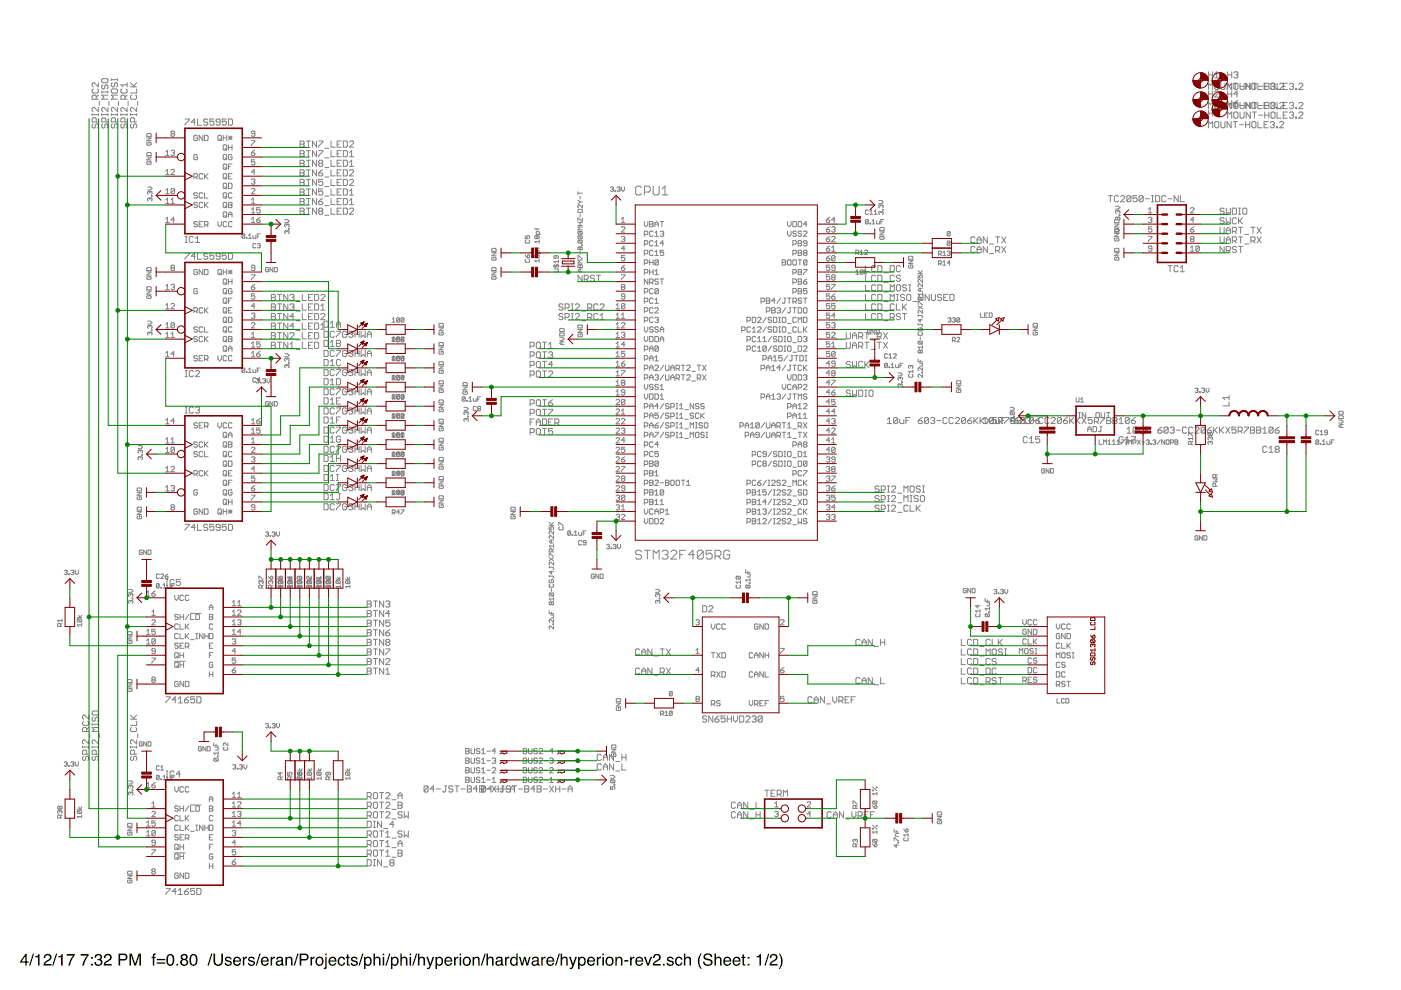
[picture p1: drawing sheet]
<svg xmlns="http://www.w3.org/2000/svg" width="297mm" height="210mm" viewBox="0 0 297 210" stroke-linecap="round" stroke-linejoin="round" font-family="sans-serif">
<path d="M5.4 202.7l-.8 1.1h.8zM5.4 202.2h.3v1.6h.3v.3h-.3v.6h-.3v-.6h-1.1v-.3zM7 202.2h.2l-.8 2.5h-.2zM7.5 202.7l.4-.1 .2-.3h.3v2.4h-.3v-1.7h-.6zM9.6 202.4a.81 .81 0 0 1 1.2 .2 .81 .81 0 0 1-.5 1.2l-.7 .6h1.3v.3h-1.7a1.39 1.39 0 0 1 1.1-1.3 .5 .5 0 0 0 .2-.6 .5 .5 0 0 0-.6-.3 .5 .5 0 0 0-.3 .6h-.3zM11.9 202.2h.2l-.8 2.5h-.2zM12.4 202.7l.5-.1 .2-.3h.2v2.4h-.3v-1.7h-.6zM14.1 202.3h1.8v.3l-.8 1.2-.3 .9h-.3l.2-.7 .8-1.4h-1.4zM17.1 202.3h1.7v.3l-.7 1.2-.3 .9h-.4l.2-.7 .9-1.4h-1.4zM19.3 202.9h.4v.4h-.4zM19.3 204.3h.4v.4h-.4zM20.3 202.4a.72 .72 0 0 1 1-.1 .72 .72 0 0 1 .1 1.1h-.1a.8 .8 0 0 1 .2 1.2 .8 .8 0 0 1-1.1 .1l-.4-.7h.3a.51 .51 0 0 0 .5 .6 .51 .51 0 0 0 .5-.5 .51 .51 0 0 0-.5-.5l-.1-.3a.45 .45 0 0 0 .6-.3 .45 .45 0 0 0-.3-.5 .45 .45 0 0 0-.6 .2v.4h-.3zM22.3 202.4a.81 .81 0 0 1 1.3 .2 .81 .81 0 0 1-.5 1.2l-.8 .6h1.4v.3h-1.7a1.39 1.39 0 0 1 1.1-1.3 .5 .5 0 0 0 .2-.6 .5 .5 0 0 0-.6-.3 .5 .5 0 0 0-.3 .6h-.3zM25.1 202.2h1.2a.73 .73 0 0 1 .7 .7 .73 .73 0 0 1-.7 .8h-.8v1h-.4zM25.5 202.5v.9h.7a.45 .45 0 0 0 .5-.5 .45 .45 0 0 0-.5-.4zM27.4 202.2h.5l.8 2.1 .7-2.1h.5v2.5h-.4l.1-2.1-.8 2.1h-.3l-.7-2.1v2.1h-.4zM32.5 202.3l.5-.1v.2l-.2 .1-.1 .1v.3h.3v.2h-.3v1.6h-.3v-1.6h-.3v-.2h.3zM33.2 203.3h1.8v.3h-1.8zM33.2 204h1.8v.3h-1.8zM35.6 202.4a.91 .91 0 0 1 1.1 .1 .91 .91 0 0 1 .3 1 .9 .9 0 0 1-.4 1.1 .9 .9 0 0 1-1.2-.2 1.91 1.91 0 0 1 .2-2zM35.8 202.6a1.65 1.65 0 0 0 .1 1.9h.2a1.25 1.25 0 0 0 .2-1.9zM37.4 204.3h.4v.4h-.4zM38.6 202.9a.45 .45 0 0 0 .9 0 .45 .45 0 0 0-.9 0zM38.5 204.1a.55 .55 0 0 0 1.1 0 .55 .55 0 0 0-1.1 0zM38.5 202.4a.7 .7 0 0 1 1-.1 .7 .7 0 0 1 0 1.1 .77 .77 0 0 1 .1 1.1 .77 .77 0 0 1-1.1 .1 .77 .77 0 0 1 .1-1.2l-.3-.5zM40.6 202.4a.91 .91 0 0 1 1 .1 .91 .91 0 0 1 .3 1 .9 .9 0 0 1-.4 1.1 .9 .9 0 0 1-1.2-.2 1.91 1.91 0 0 1 .3-2zM40.7 202.6a1.65 1.65 0 0 0 .1 1.9h.2a1.25 1.25 0 0 0 .2-1.9zM44.8 202.2h.2l-.8 2.5h-.2zM45.3 202.2h.3v1.6a.65 .65 0 0 0 .7 .7 .65 .65 0 0 0 .6-.7v-1.6h.4v1.4a1.01 1.01 0 0 1-1 1.2 1.01 1.01 0 0 1-1-1.2zM47.9 203a.74 .74 0 0 1 1.2 .4h-.3a.39 .39 0 0 0-.4-.3 .39 .39 0 0 0-.4 .3l.2 .2a.79 .79 0 0 1 .9 .7 .8 .8 0 0 1-.8 .5 .8 .8 0 0 1-.7-.7h.3a.45 .45 0 0 0 .5 .4 .45 .45 0 0 0 .4-.4l-.1-.1a.93 .93 0 0 1-1-.7zM49.7 203.1a.85 .85 0 0 1 1-.2 .85 .85 0 0 1 .4 1h-1.4a.53 .53 0 0 0 .4 .6 .53 .53 0 0 0 .7-.4h.3a.9 .9 0 0 1-1.3 .6 .9 .9 0 0 1-.3-1.4zM49.9 203.3l-.1 .4h1l-.4-.6zM51.5 202.9h.3v.3l.3-.3 .3-.1v.4a.5 .5 0 0 0-.6 .5v1h-.3zM52.8 203a.74 .74 0 0 1 1.2 .4h-.3a.39 .39 0 0 0-.4-.3 .39 .39 0 0 0-.4 .3l.2 .2a.79 .79 0 0 1 .9 .7 .8 .8 0 0 1-.8 .5 .8 .8 0 0 1-.7-.7h.3a.45 .45 0 0 0 .5 .4 .45 .45 0 0 0 .4-.4v-.1a.93 .93 0 0 1-1.1-.7zM55 202.2h.3l-.8 2.5h-.3zM55.5 203.1a.85 .85 0 0 1 1.1-.2 .85 .85 0 0 1 .4 1h-1.4a.53 .53 0 0 0 .4 .6 .53 .53 0 0 0 .7-.4h.3a.9 .9 0 0 1-1.3 .6 .9 .9 0 0 1-.3-1.4zM55.8 203.3l-.2 .4h1.1l-.4-.6zM57.4 202.9h.3v.3l.3-.3 .3-.1v.4a.5 .5 0 0 0-.6 .5v1h-.3zM58.8 204.1a.44 .44 0 0 0 .6 .4 .44 .44 0 0 0 .2-.7zM58.7 203.1a.8 .8 0 0 1 1.3 .2v1.1l.2 .1v.2h-.3l-.2-.2a.63 .63 0 0 1-.9 .3 .63 .63 0 0 1-.1-1l1-.3a.42 .42 0 0 0-.4-.4 .42 .42 0 0 0-.5 .3h-.2zM60.5 202.9h.3v.2a.66 .66 0 0 1 .8-.2 .66 .66 0 0 1 .4 .6v1.2h-.3v-1.1a.46 .46 0 0 0-.6-.5 .46 .46 0 0 0-.3 .7v.9h-.3zM63.1 202.2h.2l-.8 2.5h-.2zM63.5 202.2h1.2a.73 .73 0 0 1 .7 .7 .73 .73 0 0 1-.7 .8h-.8v1h-.4zM63.9 202.5v.9h.7a.45 .45 0 0 0 .5-.5 .45 .45 0 0 0-.5-.4zM65.8 202.9h.3v.3l.4-.3 .2-.1v.4a.5 .5 0 0 0-.6 .5v1h-.3zM67.4 203.2a.66 .66 0 0 0-.2 .9 .66 .66 0 0 0 1 .2 .67 .67 0 0 0 .1-.9 .67 .67 0 0 0-.9-.2zM67.1 203.1a.92 .92 0 0 1 1.3 .1 .92 .92 0 0 1-.1 1.3 .92 .92 0 0 1-1.2 0l-.2-.7zM69 202.2h.3v.3h-.3zM69 202.9h.3v2.1a.47 .47 0 0 1-.6 .5v-.3l.3-.1zM69.9 203.1a.85 .85 0 0 1 1-.2 .85 .85 0 0 1 .4 1h-1.3a.53 .53 0 0 0 .4 .6 .53 .53 0 0 0 .6-.4h.3a.9 .9 0 0 1-1.3 .6 .9 .9 0 0 1-.2-1.4zM70.1 203.3l-.1 .4h1l-.3-.6zM71.8 203.1a.76 .76 0 0 1 .8-.3 .76 .76 0 0 1 .6 .7h-.3a.51 .51 0 0 0-.7-.4 .51 .51 0 0 0-.3 .8 .49 .49 0 0 0 .4 .6 .49 .49 0 0 0 .6-.4h.3a.83 .83 0 0 1-1.1 .6 .83 .83 0 0 1-.5-1.1zM73.5 202.4h.4v.5h.3v.2h-.3v1.2l.3 .2v.2a.44 .44 0 0 1-.7-.3v-1.3h-.2v-.2h.2zM74.6 203a.74 .74 0 0 1 1.2 .4h-.3a.39 .39 0 0 0-.4-.3 .39 .39 0 0 0-.4 .3l.2 .2a.79 .79 0 0 1 1 .7 .8 .8 0 0 1-.9 .5 .8 .8 0 0 1-.7-.7h.3a.45 .45 0 0 0 .5 .4 .45 .45 0 0 0 .4-.4v-.1a.93 .93 0 0 1-1.1-.7zM76.8 202.2h.3l-.8 2.5h-.3zM77.7 203.2a.71 .71 0 0 0-.2 .8 .71 .71 0 0 0 .7 .5 .72 .72 0 0 0 .3-.8 .72 .72 0 0 0-.7-.6zM77.2 202.9h.3v.2a.75 .75 0 0 1 .9-.2 .75 .75 0 0 1 .4 .9 .78 .78 0 0 1-.3 .9 .78 .78 0 0 1-1-.2v1h-.3zM79.2 202.2h.3v.9a.65 .65 0 0 1 .7-.2 .65 .65 0 0 1 .5 .6v1.2h-.3v-1.1a.46 .46 0 0 0-.6-.5 .46 .46 0 0 0-.3 .6v1h-.3zM81.1 202.9h.4v1.8h-.4zM81.1 202.2h.4v.3h-.4zM82.5 202.2h.3l-.8 2.5h-.3zM83.4 203.2a.71 .71 0 0 0-.2 .8 .71 .71 0 0 0 .7 .5 .72 .72 0 0 0 .3-.8 .72 .72 0 0 0-.7-.6zM82.9 202.9h.3v.2a.75 .75 0 0 1 .9-.2 .75 .75 0 0 1 .4 .9 .78 .78 0 0 1-.3 .9 .78 .78 0 0 1-1-.2v1h-.3zM84.9 202.2h.3v.9a.65 .65 0 0 1 .7-.2 .65 .65 0 0 1 .5 .6v1.2h-.3v-1.1a.46 .46 0 0 0-.6-.5 .46 .46 0 0 0-.3 .6v1h-.3zM86.8 202.9h.4v1.8h-.4zM86.8 202.2h.4v.3h-.4zM88.2 202.2h.3l-.8 2.5h-.3zM88.6 202.2h.3v.9a.65 .65 0 0 1 .8-.2 .65 .65 0 0 1 .4 .6v1.2h-.3v-1.1a.46 .46 0 0 0-.6-.5 .46 .46 0 0 0-.3 .6v1h-.3zM90.4 202.9h.3l.5 1.5 .5-1.5h.4l-.8 2a.61 .61 0 0 1-.7 .6v-.3h.3l.2-.4zM92.8 203.2a.71 .71 0 0 0-.2 .8 .71 .71 0 0 0 .7 .5 .72 .72 0 0 0 .3-.8 .72 .72 0 0 0-.7-.6zM92.3 202.9h.3v.2a.75 .75 0 0 1 .9-.2 .75 .75 0 0 1 .4 .9 .78 .78 0 0 1-.3 .9 .78 .78 0 0 1-1-.2v1h-.3zM94.4 203.1a.85 .85 0 0 1 1.1-.2 .85 .85 0 0 1 .4 1h-1.4a.53 .53 0 0 0 .4 .6 .53 .53 0 0 0 .7-.4h.3a.9 .9 0 0 1-1.3 .6 .9 .9 0 0 1-.3-1.4zM94.7 203.3l-.2 .4h1.1l-.4-.6zM96.3 202.9h.3v.3l.3-.3 .3-.1v.4a.5 .5 0 0 0-.6 .5v1h-.3zM97.5 202.9h.3v1.8h-.3zM97.5 202.2h.3v.3h-.3zM98.7 203.2a.66 .66 0 0 0-.3 .9 .66 .66 0 0 0 1 .2 .67 .67 0 0 0 .1-.9 .67 .67 0 0 0-.8-.2zM98.3 203.1a.92 .92 0 0 1 1.3 .1 .92 .92 0 0 1 0 1.3 .92 .92 0 0 1-1.3 0l-.2-.7zM100.2 202.9h.3v.2a.66 .66 0 0 1 .8-.2 .66 .66 0 0 1 .4 .6v1.2h-.3v-1.1a.46 .46 0 0 0-.6-.5 .46 .46 0 0 0-.3 .7v.9h-.3zM102.7 202.2h.3l-.8 2.5h-.3zM103.1 202.2h.4v.9a.65 .65 0 0 1 .7-.2 .65 .65 0 0 1 .5 .6v1.2h-.4v-1.1a.46 .46 0 0 0-.5-.5 .46 .46 0 0 0-.3 .6v1h-.4zM105.4 204.1a.44 .44 0 0 0 .6 .4 .44 .44 0 0 0 .2-.7zM105.2 203.1a.8 .8 0 0 1 1.4 .2v1.1l.2 .1v.2h-.4l-.1-.2a.63 .63 0 0 1-1 .3 .63 .63 0 0 1 0-1l.9-.3a.42 .42 0 0 0-.3-.4 .42 .42 0 0 0-.5 .3h-.3zM107.1 202.9h.3v.3l.3-.3 .3-.1v.4a.5 .5 0 0 0-.6 .5v1h-.3zM108.6 203.3a.64 .64 0 0 0-.1 .9 .64 .64 0 0 0 .8 .1 .64 .64 0 0 0 .2-.8 .64 .64 0 0 0-.9-.2zM108.5 203l.6-.1 .4 .2v-.9h.3v2.5h-.3v-.2a.8 .8 0 0 1-1.1 .1 .8 .8 0 0 1-.2-1zM110 202.9h.4l.3 1.4 .4-1.4h.3l.4 1.4 .4-1.4h.3l-.6 1.8h-.3l-.4-1.4-.3 1.4h-.3zM113.1 204.1a.44 .44 0 0 0 .5 .4 .44 .44 0 0 0 .3-.7zM112.9 203.1a.8 .8 0 0 1 1.3 .2v1.1l.2 .1v.2h-.3l-.2-.2a.63 .63 0 0 1-.9 .3 .63 .63 0 0 1 0-1l.9-.3a.42 .42 0 0 0-.4-.4 .42 .42 0 0 0-.4 .3h-.3zM114.8 202.9h.2v.3l.4-.3 .3-.1v.4a.5 .5 0 0 0-.6 .5v1h-.3zM116.1 203.1a.85 .85 0 0 1 1-.2 .85 .85 0 0 1 .4 1h-1.4a.53 .53 0 0 0 .4 .6 .53 .53 0 0 0 .7-.4h.3a.9 .9 0 0 1-1.3 .6 .9 .9 0 0 1-.3-1.4zM116.3 203.3l-.1 .4h1l-.3-.6zM118.5 202.2h.2l-.8 2.5h-.2zM118.9 202.2h.3v.9a.65 .65 0 0 1 .7-.2 .65 .65 0 0 1 .5 .6v1.2h-.3v-1.1a.46 .46 0 0 0-.6-.5 .46 .46 0 0 0-.3 .6v1h-.3zM120.6 202.9h.4l.5 1.5 .5-1.5h.3l-.7 2a.61 .61 0 0 1-.8 .6v-.3h.3l.2-.4zM123 203.2a.71 .71 0 0 0-.1 .8 .71 .71 0 0 0 .7 .5 .72 .72 0 0 0 .3-.8 .72 .72 0 0 0-.7-.6zM122.6 202.9h.3v.2a.75 .75 0 0 1 .9-.2 .75 .75 0 0 1 .4 .9 .78 .78 0 0 1-.3 .9 .78 .78 0 0 1-1-.2v1h-.3zM124.7 203.1a.85 .85 0 0 1 1-.2 .85 .85 0 0 1 .5 1h-1.4a.53 .53 0 0 0 .4 .6 .53 .53 0 0 0 .6-.4h.3a.9 .9 0 0 1-1.3 .6 .9 .9 0 0 1-.2-1.4zM125 203.3l-.2 .4h1l-.3-.6zM126.5 202.9h.3v.3l.4-.3 .2-.1v.4a.5 .5 0 0 0-.5 .5v1h-.4zM127.7 202.9h.3v1.8h-.3zM127.7 202.2h.3v.3h-.3zM128.9 203.2a.66 .66 0 0 0-.2 .9 .66 .66 0 0 0 1 .2 .67 .67 0 0 0 0-.9 .67 .67 0 0 0-.8-.2zM128.6 203.1a.92 .92 0 0 1 1.3 .1 .92 .92 0 0 1-.1 1.3 .92 .92 0 0 1-1.2 0l-.2-.7zM130.5 202.9h.3v.2a.66 .66 0 0 1 .7-.2 .66 .66 0 0 1 .5 .6v1.2h-.3v-1.1a.46 .46 0 0 0-.6-.5 .46 .46 0 0 0-.3 .7v.9h-.3zM132.3 203.6h.9v.3h-.9zM133.6 202.9h.3v.3l.3-.3 .3-.1v.4a.5 .5 0 0 0-.6 .5v1h-.3zM134.9 203.1a.85 .85 0 0 1 1.1-.2 .85 .85 0 0 1 .4 1h-1.4a.53 .53 0 0 0 .4 .6 .53 .53 0 0 0 .6-.4h.3a.9 .9 0 0 1-1.2 .6 .9 .9 0 0 1-.3-1.4zM135.2 203.3l-.2 .4h1l-.3-.6zM136.5 202.9h.4l.5 1.5 .5-1.5h.3l-.6 1.8h-.4zM138.7 202.4a.81 .81 0 0 1 1.3 .2 .81 .81 0 0 1-.5 1.2l-.8 .6h1.4v.3h-1.7a1.39 1.39 0 0 1 1.1-1.3 .5 .5 0 0 0 .2-.6 .5 .5 0 0 0-.6-.3 .5 .5 0 0 0-.3 .6h-.3zM140.6 204.3h.3v.4h-.3zM141.6 203a.74 .74 0 0 1 1.2 .4h-.3a.39 .39 0 0 0-.4-.3 .39 .39 0 0 0-.4 .3l.2 .2a.79 .79 0 0 1 1 .7 .8 .8 0 0 1-.9 .5 .8 .8 0 0 1-.7-.7h.3a.45 .45 0 0 0 .5 .4 .45 .45 0 0 0 .4-.4v-.1a.93 .93 0 0 1-1.1-.7zM143.3 203.1a.76 .76 0 0 1 .8-.3 .76 .76 0 0 1 .6 .7h-.3a.51 .51 0 0 0-.7-.4 .51 .51 0 0 0-.3 .8 .49 .49 0 0 0 .4 .6 .49 .49 0 0 0 .6-.4h.3a.83 .83 0 0 1-1.1 .6 .83 .83 0 0 1-.5-1.1zM145 202.2h.3v.9a.65 .65 0 0 1 .8-.2 .65 .65 0 0 1 .4 .6v1.2h-.3v-1.1a.46 .46 0 0 0-.6-.5 .46 .46 0 0 0-.3 .6v1h-.3zM148.5 202.1h.3a3.1 3.1 0 0 0 0 3.3h-.2a2.6 2.6 0 0 1-.1-3.3zM149.4 202.3a1 1 0 0 1 1.6 .6h-.3a.59 .59 0 0 0-.6-.5 .59 .59 0 0 0-.6 .6l.2 .2a1.22 1.22 0 0 1 1.4 .8 1.03 1.03 0 0 1-1.1 .8 1.03 1.03 0 0 1-.9-.9h.3a.67 .67 0 0 0 .7 .6 .67 .67 0 0 0 .6-.6l-.1-.1a2.06 2.06 0 0 1-1.4-.7v-.4zM151.5 202.2h.3v.9a.65 .65 0 0 1 .7-.2 .65 .65 0 0 1 .5 .6v1.2h-.3v-1.1a.46 .46 0 0 0-.6-.5 .46 .46 0 0 0-.3 .6v1h-.3zM153.6 203.1a.85 .85 0 0 1 1-.2 .85 .85 0 0 1 .4 1h-1.3a.53 .53 0 0 0 .4 .6 .53 .53 0 0 0 .6-.4h.3a.9 .9 0 0 1-1.3 .6 .9 .9 0 0 1-.3-1.4zM153.8 203.3l-.1 .4h1l-.3-.6zM155.5 203.1a.85 .85 0 0 1 1.1-.2 .85 .85 0 0 1 .4 1h-1.4a.53 .53 0 0 0 .4 .6 .53 .53 0 0 0 .7-.4h.3a.9 .9 0 0 1-1.3 .6 .9 .9 0 0 1-.3-1.4zM155.8 203.3l-.2 .4h1.1l-.4-.6zM157.4 202.4h.4v.5h.2v.2h-.2v1.2l.2 .2v.2a.44 .44 0 0 1-.6-.3v-1.3h-.2v-.2h.2zM158.5 202.9h.4v.4h-.4zM158.5 204.3h.4v.4h-.4zM160.4 202.7l.5-.1 .2-.3h.2v2.4h-.3v-1.7h-.6zM162.9 202.2h.2l-.8 2.5h-.2zM163.5 202.4a.81 .81 0 0 1 1.3 .2 .81 .81 0 0 1-.6 1.2l-.7 .6h1.3v.3h-1.6a1.39 1.39 0 0 1 1.1-1.3 .5 .5 0 0 0 .2-.6 .5 .5 0 0 0-.7-.3 .5 .5 0 0 0-.3 .6h-.3zM165.1 202.1h.2l.4 .6a2.54 2.54 0 0 1-.4 2.7h-.2a3.1 3.1 0 0 0 0-3.3z" fill="#000"/>
<g fill="none" stroke="#808080" stroke-width=".21">
<path d="M19.8 18.9l-.3 .2v.4l.3 .2h.8l.2-.2v-.4l-.2-.2M20.8 17.5v.9l-.8-.9-.5 .3v.4l.3 .2M21.6 16.9l.2-.2h.9l.2 .2v.4l-.2 .2h-.9l-.2-.2zM21.6 19.3v.4M21.6 19.5h1.3M21.8 18l-.2 .2v.4l.2 .3 .4-.3v-.4l.2-.2 .5 .2v.4l-.2 .3M22.9 19.3v.4M23.6 19.1l.2-.2h.9l.2 .2v.4l-.2 .2h-.9l-.2-.2zM23.6 16.7v.4M23.6 16.9h1.3M23.8 17.5l-.2 .3v.4l.4 .2 .3-.2v-.4l.4-.3 .2 .3v.4l-.2 .2M24.9 16.7v.4"/>
<path d="M25.9 18.9l-.3 .2v.4l.3 .2h.8l.2-.2v-.4l-.2-.2M26.9 17.5v.9M26.9 18h-1.3l.5 .4M27.7 17.5l.8 .9M27.7 18.4h1.3M29 18.9v.8h-1.3M29 17.5l-.7 .7M256.2 15.2v1.3M256.2 19v-1.3l.5 .4 .4-.4v1.3M256.2 19.3v1.3M256.2 15.9h.9M256.2 19.9h.9"/>
<path d="M257.1 15.2v1.3M257.1 19.3v1.3M257.5 19.5l.3-.2h.4l.2 .2v.2l-.9 .9h.9M257.5 17.9l.3-.2h.4l.2 .2v.8l-.2 .3h-.4l-.3-.3zM257.5 16.5h.9M257.5 15.6l.5-.4v1.3M258.8 17.7v1l.3 .3h.4l.2-.3v-1M260.3 15.2v1.3M260.3 19v-1.3l.4 .4 .5-.4v1.3M260.3 19.3v1.3M260.3 15.9h.9M260.3 19.9h.9"/>
<path d="M261 17.7v1.3l-.8-1.3v1.3M261.2 15.2v1.3M261.2 19.3v1.3M261.5 17.7h.8M261.6 15.4l.2-.2h.5l.2 .2-.2 .5M261.8 17.7l-.2 .2v.8l.2 .3h.5l.2-.3v-.8l-.2-.2M261.9 17.7v1.3M262 15.9h.3M262.3 15.9l.2 .2-.2 .4h-.5l-.2-.2M262.5 19.9h-.9l.7-.6v1.3M262.8 18.3h.9M262.9 17.7v1l.2 .3h.5l.2-.3v-1"/>
<path d="M264.1 18.3h.9M264.1 17.7v1.3M265 17.7v1.3M265.1 17.7v1.3l-.9-1.3v1.3M265.5 17.7h.9M265.6 17.7l-.2 .2v.8l.2 .3h.4l.3-.3v-.8l-.3-.2M266 17.7v1.3M266.7 17.7v1.3h.9M266.8 18.3h.9M268 18.3h1M268.2 17.7v1.3M268.9 17.7h-.9v1.3h.9"/>
<path d="M269 17.7v1.3M269.3 17.9l.2-.2h.6l.2 .2v.8l-.2 .3h-.6l-.2-.3M269.7 17.7l-.2 .2v.8l.2 .3M269.8 18.3h.2M270 17.7l.2 .2-.2 .4M270 18.3l.2 .2-.2 .5M270.8 17.7v1.3M270.8 19v-.3h-.2v.3h2.3M271.3 17.9l.2-.2h.4l.3 .2v.2l-.9 .9M272.1 18.3h.4M272.9 17.7h-.8v1.3M273.4 17.9l.2-.2h.4l.3 .2-.3 .4"/>
<path d="M273.8 18.3h.2M274 18.3l.3 .2-.3 .5h-.4l-.2-.3M274.7 18.7h.2v.3h-.2zM275.4 17.9l.2-.2h.4l.2 .2v.2l-.8 .9h.8M19.5 24.3h1.3M19.5 24.1v.4M19.8 26.3l-.3 .2v.4l.5 .2 .2-.2v-.4l.2-.2h.2l.2 .2v.4l-.2 .2M20.4 25.8v-.6l-.2-.2h-.4l-.3 .2v.6h1.3M20.4 21v-.6l-.2-.2h-.4l-.3 .2v.6h1.3M20.8 22.8v.8l-.8-.8-.5 .2v.4l.3 .2M20.8 24.1v.4M20.8 20.2l-.4 .4"/>
<path d="M21.1 21.5v.9M21.6 24.3h1.3M21.6 24.1v.4M21.8 26.3l-.2 .2v.4l.4 .2 .2-.2v-.4l.2-.2h.3l.2 .2v.4l-.2 .2M22.4 25.8v-.6l-.2-.2h-.4l-.2 .2v.6h1.3M22.9 22.8v.8l-.9-.8-.4 .2v.4l.2 .2M22.9 20.2h-1.3l.4 .4-.4 .4h1.3M22.9 24.1v.4M23.1 21.5v.9M23.6 24.3h1.3M23.6 24.1v.4M23.8 26.3l-.2 .2v.4l.4 .2 .3-.2v-.4l.2-.2h.2l.2 .2v.4l-.2 .2"/>
<path d="M24.5 25.8v-.6l-.2-.2h-.5l-.2 .2v.6h1.3M24.9 22.8v.8l-.9-.8-.4 .2v.4l.2 .2M24.9 20.2h-1.3l.4 .4-.4 .4h1.3M24.9 24.1v.4M25.1 21.5v.9M25.6 24.3h1.3M25.6 24.1v.4M25.9 26.3l-.3 .2v.4l.5 .2 .2-.2v-.4l.2-.2h.2l.2 .2v.4l-.2 .2M26.5 25.8v-.6l-.2-.2h-.4l-.3 .2v.6h1.3M26.5 21v-.6l-.2-.2h-.4l-.3 .2v.6h1.3M26.9 22.8v.8l-.8-.8-.5 .2v.4l.3 .2M26.9 24.1v.4"/>
<path d="M26.9 20.2l-.4 .4M27.2 21.5v.9M27.7 24.1v.4M27.7 24.3h1.3M27.9 20.2l-.2 .2v.4l.2 .2h.9l.2-.2v-.4l-.2-.2M27.9 26.3l-.2 .2v.4l.4 .2 .2-.2v-.4l.2-.2h.3l.2 .2v.4l-.2 .2M28.5 25.8v-.6l-.2-.2h-.4l-.2 .2v.6h1.3M29 22.8v.8l-.9-.8-.4 .2v.4l.2 .2M29 24.1v.4M29.2 21.5v.9M31.1 28.4l.2-.1h.6l.1 .1v.5h-.9zM31.1 33.3h.9l-.9 .6h.9"/>
<path d="M31.1 29.2h.9l-.9 .6h.9M31.3 30.2l-.2 .1 .2 .5h.6l.1-.2v-.3l-.4-.1v.3M31.3 32.3h.6l.1 .2v.5h-.9zM31.3 34.2l-.2 .2 .2 .4h.6l.1-.1v-.3l-.4-.2v.3M31.3 39.6h.6l.3 .4-.3 .3h-.6M35.1 33h.8M35.1 32.2l.4-.3v1.1M35.1 36.3l.4-.4v1.1M35.1 37h.8M36.3 32l.1-.1h.4l.2 .1-.2 .4M36.3 36.1l.1-.2h.4l.2 .2v.2l-.7 .7h.7M36.4 28.3l-.1 .2 .1 .4h.4l.2-.2-.2-.4"/>
<path d="M36.4 28.3l-.1-.1 .1-.4h.4l.2 .2-.2 .3M36.4 28.3h.4M36.6 32.4h.2M36.8 32.4l.2 .2-.2 .4h-.4l-.1-.2M39.2 25.2h.9v.2l-.9 .9v.2M41.1 37.5h.6l.2-.1v-.4l-.2-.2h-.6v1.1M41.4 25.9h-.8l.6-.7v1.3M41.5 37.5l.4 .4M41.9 25.2v1.3h.8M41.9 28.9l-.2-.2h-.4l-.2 .2v.7l.2 .2h.4l.2-.2v-.4h-.4M41.9 32.9l-.2-.2h-.4l-.2 .2v.8l.2 .2h.4l.2-.2v-.4h-.4M43 28.7v1.1l-.8-1.1v1.1"/>
<path d="M43 37l-.2-.2h-.4l-.2 .2v.7l.2 .2h.4l.2-.2M43.3 28.7h.6l.2 .2v.7l-.2 .2h-.6zM43.3 36.8v1.1M43.5 37.4l.6 .5M44 25.4l-.2-.2h-.4l-.2 .2 .2 .5h.4l.2 .2-.2 .4h-.4l-.2-.2M44.1 36.8l-.8 .7M45.4 25.2h-.9v.7l.4-.2 .5 .2v.4l-.3 .2h-.4l-.2-.2M46.4 28.7h.4l.1 .2v.7l-.1 .2h-.4l-.2-.2v-.7zM46.6 29.4l.3 .4M46.7 25.9h-.7l-.2-.2 .2-.5h.5l.2 .2v.9l-.2 .2h-.5l-.2-.2M47.3 29.2h.8M47.3 28.7v1.1"/>
<path d="M47.5 38.8h.4l.2 .2v.8l-.2 .2h-.4l-.2-.2v-.8zM47.5 30.7h.4l.2 .2v.7l-.2 .2h-.4l-.2-.2v-.7zM47.5 32.7h.4l.2 .2v.8l-.2 .2h-.4l-.2-.2v-.8zM47.5 34.8h.4l.2 .2v.7l-.2 .2h-.4l-.2-.2v-.7zM47.5 36.8h.4l.2 .2v.7l-.2 .2h-.4l-.2-.2v-.7zM47.7 35.5l.4 .4M47.7 39.6l.4 .4M47.7 37.5l.4 .4M47.7 33.5l.4 .4M47.7 31.5l.4 .3M48 25.2h-.9v.7l.4-.2 .5 .2v.4l-.2 .2h-.5l-.2-.2M48.1 28.7v1.1"/>
<path d="M48.4 25.2h.7l.2 .2v.9l-.2 .2h-.7zM48.5 30.7v1.1M48.5 38.8h.5l.2 .2v.8l-.2 .2h-.5zM48.5 29.2h.7M48.5 37.4h.3M48.5 35.3h.3M48.5 31.3h.7M48.5 28.9l.7 .7M48.8 28.9v.7M49.2 32.9l-.2-.2h-.4l-.1 .2v.8l.1 .2h.4l.2-.2v-.4h-.4M49.2 34.8h-.7v1.1M49.2 36.8h-.7v1.1h.7"/>
<path d="M49.2 30.7v1.1M49.2 28.9l-.7 .7M53.3 32.4h.6l.1 .4-.1 .2h-.4l-.2-.2zM53.3 29.8h.7l-.7 1.1M53.3 38.1l.2-.2h.4l.1 .2-.1 .4M53.7 38.5h.2M53.9 38.5l.1 .2-.1 .4h-.4l-.2-.2M54 33.9h-.7v.5l.4-.2 .3 .2v.4l-.1 .2h-.4l-.2-.2M54 28.3h-.5l-.2-.1 .2-.4h.4l.1 .2v.7l-.1 .2h-.4l-.2-.2M54 36.5h-.7l.6-.6v1.1M54 31.9l-.7 .5M63.6 34h.7l.2 .2-.2 .4 .2 .5-.2 .2h-.7z"/>
<path d="M63.6 29.9h.7l.2 .2-.2 .5 .2 .4-.2 .2h-.7zM63.6 36h.7l.2 .2-.2 .5 .2 .4-.2 .2h-.7zM63.6 31.9h.7l.2 .3-.2 .4 .2 .4-.2 .2h-.7zM63.6 38h.7l.2 .2-.2 .5 .2 .4-.2 .2h-.7zM63.6 34.6h.7M63.6 36.7h.7M63.6 32.6h.7M63.6 38.7h.7M63.6 30.6h.7M64.9 34h.9M64.9 36h.9M64.9 31.9h.9"/>
<path d="M64.9 38h.9M64.9 29.9h.9M65.4 29.9v1.3M65.4 31.9v1.3M65.4 34v1.3M65.4 36v1.3M65.4 38v1.3M67.1 29.9v1.3l-.8-1.3v1.3M67.1 31.9v1.3l-.8-1.3v1.3M67.1 34v1.3l-.8-1.3v1.3M67.1 36v1.3l-.8-1.3v1.3M67.1 38v1.3l-.8-1.3v1.3"/>
<path d="M67.6 29.9h.8v.2l-.8 .9v.2M67.6 31.9h.8v.3l-.8 .8v.2M67.6 36.7h.6l.2 .4-.2 .2h-.4l-.2-.2zM67.8 34.6l-.2-.2 .2-.4h.4l.2 .2-.2 .4M67.8 34.6l-.2 .2 .2 .5h.4l.2-.2-.2-.5M67.8 34.6h.4M68.4 38h-.8v.7l.4-.2h.2l.2 .2v.4l-.2 .2h-.4l-.2-.2M68.4 36l-.8 .7M68.9 37.5h.8M68.9 35.5h.8M68.9 33.5h.8M68.9 39.6h.8"/>
<path d="M68.9 31.4h.8M70.2 34v1.3h.9M70.2 29.9v1.3h.9M70.2 31.9v1.3h.9M70.2 36v1.3h.9M70.2 38v1.3h.9M71.5 34.6h.4M71.5 36.7h.4M71.5 32.6h.4M71.5 38.7h.4M71.5 30.6h.4M72.3 34h-.8v1.3h.8"/>
<path d="M72.3 29.9h-.8v1.3h.8M72.3 31.9h-.8v1.3h.8M72.3 36h-.8v1.3h.8M72.3 38h-.8v1.3h.8M72.8 36h.6l.3 .2v.9l-.3 .2h-.6zM72.8 31.9h.6l.3 .3v.8l-.3 .2h-.6zM72.8 34h.6l.3 .2v.9l-.3 .2h-.6zM72.8 29.9h.6l.3 .2v.9l-.3 .2h-.6zM72.8 38h.6l.3 .2v.9l-.3 .2h-.6zM74.1 35.3h.9M74.1 34.4l.4-.4v1.3M74.1 32.4l.4-.5v1.3"/>
<path d="M74.1 36.2l.2-.2h.5l.2 .2v.2l-.9 .9h.9M74.1 30.1l.2-.2h.5l.2 .2v.2l-.9 .9h.9M74.1 38.2l.2-.2h.5l.2 .2v.3l-.9 .8h.9M74.1 33.2h.9M129.4 39.8l.5-.2 .2 .2-.2 .3M130.8 39.8l.5-.2 .2 .2-.2 .3M131.8 39.6v.7l.3 .3 .3-.3v-.7M136 39.8l-.3-.3h-.6l-.3 .3v1.2l.3 .3h.6l.3-.3M138.5 39.5v1.5l.3 .3h.6l.3-.3v-1.5M256.2 23v-1.3l.5 .5 .4-.5v1.3M256.2 23.3v1.3M256.2 27.1v-1.3l.5 .4 .4-.4v1.3"/>
<path d="M256.2 24h.9M257.1 23.3v1.3M257.5 21.9l.3-.2h.4l.2 .2v.9l-.2 .2h-.4l-.3-.2zM257.5 26l.3-.2h.4l.2 .2v.9l-.2 .2h-.4l-.3-.2zM258.4 23.3h-.9v.7l.5-.2 .4 .2v.4l-.2 .2h-.4l-.3-.2M258.8 21.7v1.1l.3 .2h.4l.2-.2v-1.1M258.8 25.8v1.1l.3 .2h.4l.2-.2v-1.1M260.3 21.3v1.7M260.3 25.1v-1.4l.4 .5 .5-.5v1.4M260.3 21.7l.4 .5 .5-.5M260.3 22h.9M261 21.7v1.3l-.8-1.3v1.3"/>
<path d="M261 25.8v1.3l-.8-1.3v1.3M261.2 21.3v1.7M261.5 21.7h.8M261.5 25.8h.8M261.6 24l.2-.3h.5l.2 .3v.8l-.2 .3h-.5l-.2-.3zM261.6 22.4l.2 .2h.5l.2-.2M261.8 21.7l-.2 .2v.9l.2 .2h.5l.2-.2v-.9l-.2-.2M261.9 21.7v1.3M261.9 25.8v1.3M262.5 21.3l-.9 .7h.7l.2 .2M262.8 22.4h.9M262.8 26.4h.9"/>
<path d="M262.9 21.7v1.1l.2 .2h.5l.2-.2v-1.1M262.9 23.7v1.1l.2 .3h.5l.2-.3v-1.1M264.1 22.4h.9M264.1 21.7v1.3M264.1 25.8v1.3M264.1 26.4h.9M265 21.7v1.3M265 25.8v1.3M265.1 21.7v1.3l-.9-1.3v1.3M265.1 23.7v1.4l-.9-1.4v1.4M265.5 21.7h.9M265.5 23.7h.9"/>
<path d="M265.6 21.7l-.2 .2v.9l.2 .2h.4l.3-.2v-.9l-.3-.2M265.6 25.8h.4l.3 .2v.9l-.3 .2h-.4l-.2-.2v-.9zM266 21.7v1.3M266 23.7v1.4M266.7 21.7v1.3h.9M266.7 25.8v1.3h.9M266.8 22.4h.9M266.8 24.4h.9M268 22.4h1M268 26.4h.5M268.2 21.7v1.3M268.2 23.7v1.4"/>
<path d="M268.2 24.4h.8M268.9 21.7h-.9v1.3h.9M268.9 25.8h-.9v1.3h.9M269 21.7v1.3M269 23.7v1.4M269.3 21.9l.2-.2h.6l.2 .2v.9l-.2 .2h-.6l-.2-.2M269.3 26l.2-.2h.5l.2 .2-.2 .4M269.5 24l.2-.3h.4l.2 .3v.8l-.2 .3h-.4l-.2-.3zM269.7 21.7l-.2 .2v.9l.2 .2M269.8 22.4h.2M269.8 26.4h.2M270 21.7l.2 .2-.2 .5"/>
<path d="M270 22.4l.2 .2-.2 .4M270 26.4l.2 .2-.2 .5h-.5l-.2-.2M270.6 26.9h.2v.2h-.2zM270.8 21.7v1.3M270.8 23.7v1.4h.8M270.8 23v-.2h-.2v.2h2.3M271.3 21.9l.2-.2h.4l.3 .2v.3l-.9 .8M271.3 26l.2-.2h.4l.3 .2v.2l-.9 .9h.9M272.1 22.4h.4M272.1 24.4h.4M272.9 21.7h-.8v1.3M272.9 23.7h-.8v1.4h.8"/>
<path d="M273.4 21.9l.2-.2h.4l.3 .2-.3 .5M273.4 24l.2-.3h.4l.3 .3-.3 .4M273.8 22.4h.2M273.8 24.4h.2M274 22.4l.3 .2-.3 .4h-.4l-.2-.2M274 24.4l.3 .2-.3 .5h-.4l-.2-.3M274.7 22.8h.2v.2h-.2zM274.7 24.8h.2v.3h-.2zM275.4 24l.2-.3h.4l.2 .3v.2l-.8 .9h.8M275.4 21.9l.2-.2h.4l.2 .2v.3l-.8 .8h.8M31.1 57.7h.9l-.9 .6h.9M31.3 58.6l-.2 .2 .2 .4h.6l.1-.1v-.3l-.1-.2h-.3v.3"/>
<path d="M31.3 56.7h.6l.1 .2v.5h-.9zM31.8 40.7l-.2-.1-.3 .1 .2 .5M31.8 40.7l.1-.1 .3 .1-.1 .5M31.8 42.1l-.2-.1-.3 .1 .2 .5M31.8 40.7v.2M31.8 42.1v.2M31.8 42.1l.1-.1 .3 .1-.1 .5M32.1 41.5h.1v.2h-.1zM35.1 47.2h.8M35.1 40.3l.4-.3v1.1M35.1 42.4l.4-.4v1.1M35.1 46.4l.4-.3v1.1"/>
<path d="M35.1 43.1h.8M35.1 41.1h.8M36.3 42.4l.3-.4v1.1M36.3 43.1h.7M36.4 56.8l-.1 .2 .1 .3h.4l.2-.2-.2-.3M36.4 56.8h.4M36.4 56.8l-.1-.2 .1-.4h.4l.2 .2-.2 .4M37 46.6h-.7l.5-.5v1.1M37 40.2l-.2-.2h-.4l-.1 .2v.7M37 40.2v.7l-.2 .2h-.4l-.1-.2M37 40.2l-.7 .7M39.2 53.7h.9v.2l-.9 .9v.2"/>
<path d="M39.2 50.1h.5M39.2 51.4h.5M39.5 50.1v1.3M41 50.3l-.2-.2h-.5l-.2 .2v.9l.2 .2h.5l.2-.2M41.4 54.3h-.8l.6-.6v1.3M41.4 50.5l.5-.4v1.3M41.4 51.4h.9M41.9 57.3l-.2-.2h-.4l-.2 .2v.8l.2 .1h.4l.2-.1v-.4h-.4M41.9 43.1l-.2-.2h-.4l-.2 .2 .2 .4h.4l.2 .1-.2 .4h-.4l-.2-.2M41.9 53.7v1.3h.8M41.9 41l-.2-.1h-.4l-.2 .1 .2 .4h.4l.2 .2-.2 .4h-.4l-.2-.2M41.9 47.1l-.2-.1h-.4l-.2 .1 .2 .4h.4l.2 .2-.2 .4h-.4l-.2-.2"/>
<path d="M42.2 47.5h.4M43 41l-.2-.1h-.4l-.2 .1v.8l.2 .2h.4l.2-.2M43 57.1v1.1l-.8-1.1v1.1M43 47h-.8v1.1h.8M43 43.1l-.2-.2h-.4l-.2 .2v.7l.2 .2h.4l.2-.2M43.3 40.9v1.1h.8M43.3 47.7h.6l.2-.2v-.4l-.2-.1h-.6v1.1M43.3 57.1h.6l.2 .2v.8l-.2 .1h-.6zM43.3 42.9v1.1M43.5 43.5l.6 .5M43.7 47.7l.4 .4M44 53.9l-.2-.2h-.4l-.2 .4 .2 .2h.4l.2 .5-.2 .2h-.4l-.2-.2"/>
<path d="M44.1 42.9l-.8 .7M45.4 53.7h-.9v.6l.4-.2h.2l.3 .2v.5l-.3 .2h-.4l-.2-.2M46.2 57.3l.2-.2h.4l.1 .2v.8l-.1 .1h-.4l-.2-.1zM46.2 47v.7l.4 .4 .3-.4v-.7M46.6 57.9l.3 .3M46.7 54.3h-.7l-.2-.2 .2-.4h.5l.2 .2v.9l-.2 .2h-.5l-.2-.2M47.3 57.7h.8M47.3 41l.2-.1h.4l.2 .1v.8l-.2 .2h-.4l-.2-.2zM47.3 45.1l.2-.2h.4l.2 .2v.8l-.2 .1h-.4l-.2-.1zM47.3 43.1l.2-.2h.4l.2 .2v.7l-.2 .2h-.4l-.2-.2zM47.3 57.1v1.1M47.5 59.1h.4l.2 .2v.8l-.2 .2h-.4l-.2-.2v-.8z"/>
<path d="M47.7 59.9l.4 .4M47.7 43.6l.4 .4M47.7 41.6l.4 .4M47.7 45.7l.4 .3M48 53.7h-.9v.6l.4-.2 .5 .2v.5l-.2 .2h-.5l-.2-.2M48.1 47.1l-.2-.1h-.4l-.2 .1v.8l.2 .2h.4l.2-.2M48.1 57.1v1.1M48.4 53.7h.7l.2 .2v.9l-.2 .2h-.7zM48.5 57.7h.7M48.5 43.5h.5M48.5 42.9h.5l.2 .2-.2 .4 .2 .3-.2 .2h-.5zM48.5 46v-.7l.3-.4 .4 .4v.7"/>
<path d="M48.5 59.1v1.2M48.5 59.7h.7M48.5 57.3l.7 .8M48.5 45.5h.7M48.8 57.3v.8M49.2 41l-.2-.1h-.4l-.1 .1v.8l.1 .2h.4l.2-.2M49.2 47.1l-.2-.1h-.4l-.1 .1v.8l.1 .2h.4l.2-.2M49.2 59.1v1.2M49.2 57.3l-.7 .8M51.9 49.7l-.1-.1-.5 .1v.7M51.9 49.7v.7l-.1 .1-.5-.1M51.9 49.7l-.6 .7"/>
<path d="M52.2 50.4l.2 .1zM52.7 49.9l.3-.3v.9M52.7 50.5h.6M53.3 47.2h.7M53.3 58.3h.7l-.7 1.1M53.3 42.4l.4-.4v1.1M53.3 44.4l.4-.4v1.1M53.3 46.4l.4-.3v1.1M53.3 40.2l.2-.2h.4l.1 .2v.1l-.7 .8h.7M53.3 43.1h.7M53.3 45.1h.7M53.6 49.9v.5l.2 .1h.4v-.6"/>
<path d="M54 56.8h-.5l-.2-.2 .2-.4h.4l.1 .2v.7l-.1 .2h-.4l-.2-.2M54.2 51.8l-.1-.2-.5 .2v.6l.2 .2 .4-.2M54.4 46.6h.6l.2 .4-.2 .2h-.4l-.2-.2zM54.5 50.1h.4M54.5 51.8l.5-.2 .2 .2-.2 .3M54.9 52.1h.1M55 52.1l.2 .1-.2 .4-.5-.2M55.2 46.1l-.8 .5M55.2 44h-.8v.6l.6-.2 .2 .6-.2 .1h-.4l-.2-.1M55.2 49.6h-.7v.9M56.9 56.9l-.1-.2-.5 .2v.6l.2 .1 .4-.1v-.3h-.3M57.8 56.7v.9l-.6-.9v.9"/>
<path d="M58.2 56.7l.6 .2v.6l-.2 .1h-.4zM60.4 46.6h.6l.3 .3-.3 .3h-.6M60.8 47.7l-.1-.2-.3 .2 .1 .4M60.8 47.7l.2-.2 .3 .2-.1 .4M60.8 49.1l-.1-.2-.3 .2 .1 .4M60.8 49.1l.2-.2 .3 .2-.1 .4M60.8 47.7v.1M60.8 49.1v.1M61.2 48.5l.1 .1zM63.6 44.1h.7l.2 .2-.2 .5 .2 .4-.2 .2h-.7zM63.6 40.1h.7l.2 .2-.2 .4 .2 .4-.2 .3h-.7zM63.6 40.7h.7"/>
<path d="M63.6 42.1h.7l.2 .2-.2 .4 .2 .5-.2 .2h-.7zM63.6 44.8h.7M63.6 42.7h.7M64.9 44.1h.9M64.9 40.1h.9M64.9 42.1h.9M65.4 40.1v1.3M65.4 42.1v1.3M65.4 44.1v1.3M67.1 40.1v1.3l-.8-1.3v1.3M67.1 42.1v1.3l-.8-1.3v1.3M67.1 44.1v1.3l-.8-1.3v1.3"/>
<path d="M67.6 42.7h.6l.2 .5-.2 .2h-.4l-.2-.2zM67.8 44.8l-.2 .2 .2 .4h.4l.2-.2-.2-.4M67.8 44.8l-.2-.2 .2-.5h.4l.2 .2-.2 .5M67.8 44.8h.4M68.4 40.1h-.8v.6l.4-.2h.2l.2 .2v.4l-.2 .3h-.4l-.2-.3M68.4 42.1l-.8 .6M68.9 41.6h.8M68.9 43.6h.8M68.9 45.6h.8M70.2 40.1v1.3h.9M70.2 44.1v1.3h.9M70.2 42.1v1.3h.9"/>
<path d="M71.5 40.7h.4M71.5 44.8h.4M71.5 42.7h.4M72.3 40.1h-.8v1.3h.8M72.3 44.1h-.8v1.3h.8M72.3 42.1h-.8v1.3h.8M72.8 40.1h.6l.3 .2v.8l-.3 .3h-.6zM72.8 44.1h.6l.3 .2v.9l-.3 .2h-.6zM72.8 42.1h.6l.3 .2v.9l-.3 .2h-.6zM74.1 41.4h.9M74.1 44.3l.2-.2h.5l.2 .2v.3l-.9 .8h.9M74.1 40.5l.4-.4v1.3"/>
<path d="M74.1 42.5l.4-.4v1.3M74.1 43.4h.9M104.2 53.6h1l-1 .6h1M104.2 57.7h1l-1 .6h1M104.4 54.5l-.2 .2 .2 .5h.6l.2-.2-.2-.5h-.3v.3M104.4 52.7h.6l.2 .6h-1zM104.4 56.7h.6l.2 .7h-1zM104.4 58.6l-.2 .2 .2 .4h.6l.2-.1-.2-.5h-.3v.3M111.4 50v.6h.4l-.1-.3 .1-.3h.3l.2 .1-.2 .5M111.4 54l.4 .7M111.5 55l-.1 .1 .1 .5h.6l.2-.1-.2-.5M111.5 50.9l-.1 .2 .1 .4h.6l.2-.1-.2-.5"/>
<path d="M112 54l.3 .2-.2 .5h-.3zM113.4 48.4l.1 .2h.8M113.4 52.5l.1 .1h.8M113.9 50.1l.1-.1 .3 .1-.1 .5-.3-.1M113.9 54.2l.1-.2 .3 .2-.1 .5-.3-.2M113.9 50.1l-.2-.1-.3 .1 .1 .5 .4-.1M113.9 54.2l-.2-.2-.3 .2 .1 .5 .4-.2M113.9 48.4v.3M113.9 50.1v.4M113.9 52.5v.3M113.9 54.2v.3M114.3 51.2h-.9l.3 .3"/>
<path d="M114.3 49.7v-.5l-.1-.2h-.3l-.2 .7h.9M114.3 50.9v.6M114.3 53.7v-.4l-.1-.2h-.3l-.2 .6h.9M114.3 55v.6M114.3 55.3h-.9l.3 .3M117.3 56.4h1.2M117.5 57h.7l.2 .2-.2 .4h-.7M117.6 56.1l-.1 .1 .1 .5 .3-.2 .2-.4 .3 .1-.2 .5M117.9 54.2v.5l-.1 .1-.3-.1 .1-.5h.6l.2 .2-.2 .4M118.4 55.5h-.9l.3 .3M118.4 55.1v.7M122.5 54.8v-.6l1 .6"/>
<path d="M122.5 40.6v.7M122.5 42.5l.5 .3M122.5 47.2h1M122.5 47.8h1M122.5 41h1M122.7 50h.6l.2 .2-.2 .4M122.7 50l-.2 .2 .2 .4h.6M122.7 49.1l-.2 .1 .2 .5h.6M122.7 56.1l.3 .1 .3-.1 .2 .6h-1zM122.7 44.4h.6l.2 .1v.5h-1v-.5zM122.7 50.9l-.2 .2 .2 .5h.6M122.7 49.1h.6l.2 .1-.2 .5"/>
<path d="M122.7 50.9h.6l.2 .2-.2 .5M122.7 50.9l.6 .7M122.7 50l.6 .6M122.7 49.1l.6 .6M123 52.5l-.1-.2-.4 .2 .2 .5 .3-.2M123 52.5l.1-.2 .4 .2-.2 .5-.3-.2M123 41.6v.6M123 45.3v.7M123 47.2v.6M123 52.5v.3M123 53.3v.6M123 56.2v.5"/>
<path d="M123 57v.6M123 42.8l-.5 .3M123 42.8h.5M123.3 51.9l.2 .1zM123.4 58.4v1.2l-.8-1.2v1.2M123.5 43.5v.6l-.6-.6-.4 .1 .2 .5M123.5 46.2v.7l-.8-.7h-.2v.7M123.5 57h-.6l-.4 .3 .4 .3h.6M123.5 48.1h-1l.4 .4-.4 .2h1M123.5 55.1h-1l.4 .4-.4 .3h1M123.9 59.2h.6l.2-.2v-.4l-.2-.2h-.6v1.2M124.3 59.2l.4 .4"/>
<path d="M126 58.6l-.2-.2h-.4l-.2 .4 .2 .2h.4l.2 .4-.2 .2h-.4l-.2-.2M126.5 58.4h.8M126.9 58.4v1.2M129.8 40.1h.1M129.9 40.1l.2 .2-.2 .3-.5-.2M130.4 40.4h.1v.2h-.1zM131.1 40.1h.2M131.3 40.1l.2 .2-.2 .3-.5-.2M131.7 56.8h.6l.2 .3-.2 .2h-.4l-.2-.2zM131.7 48.3l.2-.2h.4l.2 .2v.2l-.8 .7h.8M131.7 50.3l.2-.2h.4l.2 .2-.2 .4M131.7 46.4l.4-.3v1.1"/>
<path d="M131.7 47.2h.8M131.7 58.3h.8l-.8 1.1M132.1 50.7h.2M132.3 50.7l.2 .2-.2 .3h-.4l-.2-.1M132.5 54.2h-.8v.6l.4-.2 .4 .2v.3l-.2 .2h-.4l-.2-.2M132.5 52.7h-.8l.6-.5v1.1M132.5 56.2l-.8 .6M136.6 49.7h.6l.2-.1v-.4l-.2-.2h-.6v1.1M136.6 47v.7l.4 .4 .4-.4v-.7M136.6 51.8h.6l.2-.2v-.4l-.2-.2h-.6v1.1M136.6 53.8h.6l.2-.2v-.4l-.2-.1h-.6v1.1M136.6 55.8h.6l.2-.2v-.3l-.2-.2h-.6v1.1"/>
<path d="M136.6 57.9h.6l.2-.2v-.4l-.2-.2h-.6v1.1M136.6 40.7h1l.3-.3v-.6l-.3-.3h-1v1.8M137.4 59.1v1.2l-.8-1.2v1.2M137.7 57.7h.8M137.7 47h.6l.2 .1-.2 .4 .2 .4-.2 .2h-.6zM137.7 55.1v1.1M137.7 57.1v1.1M137.7 59.9h.6l.2-.2v-.4l-.2-.2h-.6v1.2M137.7 47.5h.6M137.7 55.6h.8M138.1 59.9l.4 .4M138.5 49.2l-.2-.2h-.4l-.2 .2v.7l.2 .2h.4l.2-.2"/>
<path d="M138.5 51.2l-.2-.2h-.4l-.2 .2v.8l.2 .1h.4l.2-.1M138.5 53.2l-.2-.1h-.4l-.2 .1v.8l.2 .2h.4l.2-.2M138.5 55.1v1.1M138.5 57.1v1.1M138.9 50.1h.7M138.9 47.5h.7M138.9 48.1v-.8l.3-.3 .4 .3v.8M138.9 49.4l.3-.4v1.1M138.9 51.4l.3-.4v1.1M138.9 53.4l.3-.3v1.1M138.9 57.5l.3-.4v1.1M138.9 52.1h.7"/>
<path d="M138.9 54.2h.7M138.9 58.2h.7M139.6 55.3v.7l-.2 .2h-.4l-.1-.2M139.6 59.3l-.2-.2h-.4l-.1 .4 .1 .2h.4l.2 .4-.2 .2h-.4l-.1-.2M139.6 55.3l-.2-.2h-.4l-.1 .2v.7M139.6 55.3l-.7 .7M140 49.2l.1-.2h.4l.2 .2-.2 .4M140 47h.7M140 59.1h.7M140.3 47v1.1M140.3 59.1v1.2M140.3 49.6h.2"/>
<path d="M140.4 41.3h1.2M140.4 40.1l.6-.6v1.8M140.5 49.6l.2 .1-.2 .4h-.4l-.1-.2M140.7 51.6h-.7l.5-.6v1.1M140.7 53.1h-.7v.5l.3-.2 .4 .2v.4l-.2 .2h-.4l-.1-.2M165.8 55.1h.6l.2 .2-.2 .3 .2 .4-.2 .2h-.6zM165.8 55.6h.6M167 55.3l.2-.2h.3l.2 .2v.7l-.2 .2h-.3l-.2-.2zM167 47v.7l.3 .4 .4-.4v-.7M167 49v.7l.3 .4 .4-.4v-.7M168.1 55.3l.2-.2h.4l.1 .2v.7l-.1 .2h-.4l-.2-.2zM168.1 47h.6l.1 .1v.8l-.1 .2h-.6z"/>
<path d="M168.1 51.8h.6l.1-.2v-.4l-.1-.2h-.6v1.1M168.1 53.8h.6l.1-.2v-.4l-.1-.1h-.6v1.1M168.1 57.9h.6l.1-.2v-.4l-.1-.2h-.6v1.1M168.1 59.9h.6l.1-.2v-.4l-.1-.2h-.6v1.2M168.8 49.2l-.1-.2h-.4l-.2 .2 .2 .4h.4l.1 .1-.1 .4h-.4l-.2-.2M169.2 57.7h.6M169.2 51.6h.6M169.2 47h.6l.2 .1v.8l-.2 .2h-.6zM169.2 51h.6l.2 .2-.2 .4 .2 .4-.2 .1h-.6zM169.2 53.1h.6l.2 .1-.2 .4 .2 .4-.2 .2h-.6zM169.2 55.1h.8M169.2 57.1h.6l.2 .2-.2 .4 .2 .4-.2 .1h-.6z"/>
<path d="M169.2 59.1h.6l.2 .2-.2 .4 .2 .4-.2 .2h-.6zM169.2 59.7h.6M169.2 53.6h.6M169.6 55.1v1.1M170 49.2l-.2-.2h-.4l-.2 .2 .2 .4h.4l.2 .1-.2 .4h-.4l-.2-.2M170.3 49.2l.2-.2h.4l.2 .2v.2l-.8 .7h.8M170.3 59.7h.6l.2 .4-.2 .2h-.4l-.2-.2zM170.3 57.1h.8l-.8 1.1M170.5 53.6l-.2-.2 .2-.3h.4l.2 .1-.2 .4M170.5 53.6l-.2 .2 .2 .4h.4l.2-.2-.2-.4M170.5 53.6h.4M171.1 55.3v.7l-.2 .2h-.4l-.2-.2"/>
<path d="M171.1 51.6h-.6l-.2-.2 .2-.4h.4l.2 .2v.8l-.2 .1h-.4l-.2-.1M171.1 47.5h-.8l.6-.5v1.1M171.1 55.3l-.2-.2h-.4l-.2 .2v.7M171.1 59.1l-.8 .6M171.1 55.3l-.8 .7M175.2 54.8h.6l.1 .3-.1 .2h-.4l-.2-.2zM175.2 48.7h.6l.1 .3-.1 .2h-.4l-.2-.2zM175.2 46.6h.6l.1 .4-.1 .2h-.4l-.2-.2zM175.2 50.7h.6l.1 .4-.1 .1h-.4l-.2-.1zM175.2 52.7h.6l.1 .4-.1 .2h-.4l-.2-.2zM175.9 58.3h-.7v.5l.4-.2 .3 .2-.1 .6h-.4l-.2-.2M175.9 56.2h-.7v.6l.4-.2 .3 .2-.1 .5h-.4l-.2-.2"/>
<path d="M175.9 54.2l-.7 .6M175.9 50.1l-.7 .6M175.9 52.2l-.7 .5M175.9 48.1l-.7 .6M175.9 46.1l-.7 .5M176.3 50.3l.2-.2h.4l.2 .2v.2l-.8 .7h.8M176.3 48.3l.2-.2h.4l.2 .2-.2 .4M176.3 52.5l.4-.3v1.1M176.3 53.3h.8M176.5 58.8l-.2-.2 .2-.3h.4l.2 .1-.2 .4M176.5 58.8l-.2 .2 .2 .4h.4l.2-.2-.2-.4M176.5 58.8h.4"/>
<path d="M176.7 48.7h.2M176.9 48.7l.2 .2-.2 .3h-.4l-.2-.2M177.1 54.4v.7l-.2 .2h-.4l-.2-.2M177.1 56.8h-.6l-.2-.2 .2-.4h.4l.2 .2v.7l-.2 .2h-.4l-.2-.2M177.1 54.4l-.2-.2h-.4l-.2 .2v.7M177.1 54.4l-.8 .7M177.1 46.6h-.8l.6-.5v1.1M181.4 57.5l.4-.3v.9M181.4 58.1h.7M181.4 53.7h.5l.2-.5-.7-.2v1M181.8 53.7l.3 .3M182.4 53.4l.3-.4v1"/>
<path d="M182.4 54h.6M183 57.4v.6l-.1 .1-.5-.1M183 57.4l-.1-.2-.5 .2v.6M183 57.4l-.6 .6M183.3 53.2l.2-.2 .4 .2-.6 .8h.6M183.3 57.2v.9M183.5 56.3v1.3h.9M183.5 58.4v1.2h.9M183.8 57.5l-.5 .3 .5 .3M184.1 44.7l-.2-.2-.4 .2v.6l.1 .1 .5-.1M184.1 46.7l-.2-.2-.4 .2v.6M184.1 46.7v.6l-.2 .2-.4-.2"/>
<path d="M184.1 46.7l-.6 .6M184.4 47.3l.2 .2zM184.4 45.4h.6M184.4 44.8l.3-.3v.9M184.9 47.5h.6M184.9 46.9l.3-.4v1M185.4 45.4h.6M185.4 44.8l.3-.3v.9M185.7 56.5l-.2-.2h-.5l-.2 .2v.9l.2 .2h.5l.2-.2M185.7 58.6l-.2-.2h-.5l-.2 .2v.8l.2 .2h.5l.2-.2M185.8 46.9v.4l.2 .2h.4v-.6M186.1 56.3h.7l.2 .2v.9l-.2 .2h-.7z"/>
<path d="M186.1 58.4h.7l.2 .2v.8l-.2 .2h-.7zM186.3 42.5h.6l.4 .3-.4 .3h-.6M186.5 48.4l.2-.2h.6l.2 .2v.5h-1zM186.5 49.2h1l-1 .6h1M186.7 50.1l-.2 .2 .2 .4h.6l.2-.1-.2-.5h-.3v.3M186.8 47h.3M186.8 45l-.2-.1-.3 .1 .2 .5M186.8 43.6l-.2-.1-.3 .1 .2 .5M186.8 45l.1-.1 .4 .1-.2 .5M186.8 43.6v.2M186.8 45v.2M186.8 43.6l.1-.1 .4 .1-.2 .5"/>
<path d="M187.1 44.4l.2 .1zM187.4 46.5h-.6v1M187.4 57.8h.9M187.4 59.9h.9M188.7 56.3h.7l.2 .2v.9l-.2 .2h-.7zM189.6 58.6l-.2-.2h-.4l-.3 .2v.8l.3 .2h.4l.2-.2M190.9 56.5l-.2-.2h-.4l-.2 .2v.9l.2 .2h.4l.2-.2M190.9 58.6l-.2-.2h-.4l-.2 .4 .2 .2h.4l.2 .4-.2 .2h-.4l-.2-.2M192.6 55.3h.9l-.9 .6h.9M192.6 54.5l.2-.2h.6l.1 .2v.4h-.9zM192.8 56.2l-.2 .2 .2 .4h.6l.1-.4-.1-.2h-.3v.3M194.6 58.3v.6h.5l-.1-.3 .1-.3 .5 .2-.2 .4"/>
<path d="M194.6 58h1M194.6 57.4l.7 .6M195.6 59.2v.7l-.6-.7-.4 .2 .2 .5M195.6 57.4l-.5 .4M199 55.9h.4l.2-.5-.2-.1h-.4v.9M199 53.9h.4l.2-.5-.2-.1h-.4v.9M199.3 55.9l.3 .3M199.3 53.9l.3 .3M199.9 54.2h.6M199.9 56.2h.6M199.9 55.6l.3-.3v.9M199.9 53.6l.3-.3v.9"/>
<path d="M200.8 53.4l.5-.1 .1 .1-.1 .3M201.1 53.7h.2M201.3 53.7l.1 .2-.1 .3h-.3l-.2-.2M201.4 49.2v.7l-.1 .1-.5-.1M201.4 49.2l-.1-.1-.5 .1v.7M201.4 51.3l-.1-.2-.5 .2v.6M201.4 51.3v.6l-.1 .1-.5-.1M201.4 51.3l-.6 .6M201.4 49.2l-.6 .7M201.4 55.8h-.6l.5-.5v.9M206.7 50.4l-.2-.2h-.4l-.3 .2v.9l.3 .2h.4l.2-.2M206.7 52.5l-.2-.2h-.4l-.3 .2v.8l.3 .3h.4l.2-.3"/>
<path d="M207.2 53.6v-.9l.4-.4 .4 .4v.9M207.2 51.5v-.8l.4-.5 .4 .5v.8M207.2 52.9h.8M207.2 50.9h.8M209.3 50.2v1.3l-.8-1.3v1.3M209.3 52.3v1.3l-.8-1.3v1.3M209.8 53.8h.9M209.8 51.7h.9M211.1 53.1h.6l.3-.2v-.4l-.3-.2h-.6v1.3M211.1 50.2h.9M211.5 50.2v1.3M211.5 53.1l.5 .5"/>
<path d="M212.4 50.2l.9 1.3M212.4 52.3l.9 1.3M213.3 50.2l-.9 1.3M213.3 52.3l-.9 1.3M235 41.5h.8M235.4 41.5v1.3M236.3 53.6h.9l-.9 .6h.9M236.3 47.5h.9l-.9 .6h.9M236.3 48.8l.2-.2h.6l.1 .2M236.3 48.9l.2 .2h.6l.1-.2M236.3 49.5h.9l-.9 .7h.9M236.5 54.5l-.2 .2 .2 .5h.6l.1-.2-.1-.5h-.3v.3"/>
<path d="M236.5 52.7h.6l.1 .6h-.9zM236.5 48.5l-.2 .1v.6h.9v-.6l-.4-.1v.2M236.5 46.6h.6l.1 .6h-.9zM236.5 50.5l-.2 .1 .2 .5h.6l.1-.2-.1-.4h-.3v.3M236.5 43.7h.6l.3 .3-.3 .3h-.6M237 46.2l-.2-.2-.3 .2 .2 .5M237 44.8l-.2-.2-.3 .2v.3l.2 .2M237 46.2l.1-.2 .3 .2-.1 .5M237 44.8v.2M237 46.2v.2M237 44.8l.1-.2 .3 .2v.3l-.1 .2M237.2 41.7l-.3-.2h-.4l-.2 .2v.9l.2 .2h.4l.3-.2"/>
<path d="M237.3 45.6h.1v.1h-.1zM237.6 41.7l.2-.2h.5l.2 .2v.2l-.9 .9h.9M239.8 41.7v.9l-.3 .2h-.4l-.2-.2M239.8 41.7l-.3-.2h-.4l-.2 .2v.9M239.8 41.7l-.9 .9M241.1 41.5h-.9v.6l.4-.2 .5 .2v.5l-.2 .2h-.5l-.2-.2M242.4 41.7l-.2-.2h-.5l-.2 .2v.9M242.4 41.7v.9l-.2 .2h-.5l-.2-.2M242.4 41.7l-.9 .9M242.8 42.1h.9M243.5 46.2l.2-.1h.3l.2 .1-.2 .4M243.5 50.1h.7l-.7 1.1"/>
<path d="M243.5 45.1h.7M243.5 44.4l.4-.4v1.1M243.9 46.6h.1M244 46.6l.2 .2-.2 .4h-.3l-.2-.2M244.1 41.5h.5M244.1 42.8h.5M244.2 48.1h-.7v.6l.4-.2 .3 .2v.3l-.2 .2h-.3l-.2-.2M244.2 52.7h-.5l-.2-.2 .2-.3h.3l.2 .1v.8l-.2 .2h-.3l-.2-.2M244.3 41.5v1.3M245 41.5h.7l.2 .2v.9l-.2 .2h-.7zM247.2 41.7l-.2-.2h-.5l-.2 .2v.9l.2 .2h.5l.2-.2M247.6 42.1h.9"/>
<path d="M247.6 56.3h.9M248.1 56.3v1.3M249.8 56.5l-.2-.2h-.4l-.3 .2v.9l.3 .2h.4l.2-.2M249.8 41.5v1.3l-.9-1.3v1.3M250.3 56.7l.4-.4v1.3M250.3 57.6h.8M250.3 41.5v1.3h.8M252.4 48.7h.6l.2 .3-.2 .2h-.4zM252.4 53.3h.8M252.4 44.2l.2-.2h.4l.2 .2v.2l-.8 .7h.8M252.4 52.5l.4-.3v1.1M252.6 50.7l-.2-.2 .2-.4h.4l.2 .2-.2 .4"/>
<path d="M252.6 50.7h.4M252.6 50.7l-.2 .2 .2 .3h.4l.2-.1-.2-.4M253.2 46.6h-.8l.6-.5v1.1M253.2 48.1l-.8 .6M254.3 52.3l-.8 .8M254.3 52.3l-.2-.1h-.4l-.2 .1v.8M254.3 52.3v.8l-.2 .2h-.4l-.2-.2M258.7 48.2v1.1l.2 .2h.4l.2-.2v-1.1M258.7 50.2v1.1l.2 .2h.4l.2-.2v-1.1M259.5 46.4l-.2-.2h-.4l-.2 .4 .2 .2h.4l.2 .4-.2 .3h-.4l-.2-.3M259.5 44.3l-.2-.2h-.4l-.2 .5 .2 .2h.4l.2 .4-.2 .2h-.4l-.2-.2M259.5 52.3v1.3l-.8-1.3v1.3"/>
<path d="M260 53.1h.6l.3-.2v-.4l-.3-.2h-.6v1.3M260 46.2v1.3l.4-.5 .5 .5v-1.3M260 51.5v-.8l.4-.5 .5 .5v.8M260 49.5v-.9l.4-.4 .5 .4v.9M260 44.1v1.3l.4-.4 .5 .4v-1.3M260 50.9h.9M260 48.8h.9M260.4 53.1l.5 .5M261.3 51.1h.6l.2-.2v-.5l-.2-.2h-.6v1.3M261.3 49.1h.6l.2-.3v-.4l-.2-.2h-.6v1.3M261.3 44.1h.6l.2 .2v.9l-.2 .2h-.6zM261.7 49.1l.4 .4"/>
<path d="M261.7 51.1l.4 .4M262.1 52.5l-.2-.2h-.4l-.2 .2 .2 .4h.4l.2 .2-.2 .5h-.4l-.2-.3M262.1 46.4l-.2-.2h-.4l-.2 .2v.8l.2 .3h.4l.2-.3M262.6 45.4h.4M262.6 52.3h.9M262.6 44.1h.4M262.6 46.2v1.3M262.6 50.2h.9M262.6 48.2h.9M262.8 44.1v1.3M262.8 46.8l.7 .7M263 48.2v1.3"/>
<path d="M263 50.2v1.3M263 52.3v1.3M263.5 46.2l-.9 .8M263.7 44.1h.4l.3 .2v.9l-.3 .2h-.4l-.2-.2v-.9zM263.9 49.7h.9M263.9 51.7h.9M265.2 51.1h.7l.2-.2v-.5l-.2-.2h-.7v1.3M265.2 48.2h.9M265.7 51.1l.4 .4M265.7 48.2v1.3M266.5 48.2l.9 1.3M266.5 50.2l.9 1.3"/>
<path d="M267.4 48.2l-.9 1.3M267.4 50.2l-.9 1.3M31.1 61.7h.9l-.9 .7h.9M31.3 60.8h.6l.1 .1v.5h-.9v-.5zM31.3 62.7l-.2 .1 .2 .5h.6l.1-.2-.1-.4h-.3v.3M31.3 68.1h.6l.3 .3-.3 .3h-.6M31.8 70.6l-.2-.2-.3 .2 .2 .4M31.8 69.2l-.2-.2-.3 .2 .2 .4M31.8 70.6l.1-.2 .3 .2-.1 .4M31.8 69.2v.1M31.8 70.6v.1M31.8 69.2l.1-.2 .3 .2-.1 .4"/>
<path d="M32.1 70l.1 .1zM35.1 69.5h.8M35.1 75.6h.8M35.1 61.4h.8M35.1 65.5h.8M35.1 71.6h.8M35.1 60.7l.4-.4v1.1M35.1 64.7l.4-.4v1.2M35.1 68.8l.4-.4v1.1M35.1 70.8l.4-.4v1.2M35.1 74.9l.4-.4v1.1M36.3 64.5l.1-.2h.4l.2 .2v.2l-.7 .8h.7"/>
<path d="M36.3 60.5l.1-.2h.4l.2 .2-.2 .4M36.3 71.6h.7M36.3 70.8l.3-.4v1.2M36.6 60.9h.2M36.8 60.9l.2 .1-.2 .4h-.4l-.1-.2M37 68.6v.7l-.2 .2h-.4l-.1-.2M37 68.6l-.2-.2h-.4l-.1 .2v.7M37 75.1h-.7l.5-.6v1.1M37 68.6l-.7 .7M39.2 78.6h.5M39.2 79.9h.5M39.5 78.6v1.3"/>
<path d="M41 78.8l-.2-.2h-.5l-.2 .2v.9l.2 .2h.5l.2-.2M41.1 66h.6l.2-.2v-.4l-.2-.2h-.6v1.2M41.4 78.8l.3-.2h.4l.2 .2v.2l-.9 .9h.9M41.5 66l.4 .4M41.9 69.5l-.2-.2h-.4l-.2 .4 .2 .2h.4l.2 .3-.2 .2h-.4l-.2-.2M41.9 71.5l-.2-.2h-.4l-.2 .4 .2 .2h.4l.2 .4-.2 .2h-.4l-.2-.2M41.9 61.4l-.2-.2h-.4l-.2 .2v.7l.2 .2h.4l.2-.2v-.4h-.4M41.9 75.6l-.2-.2h-.4l-.2 .2 .2 .4h.4l.2 .2-.2 .3h-.4l-.2-.2M42.2 76h.4M43 71.5l-.2-.2h-.4l-.2 .2v.8l.2 .2h.4l.2-.2M43 69.5l-.2-.2h-.4l-.2 .2v.7l.2 .2h.4l.2-.2M43 65.4l-.2-.2h-.4l-.2 .2v.8l.2 .2h.4l.2-.2"/>
<path d="M43 75.4h-.8v1.1h.8M43.3 69.3v1.1h.8M43.3 76.2h.6l.2-.2v-.4l-.2-.2h-.6v1.1M43.3 65.2v1.2M43.3 71.3v1.2M43.5 71.9l.6 .6M43.5 65.8l.6 .6M43.7 76.2l.4 .3M44.1 71.3l-.8 .8M44.1 65.2l-.8 .8M46.2 75.4v.8l.4 .3 .3-.3v-.8M47.5 71.3h.4l.2 .2v.8l-.2 .2h-.4l-.2-.2v-.8z"/>
<path d="M47.5 61.2h.4l.2 .2v.7l-.2 .2h-.4l-.2-.2v-.7zM47.5 73.4h.4l.2 .2v.7l-.2 .2h-.4l-.2-.2v-.7zM47.5 69.3h.4l.2 .2v.7l-.2 .2h-.4l-.2-.2v-.7zM47.5 63.2h.4l.2 .2v.7l-.2 .2h-.4l-.2-.2v-.7zM47.5 65.2h.4l.2 .2v.8l-.2 .2h-.4l-.2-.2v-.8zM47.5 67.3h.4l.2 .2v.7l-.2 .2h-.4l-.2-.2v-.7zM47.7 72.1l.4 .4M47.7 70.1l.4 .3M47.7 68l.4 .4M47.7 66l.4 .4M47.7 64l.4 .3M47.7 61.9l.4 .4"/>
<path d="M47.7 74.1l.4 .4M48.1 75.6l-.2-.2h-.4l-.2 .2v.7l.2 .2h.4l.2-.2M48.5 71.3h.5l.2 .2-.2 .4 .2 .4-.2 .2h-.5zM48.5 65.8h.3M48.5 67.3h.5l.2 .2v.7l-.2 .2h-.5zM48.5 74.5v-.8l.3-.3 .4 .3v.8M48.5 71.9h.5M48.5 73.9h.7M48.5 63.8h.3M49.2 61.4l-.2-.2h-.4l-.1 .2v.7l.1 .2h.4l.2-.2v-.4h-.4M49.2 63.2h-.7v1.1M49.2 65.2h-.7v1.2h.7"/>
<path d="M49.2 69.5l-.2-.2h-.4l-.1 .2v.7l.1 .2h.4l.2-.2M49.2 75.6l-.2-.2h-.4l-.1 .2v.7l.1 .2h.4l.2-.2M51.9 78.2l-.1-.2-.5 .2v.6M51.9 78.2v.6l-.1 .2h-.4l-.1-.2M51.9 78.2l-.6 .6M52.2 78.8h.2v.2h-.2zM52.7 79h.6M52.7 78.3l.3-.3v1M53.3 68.6l.2-.2h.4l.1 .2v.2l-.7 .7h.7M53.3 73.6h.7M53.3 75.6h.7M53.3 60.9h.6l.1 .3-.1 .2h-.4l-.2-.2z"/>
<path d="M53.3 66.6l.2-.2h.4l.1 .2-.1 .4M53.3 71.6h.7M53.3 70.8l.4-.4v1.2M53.3 72.9l.4-.4v1.1M53.3 74.9l.4-.4v1.1M53.6 78.3l.2 .7h.4v-.7M53.7 67h.2M53.9 67l.1 .1-.1 .4h-.4l-.2-.2M54 62.3h-.7v.6l.4-.2 .3 .2-.1 .5h-.4l-.2-.2M54 64.9h-.7l.6-.6v1.2M54 60.3l-.7 .6M54.4 75.1h.6l.2 .3-.2 .2h-.4l-.2-.2z"/>
<path d="M54.5 78.5h.4M55.2 72.5h-.8v.5l.6-.1 .2 .1v.4l-.2 .2h-.4l-.2-.2M55.2 74.5l-.8 .6M55.2 78h-.7v1M57.5 71.2h.7M57.5 66.5h.7l.2 .2-.2 .4 .2 .5-.2 .2h-.7zM57.5 70.5h.7l.2 .3-.2 .4 .2 .4-.2 .2h-.7zM57.5 69.2h.7M57.5 64.4h.7l.2 .3-.2 .4 .2 .4-.2 .2h-.7zM57.5 62.4h.7l.2 .2-.2 .5 .2 .4-.2 .2h-.7zM57.5 72.6h.7l.2 .2-.2 .4 .2 .5-.2 .2h-.7zM57.5 68.5h.7l.2 .2-.2 .5 .2 .4-.2 .2h-.7z"/>
<path d="M57.5 67.1h.7M57.5 65.1h.7M57.5 63.1h.7M57.5 73.2h.7M58.8 64.4h.9M58.8 66.5h.9M58.8 62.4h.9M58.8 72.6h.9M58.8 70.5h.9M58.8 68.5h.9M59.3 62.4v1.3M59.3 64.4v1.3"/>
<path d="M59.3 66.5v1.3M59.3 68.5v1.3M59.3 70.5v1.3M59.3 72.6v1.3M60.4 75h.6l.3 .3-.3 .3h-.6M60.8 76.1l-.1-.2-.3 .2 .1 .5M60.8 77.5l-.1-.2-.3 .2 .1 .5M60.8 76.1v.2M60.8 77.5v.2M60.8 76.1l.2-.2 .3 .2-.1 .5M60.8 77.5l.2-.2 .3 .2-.1 .5M61 62.4v1.3l-.8-1.3v1.3"/>
<path d="M61 64.4v1.3l-.8-1.3v1.3M61 66.5v1.3l-.8-1.3v1.3M61 68.5v1.3l-.8-1.3v1.3M61 70.5v1.3l-.8-1.3v1.3M61 72.6v1.3l-.8-1.3v1.3M61.2 76.9h.1v.1h-.1zM61.5 62.6l.2-.2h.4l.2 .2-.2 .5M61.5 73l.4-.4v1.3M61.5 70.8l.2-.3h.4l.2 .3v.2l-.8 .8h.8M61.5 64.7l.2-.3h.4l.2 .3-.2 .4M61.5 73.9h.8M61.9 65.1h.2"/>
<path d="M61.9 63.1h.2M62.1 65.1l.2 .2-.2 .4h-.4l-.2-.2M62.1 63.1l.2 .2-.2 .4h-.4l-.2-.2M62.3 69.2h-.8l.6-.7v1.3M62.3 67.1h-.8l.6-.6v1.3M62.8 63.9h.8M62.8 68h.8M62.8 74.1h.8M62.8 72.1h.8M62.8 66h.8M62.8 70h.8M64.1 66.5v1.3h.9"/>
<path d="M64.1 70.5v1.3h.9M64.1 64.4v1.3h.9M64.1 62.4v1.3h.9M64.1 72.6v1.3h.9M64.1 68.5v1.3h.9M65.4 71.2h.4M65.4 69.2h.4M65.4 67.1h.4M65.4 65.1h.4M65.4 63.1h.4M65.4 73.2h.4M66.3 66.5h-.9v1.3h.9"/>
<path d="M66.3 70.5h-.9v1.3h.9M66.3 64.4h-.9v1.3h.9M66.3 62.4h-.9v1.3h.9M66.3 72.6h-.9v1.3h.9M66.3 68.5h-.9v1.3h.9M66.7 66.5h.7l.2 .2v.9l-.2 .2h-.7zM66.7 62.4h.7l.2 .2v.9l-.2 .2h-.7zM66.7 70.5h.7l.2 .3v.8l-.2 .2h-.7zM66.7 64.4h.7l.2 .3v.8l-.2 .2h-.7zM66.7 72.6h.7l.2 .2v.9l-.2 .2h-.7zM66.7 68.5h.7l.2 .2v.9l-.2 .2h-.7zM68 66.7l.2-.2h.5l.2 .2v.2l-.9 .9h.9"/>
<path d="M68 68.9l.5-.4v1.3M68 62.6l.2-.2h.5l.2 .2v.2l-.9 .9h.9M68 65.7h.9M68 64.9l.5-.5v1.3M68 69.8h.9M68.7 72.2h.7l.2 .2v.8l-.2 .3h-.7zM68.7 70.2h.7l.2 .2v.9l-.2 .2h-.7zM68.7 74.3h.7l.2 .2v.9l-.2 .2h-.7zM68.7 78.4h.7l.2 .2v.8l-.2 .3h-.7zM68.7 68.1h.7l.2 .2v.9l-.2 .2h-.7zM68.7 76.2h.7l.2 .2v.9l-.2 .2h-.7zM70 72.6l.5-.4v1.3"/>
<path d="M70 76.7l.5-.5v1.3M70 69.4h.9M70 68.5l.5-.4v1.3M70 73.5h.9M70 77.5h.9M70.9 70.4l-.2-.2h-.5l-.2 .2v.9l.2 .2h.5l.2-.2M70.9 78.6l-.2-.2h-.5l-.2 .2v.8l.2 .3h.5l.2-.3M70.9 74.5l-.2-.2h-.5l-.2 .2v.9l.2 .2h.5l.2-.2M71.3 72.2h.7l.2 .2-.2 .4 .2 .4-.2 .3h-.7zM71.3 68.7h.9M71.3 70.2h.9v.2l-.9 .9v.2M71.3 69.4v-.9l.5-.4 .4 .4v.9"/>
<path d="M71.3 74.3h.9v.2l-.9 .9v.2M71.3 78.4h.9v.2l-.9 .8v.3M71.3 72.8h.7M72.2 76.4l-.2-.2h-.5l-.2 .2v.9l.2 .2h.5l.2-.2M73.5 70.4l-.2-.2h-.4l-.3 .2v.9l.3 .2h.4l.2-.2v-.4h-.4M73.5 78.6l-.2-.2h-.4l-.3 .2v.8l.3 .3h.4l.2-.3v-.4h-.4M73.5 74.5l-.2-.2h-.4l-.3 .2v.9l.3 .2h.4l.2-.2v-.4h-.4M74 70.4l.2-.2h.4l.2 .2v.3l-.2 .2M74 74.5l.2-.2h.4l.2 .2-.2 .5M74 78.6l.2-.2h.4l.2 .2-.2 .4M74.4 70.9h.2M74.4 75h.2"/>
<path d="M74.4 79h.2M74.6 70.9l.2 .2-.2 .4h-.4l-.2-.2M74.6 79l.2 .2-.2 .5h-.4l-.2-.3M74.6 75l.2 .2-.2 .4h-.4l-.2-.2M75.3 70.9h.8M75.3 70.2v1.3M75.3 74.3v1.3M75.3 78.4v1.3M75.3 75h.8M75.3 79h.8M76.1 70.2v1.3M76.1 74.3v1.3"/>
<path d="M76.1 78.4v1.3M76.6 70.2v1.3l.4-.4 .4 .4v-1.3M76.6 74.3v1.3l.4-.4 .4 .4v-1.3M76.6 78.4v1.3l.4-.5 .4 .5v-1.3M77.9 70.9h.8M77.9 71.5v-.8l.4-.5 .4 .5v.8M77.9 75.6v-.9l.4-.4 .4 .4v.9M77.9 79.7v-.9l.4-.4 .4 .4v.9M77.9 75h.8M77.9 79h.8M83.2 79.9l.3-.3v.9M83.2 72.2h.4l.2-.2-.2-.5h-.4v1"/>
<path d="M83.2 72.4h.6M83.2 76.2h.4l.2-.1-.2-.5h-.4v.9M83.2 71.7l.3-.3v1M83.2 68.3h.6M83.2 67.7l.3-.3v.9M83.2 75.8l.3-.3v.9M83.2 76.4h.6M83.5 76.2l.3 .3M83.5 72.2l.3 .3M84.1 72.2l.1 .2h.4l.1-.2M84.1 79.7l.1-.1 .5 .1M84.1 76.3l.1 .1h.4l.1-.1"/>
<path d="M84.1 75.6l.1-.1 .5 .1M84.1 71.6l.1-.2 .5 .2M84.1 76.1l.3-.2 .3 .2M84.1 72l.3-.2 .3 .2M84.7 71.6v.7l-.1 .2h-.4l-.1-.2M84.7 71.5h-.6v.7M84.7 79.7h-.6v.6M84.7 75.6h-.6v.7M84.7 71.6l-.6 .6M84.7 67.5l-.1-.1-.5 .1v.7M84.7 67.5v.7l-.1 .1-.5-.1M84.7 75.6v.8l-.1 .1h-.4l-.1-.1"/>
<path d="M84.7 79.7v.7l-.1 .2h-.4l-.1-.2M84.7 79.7l-.6 .6M84.7 75.6l-.6 .7M84.7 67.5l-.6 .7M85 71.6l.2-.2 .4 .2v.7l-.1 .2h-.3l-.2-.2zM85 75.6l.2-.1 .4 .1M85 76.3l.2 .1h.3l.1-.1M85 76.1l.3-.2 .3 .2M85.6 79.7l-.4-.1-.2 .1v.6M85.6 71.6l-.6 .6 .2 .2h.3l.1-.2M85.6 75.6h-.6v.7M85.6 67.5l-.1-.1-.5 .1v.7"/>
<path d="M85.6 71.5l-.6 .5h.5l.1 .2M85.6 67.5v.7l-.1 .1-.5-.1M85.6 75.6v.8l-.1 .1h-.3l-.2-.1M85.6 79.7v.6l-.1 .2h-.3l-.2-.2M85.6 79.7l-.6 .6M85.6 75.6l-.6 .7M85.6 67.5l-.6 .7M93.1 73.6h.9l-.9 .6h.9M93.1 68.7l.1-.1h.7l.1 .1v.5h-.9zM93.1 72.8l.1-.2h.7l.1 .2v.4h-.9zM93.1 69.5h.9l-.9 .6h.9M93.1 77.6h.9l-.9 .6h.9"/>
<path d="M93.2 76.7h.7l.1 .1v.5h-.9v-.5zM93.2 70.4l-.1 .2 .1 .4h.7l.1-.4-.5-.2v.3M93.2 78.5l-.1 .2 .1 .5h.7l.1-.5-.5-.2v.4M93.2 74.5l-.1 .1 .1 .5h.7l.1-.5-.5-.1v.3M112.4 77.5h.7l.2-.2v-.4l-.2-.3h-.7v1.3M112.4 75.5h.7l.2-.3v-.4l-.2-.2h-.7v1.3M112.4 79.5h.7l.2-.2v-.4l-.2-.2h-.7v1.3M112.4 73.4h.7l.2-.2v-.4l-.2-.2h-.7v1.3M113.9 72.6h.4l.3 .2v.9l-.3 .2h-.4l-.2-.2v-.9zM113.9 74.6h.4l.3 .2v.9l-.3 .2h-.4l-.2-.2v-.9zM113.9 76.6h.4l.3 .3v.8l-.3 .2h-.4l-.2-.2v-.8zM113.9 78.7h.4l.3 .2v.9l-.3 .2h-.4l-.2-.2v-.9z"/>
<path d="M115 76.6h.9M115 78.7h.9M115 72.6h.9M115 74.6h.9M115.4 72.6v1.3M115.4 74.6v1.3M115.4 76.6v1.3M115.4 78.7v1.3M116.3 73l.5-.4v1.3M116.3 78.9l.2-.2h.5l.2 .2v.2l-.9 .9h.9M116.3 74.8l.2-.2h.5l.2 .2-.2 .4M116.3 73.9h.9"/>
<path d="M116.8 75.2h.2M117 75.2l.2 .3-.2 .4h-.5l-.2-.2M117.2 77.3h-.9l.7-.7v1.3M118.7 71.5h.6l.3 .3-.3 .3h-.6M118.7 70.7l.1-.1h.6l.2 .1v.5h-.9zM118.7 69.8l.1-.2h.6l.2 .2v.5h-.9zM119.1 72.5v.6M119.4 66.7l-.3-.2h-.4l-.2 .4 .2 .2h.4l.3 .5-.3 .2h-.4l-.2-.2M119.4 64.7l-.3-.3h-.4l-.2 .5 .2 .2h.4l.3 .4-.3 .2h-.4l-.2-.2M119.6 72.5h-.6l-.3 .3 .3 .3h.6M119.8 65.3h.6l.3-.2v-.4l-.3-.3h-.6v1.3M119.8 67.3h.6l.3-.2v-.4l-.3-.2h-.6v1.3"/>
<path d="M121.1 67.8h.4M121.1 65.7h.4M121.1 64.4h.4M121.1 66.5h.4M121.3 64.4v1.3M121.3 66.5v1.3M122 66.7l.2-.2h.4l.3 .2v.2l-.9 .9h.9M122 64.7l.2-.3h.4l.3 .3v.2l-.9 .8h.9M122.5 69.8h1l-1 .7h1M122.7 70.8l-.2 .2 .2 .4h.6l.2-.4-.2-.2h-.3v.3M122.7 68.9h.6l.2 .2v.4h-1v-.4zM123.3 68h.9"/>
<path d="M123.3 66h.9M124.6 67.3h.6l.3-.2v-.4l-.3-.2h-.6v1.3M124.6 65.3h.6l.3-.2v-.4l-.3-.3h-.6v1.3M125 65.3l.5 .4M125 67.3l.5 .5M126.8 66.7l-.2-.2h-.5l-.2 .2v.9l.2 .2h.5l.2-.2M126.8 64.7l-.2-.3h-.5l-.2 .3v.8l.2 .2h.5l.2-.2M127.2 67.8h.9M127.2 66.9l.5-.4v1.3M127.2 64.7l.2-.3h.5l.2 .3v.2l-.9 .8h.9M130.6 69.5h.8M130.6 77.7h.8"/>
<path d="M130.6 73.6h.8M130.6 79.7h.8M130.6 75.6h.8M130.6 64.7l.4-.4v1.2M130.6 66.8l.4-.4v1.1M130.6 68.8l.4-.4v1.1M130.6 70.8l.4-.4v1.2M130.6 72.9l.4-.4v1.1M130.6 74.9l.4-.4v1.1M130.6 76.9l.4-.4v1.2M130.6 79l.4-.4v1.1M130.6 65.5h.8"/>
<path d="M130.6 67.5h.8M130.6 71.6h.8M131.7 68.6l.2-.2h.4l.2 .2v.2l-.8 .7h.8M131.7 77.1h.6l.2 .4-.2 .2h-.4l-.2-.2zM131.7 70.6l.2-.2h.4l.2 .2-.2 .4M131.7 78.6h.8l-.8 1.1M131.7 66.8l.4-.4v1.1M131.7 67.5h.8M131.9 60.9l-.2 .1 .2 .4h.4l.2-.2-.2-.3M131.9 60.9l-.2-.2 .2-.4h.4l.2 .2-.2 .4M131.9 60.9h.4M132.1 71h.2"/>
<path d="M132.3 71l.2 .2-.2 .4h-.4l-.2-.2M132.5 62.9h-.6l-.2-.2 .2-.4h.4l.2 .2v.7l-.2 .2h-.4l-.2-.2M132.5 74.5h-.8v.6l.4-.2 .4 .2v.3l-.2 .2h-.4l-.2-.2M132.5 64.5v.8l-.2 .2h-.4l-.2-.2M132.5 73h-.8l.6-.5v1.1M132.5 64.5l-.2-.2h-.4l-.2 .2v.8M132.5 64.5l-.8 .8M132.5 76.5l-.8 .6M136.6 61.9h.6l.2-.2v-.3l-.2-.2h-.6v1.1M136.6 64h.6l.2-.2v-.4l-.2-.2h-.6v1.1M136.6 66h.6l.2-.2v-.4l-.2-.2h-.6v1.2M136.6 68h.6l.2-.2v-.3l-.2-.2h-.6v1.1"/>
<path d="M136.6 69.3v.8l.4 .3 .4-.3v-.8M136.6 71.3v.8l.4 .4 .4-.4v-.8M136.6 74.1h.6l.2-.2v-.3l-.2-.2h-.6v1.1M136.6 76.2h.6l.2-.2v-.4l-.2-.2h-.6v1.1M136.6 78.2h.6l.2-.2v-.4l-.2-.2h-.6v1.1M137.7 71.3h.6l.2 .2v.8l-.2 .2h-.6zM137.7 76h.8M137.7 78h.8M137.7 74.5v-.8l.4-.3 .4 .3v.8M137.7 76.5v-.7l.4-.4 .4 .4v.7M137.7 78.5v-.7l.4-.4 .4 .4v.7M137.7 73.9h.8"/>
<path d="M138.5 69.5l-.2-.2h-.4l-.2 .4 .2 .2h.4l.2 .3-.2 .2h-.4l-.2-.2M138.5 67.5l-.2-.2h-.4l-.2 .2v.7l.2 .2h.4l.2-.2M138.5 65.4l-.2-.2h-.4l-.2 .2v.8l.2 .2h.4l.2-.2M138.5 61.4l-.2-.2h-.4l-.2 .2v.7l.2 .2h.4l.2-.2M138.5 63.4l-.2-.2h-.4l-.2 .2v.7l.2 .2h.4l.2-.2M138.9 71.3h.5l.2 .2v.8l-.2 .2h-.5zM138.9 77.6l.1-.2h.4l.2 .2v.2l-.7 .7h.7M138.9 65.4l.1-.2h.4l.2 .2v.2l-.7 .8h.7M138.9 67.5l.1-.2h.4l.2 .2-.2 .3M138.9 79.7l.1-.2h.4l.2 .2-.2 .3M138.9 63.6l.3-.4v1.1M138.9 75.8l.3-.4v1.1"/>
<path d="M138.9 64.3h.7M138.9 76.5h.7M139.2 67.8h.2M139.4 67.8l.2 .2-.2 .4h-.4l-.1-.2M139.6 69.5l-.2-.2h-.4l-.1 .4 .1 .2h.4l.2 .3-.2 .2h-.4l-.1-.2M139.6 61.4v.7l-.2 .2h-.4l-.1-.2M139.6 73.6v.7l-.2 .2h-.4l-.1-.2M139.6 61.4l-.2-.2h-.4l-.1 .2v.7M139.6 73.6l-.2-.2h-.4l-.1 .2v.7M139.6 61.4l-.7 .7M139.6 73.6l-.7 .7M140 69.9h.7"/>
<path d="M140 70.4v-.7l.3-.4 .4 .4v.7M140 72.5v-.8l.3-.4 .4 .4v.8M140 71.9h.7M140.7 77.4l-.7 1.1M140.7 79.5l-.7 1.1M141.1 77.4v1l.2 .1h.3l.2-.1v-1M141.1 79.5v.9l.2 .2h.3l.2-.2v-.9M142.2 78h.8M142.2 78.5v-.7l.4-.4 .4 .4v.7M143.3 78.2h.6l.2-.2v-.4l-.2-.2h-.6v1.1M143.7 78.2l.4 .3M144.5 77.4h.7"/>
<path d="M144.5 79.5h.7M144.8 77.4v1.1M144.8 79.5v1.1M145.6 77.6l.2-.2h.3l.2 .2v.2l-.7 .7h.7M145.6 79.7l.2-.2h.3l.2 .2v.1l-.7 .8h.7M146.7 78.7h.7M147.8 77.4h.8M148.2 77.4v1.1M148.9 77.4l.8 1.1M148.9 79.5l.8 1.1M149.7 77.4l-.8 1.1M149.7 79.5l-.8 1.1"/>
<path d="M157.2 70.1h.6l.2-.2v-.4l-.2-.2h-.6v1.1M158.4 68h.5l.2-.2v-.3l-.2-.2h-.5v1.1M158.4 72.1h.5l.2-.2v-.4l-.2-.2h-.5v1.2M158.4 74.1h.5l.2-.2v-.3l-.2-.2h-.5v1.1M159.1 69.5l-.2-.2h-.3l-.2 .2v.7l.2 .2h.3l.2-.2M159.5 70.4h.7M159.5 67.3h.5l.2 .2v.7l-.2 .2h-.5zM159.5 69.7l.4-.4v1.1M160.2 71.5l-.2-.2h-.3l-.2 .2v.8l.2 .2h.3l.2-.2M160.2 73.6l-.2-.2h-.3l-.2 .2v.7l.2 .2h.3l.2-.2M160.6 72.5h.8M160.6 67.5l.2-.2h.4l.2 .2v.1l-.8 .8h.8"/>
<path d="M160.6 69.5l.2-.2h.4l.2 .2v.2l-.8 .7h.8M160.6 74.5h.8M160.6 71.7l.4-.4v1.2M160.6 73.7l.4-.3v1.1M161.4 64h.5l.2-.2v-.4l-.2-.2h-.5v1.1M161.4 78.2h.5l.2-.2v-.4l-.2-.2h-.5v1.1M161.7 72.5h.8M161.7 76.2h.6l.2-.2v-.4l-.2-.2h-.6v1.1M161.7 71.7l.4-.4v1.2M162.5 73.6v.7l-.2 .2h-.4l-.2-.2M162.5 78h.7M162.5 63.2h.5l.2 .2-.2 .4 .2 .3-.2 .2h-.5z"/>
<path d="M162.5 66h.5l.2-.2v-.4l-.2-.2h-.5v1.2M162.5 73.6l-.2-.2h-.4l-.2 .2v.7M162.5 78.5v-.7l.4-.4 .3 .4v.7M162.5 73.6l-.8 .7M162.5 69.3l-.8 1.1M162.5 67.3l-.8 1.1M162.5 63.8h.5M162.9 76h.7M162.9 76.5v-.7l.3-.4 .4 .4v.7M163.6 69.5l-.2-.2h-.4l-.1 .2 .1 .4h.4l.2 .2-.2 .3h-.4l-.1-.2M163.6 65.8h.6M163.6 67.5l-.2-.2h-.4l-.1 .3 .1 .2h.4l.2 .4-.2 .2h-.4l-.1-.2"/>
<path d="M163.6 65.2h.6l.2 .2-.2 .4 .2 .4-.2 .2h-.6zM163.6 78.5h.8M163.6 77.8l.4-.4v1.1M163.6 73.4l-.7 1.1M163.6 71.3l-.7 1.2M164 75.8l.4-.4v1.1M164 69.3h.5l.2 .2v.7l-.2 .2h-.5zM164 67.3h.5l.2 .2v.7l-.2 .2h-.5zM164 76.5h.7M164.4 63.8h-.8l.6-.6v1.1M164.7 71.5l-.2-.2h-.3l-.2 .4 .2 .2h.3l.2 .4-.2 .2h-.3l-.2-.2M164.7 65.4l.2-.2h.4l.2 .2-.2 .4"/>
<path d="M164.7 73.6l-.2-.2h-.3l-.2 .2 .2 .3h.3l.2 .2-.2 .4h-.3l-.2-.2M165.1 71.3h.6l.1 .2v.8l-.1 .2h-.6zM165.1 65.8h.2M165.1 70.4h.4M165.1 73.4h.6l.1 .2v.7l-.1 .2h-.6zM165.1 67.3h.4M165.1 68.4h.4M165.1 69.3h.4M165.3 65.8l.2 .2-.2 .4h-.4l-.2-.2M165.3 67.3v1.1M165.3 69.3v1.1M165.5 78h-.8l.6-.6v1.1"/>
<path d="M165.5 63.2l-.8 1.1M165.8 69.5l.2-.2h.4l.2 .2v.7l-.2 .2h-.4l-.2-.2zM165.8 67.5l.2-.2h.4l.2 .2v.7l-.2 .2h-.4l-.2-.2zM165.8 75.4h-.7v.6l.4-.2 .3 .2-.1 .5h-.4l-.2-.2M166.2 72.5h.4M166.2 74.5h.4M166.2 63.2h.4M166.2 71.3h.4M166.2 73.4h.4M166.4 63.2v.9l-.2 .2-.4-.2M166.4 71.3v1.2M166.4 73.4v1.1"/>
<path d="M166.6 77.4l-.8 1.1M166.6 65.2l-.8 1.2M167 71.5l.2-.2h.3l.2 .2v.8l-.2 .2h-.3l-.2-.2zM167 70.6h.7M167 73.6l.2-.2h.3l.2 .2v.7l-.2 .2h-.3l-.2-.2zM167 63.2h.7M167 79.5v.7l.3 .4 .4-.4v-.7M167 75.4l-.8 1.1M167 68.6h.7M167.3 65.2h.4M167.3 77.4h.4M167.3 63.2v1.1"/>
<path d="M167.5 65.2v1l-.2 .2-.3-.2M167.5 77.4v1l-.2 .1-.3-.1M167.7 75.4h.4M167.9 75.4v.9l-.2 .2-.4-.2M168.1 61.9h.6l.1-.2v-.3l-.1-.2h-.6v1.1M168.1 64h.6l.1-.2v-.4l-.1-.2h-.6v1.1M168.1 65.2h.7M168.1 77.4h.7M168.1 79.5h.6l.1 .2v.7l-.1 .2h-.6zM168.1 74.7h.7M168.1 72.6h.7M168.5 75.4h.7"/>
<path d="M168.5 65.2v1.2M168.5 77.4v1.1M168.5 64l.3 .3M168.8 69.5l-.1-.2h-.4l-.2 .2v.7l.2 .2h.4l.1-.2M168.8 67.5l-.1-.2h-.4l-.2 .2v.7l.2 .2h.4l.1-.2M168.8 75.4v1.1M169.2 71.3h.6l.2 .2v.8l-.2 .2h-.6zM169.2 79.5h.6l.2 .2v.7l-.2 .2h-.6zM169.2 61.7h.6M169.2 61.2h.6l.2 .2-.2 .3 .2 .4-.2 .2h-.6zM169.2 69.3v1.1h.8M169.2 73.4h.6l.2 .2v.7l-.2 .2h-.6z"/>
<path d="M169.2 65.2h.6l.2 .2v.8l-.2 .2h-.6zM169.2 68.4v-1.1l.4 .3 .4-.3v1.1M169.6 75.4h.6l.1 .2v.7l-.1 .2h-.6zM170 77.6l-.2-.2h-.4l-.2 .2v.8l.2 .1h.4l.2-.1M170 63.4l-.2-.2h-.4l-.2 .4 .2 .2h.4l.2 .3-.2 .2h-.4l-.2-.2M170.3 73.6l.2-.2h.4l.2 .2v.1l-.8 .8h.8M170.3 63.2h.8M170.3 67.3h.6l.2 .2v.7l-.2 .2h-.6zM170.3 71.5l.2-.2h.4l.2 .2-.2 .4M170.3 79.7l.2-.2h.4l.2 .2-.2 .3M170.3 69.3v1.1M170.3 77.4v1.1"/>
<path d="M170.5 65.2h.4l.2 .2v.8l-.2 .2h-.4l-.2-.2v-.8zM170.5 78l.6 .5M170.5 69.9l.6 .5M170.7 71.9h.2M170.7 75.4h.4M170.7 76.5h.4M170.7 63.2v1.1M170.9 71.9l.2 .2-.2 .4h-.4l-.2-.2M170.9 75.4v1.1M171.1 61.2h-.8v.5l.4-.1 .4 .1v.4l-.2 .2h-.4l-.2-.2M171.1 77.4l-.8 .8M171.1 69.3l-.8 .8"/>
<path d="M175.9 68.4h-.7v.6l.4-.2 .3 .2-.1 .5h-.4l-.2-.2M175.9 72.5h-.7v.5l.4-.1 .3 .1v.4l-.1 .2h-.4l-.2-.2M175.9 70.4h-.7v.6l.4-.2 .3 .2-.1 .6h-.4l-.2-.2M175.9 62.3h-.7v.6l.4-.2 .3 .2-.1 .5h-.4l-.2-.2M175.9 77.1h-.7l.6-.6v1.2M175.9 74.5h-.7v.6l.4-.2 .3 .2v.3l-.1 .2h-.4l-.2-.2M175.9 60.3h-.7v.6l.4-.2 .3 .2-.1 .5h-.4l-.2-.2M175.9 64.3h-.7v.6l.4-.2 .3 .2-.1 .6h-.4l-.2-.2M175.9 66.4h-.7v.6l.4-.2 .3 .2-.1 .5h-.4l-.2-.2M175.9 79.1h-.7l.6-.5v1.1M176.3 68.6l.2-.2h.4l.2 .2-.2 .4M176.3 73.6h.8"/>
<path d="M176.3 70.6l.2-.2h.4l.2 .2v.2l-.8 .8h.8M176.3 60.3h.8l-.8 1.1M176.3 62.9h.6l.2 .3-.2 .2h-.4l-.2-.2zM176.3 72.9l.4-.4v1.1M176.5 79.1l-.2 .2 .2 .4h.4l.2-.2-.2-.4M176.5 79.1l-.2-.1 .2-.4h.4l.2 .2-.2 .3M176.5 79.1h.4M176.7 69h.2M176.9 69l.2 .2-.2 .3h-.4l-.2-.2M177.1 77.1h-.6l-.2-.2 .2-.4h.4l.2 .2v.8l-.2 .2h-.4l-.2-.2M177.1 74.7v.7l-.2 .2h-.4l-.2-.2M177.1 64.3h-.8v.6l.4-.2 .4 .2-.2 .6h-.4l-.2-.2"/>
<path d="M177.1 74.7l-.2-.2h-.4l-.2 .2v.7M177.1 62.3l-.8 .6M177.1 67h-.8l.6-.6v1.1M177.1 74.7l-.8 .7M179.4 70.5v1.1l.3 .2h.4l.2-.2v-1.1M179.4 72.6v1.1l.3 .2h.4l.2-.2v-1.1M180.3 76.9l-.2-.3h-.4l-.3 .3 .3 .4h.4l.2 .2-.2 .4h-.4l-.3-.2M180.7 71.2h.9M180.7 71.8v-.8l.5-.5 .4 .5v.8M180.7 73.9v-.9l.5-.4 .4 .4v.9M180.7 76.6v1.3l.5-.4 .4 .4v-1.3M180.7 73.2h.9"/>
<path d="M182.1 71.4h.6l.2-.2v-.4l-.2-.3h-.6v1.3M182.1 73.4h.6l.2-.2v-.4l-.2-.2h-.6v1.3M182.5 73.4l.4 .5M182.5 71.4l.4 .4M182.9 76.9l-.2-.3h-.4l-.2 .3v.8l.2 .2h.4l.2-.2M183.4 76.6v1.3M183.4 72.6h.8M183.4 70.5h.8M183.5 66.5v1.3h.9M183.5 60.4v1.3h.9M183.5 62.4v1.3h.9M183.5 64.4v1.3h.9"/>
<path d="M183.6 77.3l.6 .6M183.8 70.5v1.3M183.8 72.6v1.3M184.2 76.6l-.8 .9M184.6 70.1l-.2-.2-.5 .2v.6l.2 .1 .5-.1v-.3h-.4M184.7 74.1h.8M184.7 72.1h.8M185.5 69.9v.9l-.6-.9v.9M185.7 60.6l-.2-.2h-.5l-.2 .2v.9l.2 .2h.5l.2-.2M185.7 62.6l-.2-.2h-.5l-.2 .2v.9l.2 .2h.5l.2-.2M185.7 66.7l-.2-.2h-.5l-.2 .2v.9l.2 .2h.5l.2-.2M185.7 64.7l-.2-.3h-.5l-.2 .3v.8l.2 .2h.5l.2-.2"/>
<path d="M185.8 69.9h.5l.1 .2v.6l-.1 .1h-.5zM186 71.4h.6l.3-.2v-.4l-.3-.3h-.6v1.3M186 72.6h.9M186.1 66.5h.7l.2 .2v.9l-.2 .2h-.7zM186.1 60.4h.7l.2 .2v.9l-.2 .2h-.7zM186.1 62.4h.7l.2 .2v.9l-.2 .2h-.7zM186.1 64.4h.7l.2 .3v.8l-.2 .2h-.7zM186.4 72.6v1.3M186.4 71.4l.5 .4M187.3 72.6l.9 1.3M187.3 70.5l.9 1.3M187.4 63.9h.9"/>
<path d="M187.4 61.9h.9M187.4 68h.9M187.4 66h.9M188.2 77.2v.6l-.2 .2-.5-.2M188.2 77.2l-.2-.2-.5 .2v.6M188.2 75.1l-.2-.1-.5 .1v.7l.2 .1 .5-.1M188.2 77.2l-.7 .6M188.2 72.6l-.9 1.3M188.2 70.5l-.9 1.3M188.5 77.8h.1v.2h-.1zM188.5 75.9h.6M188.5 75.3l.3-.3v.9"/>
<path d="M188.7 61.7v-1.3l.5 .4 .4-.4v1.3M188.7 67.3h.7l.2-.2v-.4l-.2-.2h-.7v1.3M188.7 63.7v-1.3l.5 .4 .4-.4v1.3M189 78h.6M189 77.3l.3-.3v1M189.2 67.3l.4 .5M189.4 75.1l.2-.1 .4 .1-.6 .8h.6M189.6 64.7l-.2-.3h-.4l-.3 .3v.8l.3 .2h.4l.2-.2M189.9 77.3l.1 .7h.5v-.7M190.1 64.4v1.3h.8M190.1 63.7h.4M190.1 62.4h.4"/>
<path d="M190.3 60.4h.4l.2 .2v.9l-.2 .2h-.4l-.2-.2v-.9zM190.3 62.4v1.3M190.4 79.1h.6l.3 .3-.3 .3h-.6M190.8 77.5h.3M190.9 66.7l-.2-.2h-.4l-.2 .4 .2 .2h.4l.2 .2v.3l-.2 .2h-.4l-.2-.2M191.4 64.4v1.3M191.4 66.5h.8M191.4 77h-.6v1M191.6 65.1l.6 .6M191.8 62.6l-.2-.2h-.5l-.2 .2 .2 .5h.5l.2 .2-.2 .4h-.5l-.2-.2M191.8 66.5v1.3M192.2 60.6l-.2-.2h-.4l-.2 .2 .2 .4h.4l.2 .3-.2 .4h-.4l-.2-.2"/>
<path d="M192.2 64.4l-.8 .9M192.4 62.4h.5l.2 .2v.9l-.2 .2h-.5l-.2-.2v-.9zM192.7 61.7h.4M192.7 60.4h.4M192.8 79.4l-.2 .1 .2 .5h.6l.1-.2-.1-.4M192.9 60.4v1.3M193.1 77.6l-.2-.1-.3 .1v.4l.2 .1M193.1 77.6l.2-.1 .2 .1-.1 .5M193.1 77.6v.2M193.5 63.9h.9M193.5 78.4v.7M193.5 78.7h-.9l.3 .4"/>
<path d="M194.6 66.9h.8l.2 .2-.2 .3M194.6 68.8h.8l.2 .1-.2 .3M194.6 64.6v-.7l1 .7M194.6 66.7v.4M194.6 68.6v.3M194.6 76.1v.6h1M194.6 64.9l1 .6M194.8 69.5l-.2 .2 .2 .5h.6l.2-.2-.2-.5h-.3v.3M194.8 70.5l-.2 .1v.4l.2 .1h.6l.2-.1-.2-.5M194.8 72.3h.6l.2 .2-.2 .5M194.8 72.3l-.2 .2v.3l.2 .2h.6M194.8 72.3l.6 .7"/>
<path d="M194.8 62.4v1.1l.3 .2h.4l.2-.2v-1.1M195 77h.6v.5l-.2 .1h-.4M195.1 74.4l.2-.2 .3 .2-.2 .4-.3-.1M195.1 74.4l-.1-.2-.4 .2 .2 .4 .3-.1M195.1 61.1v.6M195.1 67.7v.6l-.5-.5h1M195.1 71.4v.6M195.1 74.4v.3M195.1 76.4v.3M195.3 63.6v-.5l-.2-.1-.5 .1v.5h1M195.4 78.9h.2v.2h-.2zM195.6 60.2v.6l-.6-.6-.4 .1v.4l.2 .1"/>
<path d="M195.6 62.1v.6M195.6 65.8v.6l-.6-.6-.4 .2v.3l.2 .1M195.6 73.3v.6M195.6 78v.6l-.6-.6-.4 .1v.3l.2 .2M195.6 79.4v.6l-.6-.6-.4 .1 .2 .5M195.6 73.6h-1l.4 .3M195.6 64.9l-1 .6M195.6 63l-.3 .3M195.6 62.4h-1l.4 .3M195.6 61.1h-.6l-.4 .3 .4 .3h.6M197 62.4v1.3l-.8-1.3v1.3M197.5 62.4v1.1l.2 .2h.4l.2-.2v-1.1"/>
<path d="M199.6 62.6l-.2-.2h-.4l-.2 .4 .2 .3h.4l.2 .4-.2 .2h-.4l-.2-.2M200.1 63.1h.4M201 62.4h-.9v1.3h.9M201 67.5l.5-.1 .1 .1-.1 .3M201.3 67.8h.2M201.4 62.4h.7l.2 .2v.9l-.2 .2h-.7zM201.5 67.8l.1 .2-.1 .3-.5-.1M201.9 72.2h.5l.1-.2-.1-.5h-.5v1M201.9 67.5l.5-.1 .1 .1-.1 .3M202.2 67.8h.2M202.2 72.2l.3 .3M202.4 67.8l.1 .2-.1 .3-.5-.1"/>
<path d="M202.9 71.7l.1-.2h.3l.2 .2-.6 .8h.6M203.5 67.5l-.2-.1-.4 .1v.7M203.5 67.5v.7l-.2 .1-.4-.1M203.5 67.5l-.6 .7M207.9 66.4v.9h.6M208.8 66.8h.3M209.4 66.4h-.6v.9h.6M209.7 66.4h.5l.2 .1v.6l-.2 .2h-.5zM219 68.7l.2-.1h.6l.2 .1v.5h-1zM219 69.5h1l-1 .6h1M219.2 70.4l-.2 .2 .2 .4h.6l.2-.4-.5-.2v.3M29.3 94.5h.6l.3 .3-.3 .3h-.6"/>
<path d="M29.7 97l-.1-.2-.3 .2v.3l.1 .2M29.7 95.6l-.1-.2-.3 .2v.3l.1 .2M29.7 97l.2-.2 .3 .2-.1 .5M29.7 95.6v.1M29.7 97v.1M29.7 95.6l.2-.2 .3 .2-.1 .5M30.1 96.4l.1 .1zM35.1 89.9h.8M35.1 93.9h.8M35.1 95.9h.8M35.1 95.2l.4-.4v1.1M35.1 89.1l.4-.4v1.2"/>
<path d="M35.1 93.2l.4-.4v1.1M35.1 99.3l.4-.4v1.1M36.3 93.9h.7M36.3 99.1l.1-.2h.4l.2 .2-.7 .9h.7M36.3 93.2l.3-.4v1.1M37 95l-.2-.2h-.4l-.1 .2v.8M37 95v.8l-.2 .1h-.4l-.1-.1M37 89.3h-.7l.5-.6v1.2M37 95l-.7 .8M39.2 86.3h.5M39.2 87.6h.5M39.5 86.3v1.3"/>
<path d="M41 86.5l-.2-.2h-.5l-.2 .2v.9l.2 .2h.5l.2-.2M41.4 86.5l.3-.2h.4l.2 .2v.2l-.2 .2M41.9 89.8l-.2-.2h-.4l-.2 .4 .2 .2h.4l.2 .4-.2 .1h-.4l-.2-.1M41.9 93.9l-.2-.2h-.4l-.2 .4 .2 .1h.4l.2 .4-.2 .2h-.4l-.2-.2M41.9 95.9l-.2-.2h-.4l-.2 .2 .2 .4h.4l.2 .2-.2 .3h-.4l-.2-.2M41.9 86.9h.2M42.1 86.9l.2 .2-.2 .5h-.4l-.3-.2M42.2 90.2h.4M43 100l-.2-.2h-.4l-.2 .2v.7l.2 .2h.4l.2-.2M43 95.9l-.2-.2h-.4l-.2 .2v.7l.2 .2h.4l.2-.2M43 93.9l-.2-.2h-.4l-.2 .2v.7l.2 .2h.4l.2-.2M43 89.6h-.8v1.1h.8"/>
<path d="M43.3 95.7v1.1h.8M43.3 90.4h.6l.2-.2v-.4l-.2-.2h-.6v1.1M43.3 93.7v1.1M43.3 99.8v1.1M43.5 94.2l.6 .6M43.7 90.4l.4 .3M44.1 93.7l-.8 .7M44.1 99.8l-.8 .7M46.2 89.6v.8l.4 .3 .3-.3v-.8M47.5 93.7h.4l.2 .2v.7l-.2 .2h-.4l-.2-.2v-.7zM47.5 95.7h.4l.2 .2v.7l-.2 .2h-.4l-.2-.2v-.7zM47.5 97.7h.4l.2 .2v.8l-.2 .2h-.4l-.2-.2v-.8z"/>
<path d="M47.5 91.7h.4l.2 .1v.8l-.2 .2h-.4l-.2-.2v-.8zM47.5 99.8h.4l.2 .2v.7l-.2 .2h-.4l-.2-.2v-.7zM47.7 94.4l.4 .4M47.7 92.4l.4 .4M47.7 96.5l.4 .3M47.7 98.5l.4 .4M48.1 89.8l-.2-.2h-.4l-.2 .2v.8l.2 .1h.4l.2-.1M48.5 92.8v-.8l.3-.3 .4 .3v.8M48.5 93.7h.5l.2 .2-.2 .3 .2 .4-.2 .2h-.5zM48.5 97.7h.5l.2 .2v.8l-.2 .2h-.5zM48.5 92.2h.7M48.5 94.2h.5"/>
<path d="M49.2 89.8l-.2-.2h-.4l-.1 .2v.8l.1 .1h.4l.2-.1M49.2 95.9l-.2-.2h-.4l-.1 .2v.7l.1 .2h.4l.2-.2M49.2 99.8h-.7v1.1h.7M53.3 97l.2-.1h.4l.1 .1-.1 .4M53.3 95l.2-.2h.4l.1 .2-.7 .9h.7M53.3 89.9h.7M53.3 91.9h.7M53.3 93.9h.7M53.3 93.2l.4-.4v1.1M53.3 89.1l.4-.4v1.2M53.3 91.1l.4-.3v1.1M53.7 97.4h.2"/>
<path d="M53.9 97.4l.1 .2-.1 .4h-.4l-.2-.2M54 99.4h-.7l.6-.5v1.1M54.2 80.2l-.1-.1-.5 .1v.6l.2 .2h.3l.1-.2M54.3 80.4l.1-.1h.3l.2 .1-.2 .3M54.4 89.3h.6l.2 .4-.2 .2h-.4l-.2-.2zM54.6 80.7h.1M54.7 80.7l.2 .2-.2 .3-.4-.2M55.2 90.8h-.8v.5l.6-.2 .2 .2v.4l-.2 .2h-.4l-.2-.2M55.2 88.7l-.8 .6M55.2 80.5h-.7l.5-.4v.9M55.2 81l.2 .2zM55.7 80.4l.1-.1h.3l.2 .1-.2 .3"/>
<path d="M56 80.7h.1M56.1 80.7l.2 .2-.2 .3-.4-.2M56.6 80.3v.6l.3 .3 .3-.3v-.6M56.9 85.3l-.1-.2h-.3l-.2 .2v.6l.2 .2h.3l.1-.2v-.3h-.3M57.8 85.1v1l-.6-1v1M58.2 85.1h.4l.2 .2v.6l-.2 .2h-.4zM68.7 88.4h.7l.2 .2v.9l-.2 .2h-.7zM68.7 90.6h.7l.2 .2v.8l-.2 .2h-.7zM68.7 80.3h.7l.2 .2v.9l-.2 .2h-.7zM68.7 82.4h.7l.2 .2v.9l-.2 .2h-.7zM68.7 84.3h.7l.2 .3v.8l-.2 .3h-.7zM68.7 86.5h.7l.2 .2v.9l-.2 .2h-.7z"/>
<path d="M68.7 92.5h.7l.2 .2v.9l-.2 .2h-.7zM68.7 94.6h.7l.2 .2v.9l-.2 .2h-.7zM68.7 96.5h.7l.2 .3v.8l-.2 .2h-.7zM68.7 98.7h.7l.2 .2v.9l-.2 .2h-.7zM70 89.7h.9M70 80.7l.5-.4v1.3M70 84.8l.5-.5v1.4M70 88.8l.5-.4v1.3M70 92.9l.5-.4v1.3M70 97l.5-.5v1.3M70 81.6h.9M70 85.7h.9"/>
<path d="M70 93.8h.9M70 97.8h.9M70.9 82.6l-.2-.2h-.5l-.2 .2v.9l.2 .2h.5l.2-.2M70.9 90.8l-.2-.2h-.5l-.2 .2v.8l.2 .2h.5l.2-.2M70.9 86.7l-.2-.2h-.5l-.2 .2v.9l.2 .2h.5l.2-.2M70.9 94.8l-.2-.2h-.5l-.2 .2v.9l.2 .2h.5l.2-.2M70.9 98.9l-.2-.2h-.5l-.2 .2v.9l.2 .2h.5l.2-.2M71.3 86.5h.9v.2l-.9 .9v.2M71.3 90.6h.9v.2l-.9 .8v.2M71.3 89.1h.5M71.3 80.3h.7l.2 .2v.9l-.2 .2h-.7zM71.3 82.4h.9v.2l-.9 .9v.2"/>
<path d="M71.3 94.6h.9v.2l-.9 .9v.2M71.3 98.7h.9v.2l-.9 .9v.2M71.3 96.5v1.3M71.3 85h.5M71.3 97.2h.9M72.2 88.4h-.9v1.3M72.2 92.7l-.2-.2h-.5l-.2 .2v.9l.2 .2h.5l.2-.2v-.5h-.4M72.2 96.5v1.3M72.2 84.3h-.9v1.4h.9M73.5 82.6l-.2-.2h-.4l-.3 .2v.9l.3 .2h.4l.2-.2v-.4h-.4M73.5 98.9l-.2-.2h-.4l-.3 .2v.9l.3 .2h.4l.2-.2v-.5h-.4M73.5 90.8l-.2-.2h-.4l-.3 .2v.8l.3 .2h.4l.2-.2v-.4h-.4"/>
<path d="M73.5 86.7l-.2-.2h-.4l-.3 .2v.9l.3 .2h.4l.2-.2v-.5h-.4M73.5 94.8l-.2-.2h-.4l-.3 .2v.9l.3 .2h.4l.2-.2v-.5h-.4M74 90.8l.2-.2h.4l.2 .2-.2 .4M74 82.6l.2-.2h.4l.2 .2-.2 .5M74 86.7l.2-.2h.4l.2 .2-.2 .4M74 94.8l.2-.2h.4l.2 .2-.2 .4M74 98.9l.2-.2h.4l.2 .2-.2 .4M74.4 83.1h.2M74.4 99.3h.2M74.4 91.2h.2M74.4 87.1h.2M74.4 95.2h.2"/>
<path d="M74.6 91.2l.2 .2-.2 .4h-.4l-.2-.2M74.6 83.1l.2 .2-.2 .4h-.4l-.2-.2M74.6 87.1l.2 .3-.2 .4h-.4l-.2-.2M74.6 95.2l.2 .3-.2 .4h-.4l-.2-.2M74.6 99.3l.2 .2-.2 .5h-.4l-.2-.2M75.3 83.1h.8M75.3 99.3h.8M75.3 91.2h.8M75.3 82.4v1.3M75.3 86.5v1.3M75.3 90.6v1.2M75.3 94.6v1.3"/>
<path d="M75.3 98.7v1.3M75.3 87.1h.8M75.3 95.2h.8M76.1 82.4v1.3M76.1 86.5v1.3M76.1 90.6v1.2M76.1 94.6v1.3M76.1 98.7v1.3M76.6 82.4v1.3l.4-.4 .4 .4v-1.3M76.6 86.5v1.3l.4-.4 .4 .4v-1.3M76.6 90.6v1.2l.4-.4 .4 .4v-1.2M76.6 94.6v1.3l.4-.4 .4 .4v-1.3"/>
<path d="M76.6 98.7v1.3l.4-.5 .4 .5v-1.3M77.9 83.1h.8M77.9 99.3h.8M77.9 91.2h.8M77.9 83.7v-.9l.4-.4 .4 .4v.9M77.9 87.8v-.9l.4-.4 .4 .4v.9M77.9 91.8v-.8l.4-.4 .4 .4v.8M77.9 95.9v-.9l.4-.4 .4 .4v.9M77.9 100v-.9l.4-.4 .4 .4v.9M77.9 87.1h.8M77.9 95.2h.8M83.2 88.4h.4l.2-.2-.2-.4h-.4v.9"/>
<path d="M83.2 80.3h.4l.2-.2-.2-.4h-.4v.9M83.2 92.5h.4l.2-.2-.2-.5h-.4v1M83.2 84.3h.4l.2-.1-.2-.5h-.4v.9M83.2 96.5h.4l.2-.1-.2-.5h-.4v.9M83.2 83.9l.3-.3v1M83.2 88l.3-.3v.9M83.2 92.1l.3-.4v1M83.2 96.1l.3-.3v1M83.2 96.8h.6M83.2 92.7h.6M83.2 88.6h.6M83.2 84.6h.6"/>
<path d="M83.2 80.5h.6M83.5 96.5l.3 .3M83.5 92.5l.3 .3M83.5 88.4l.3 .3M83.5 84.3l.3 .3M83.5 80.3l.3 .3M84.1 88.5l.1 .1h.4l.1-.1M84.1 80.1l.3-.1 .3 .1M84.1 92.3l.3-.1 .3 .1M84.1 96.6l.1 .2h.4l.1-.2M84.1 96l.1-.2h.4l.1 .2M84.1 92.5l.1 .2h.4l.1-.2"/>
<path d="M84.1 91.9l.1-.2h.4l.1 .2M84.1 87.8l.1-.1h.4l.1 .1M84.1 84.4l.1 .2h.4l.1-.2M84.1 83.8l.1-.2 .5 .2M84.1 80.3l.1 .2h.4l.1-.2M84.1 84.2l.3-.2 .3 .2M84.1 96.4l.3-.2 .3 .2M84.1 88.2l.3-.1 .3 .1M84.7 87.8v.8l-.1 .1-.5-.1M84.7 91.8h-.6v.7M84.7 83.7h-.6v.7M84.7 87.8h-.6v.7"/>
<path d="M84.7 95.9h-.6v.7M84.7 83.8v.7l-.1 .1-.5-.1M84.7 91.9v.7l-.1 .2-.5-.2M84.7 96v.7l-.1 .1-.5-.1M84.7 96l-.6 .6M84.7 91.9l-.6 .6M84.7 87.8l-.6 .7M84.7 83.8l-.6 .6M85 83.9l.2-.2h.3l.1 .2M85 87.9l.2-.1h.3l.1 .1M85 96.1l.2-.2h.3l.1 .2-.6 .6M85 84.4l.2 .2h.3l.1-.2"/>
<path d="M85 92.8h.6M85 92.2l.3-.4v1M85.3 84.2h.2M85.5 84.2l.1 .1M85.6 91.9v.6l-.1 .2h-.3l-.2-.2M85.6 88.1l-.6 .6h.6M85.6 83.8l-.4-.2-.2 .2v.6M85.6 80.1h-.6l.5-.4v.9M85.6 96v.7l-.1 .1-.5-.1M85.6 96l-.6 .6 .2 .2h.3l.1-.2M85.6 87.8l-.1-.1h-.3l-.2 .1v.7M85.6 91.9l-.1-.2h-.3l-.2 .2v.6"/>
<path d="M85.6 96l-.1-.2h-.3l-.2 .2v.7M85.6 83.8v.7l-.1 .1-.5-.1M85.6 87.8v.7l-.1 .1h-.3l-.2-.1M85.6 91.9l-.6 .6M85.6 87.8l-.6 .7M85.6 83.8l-.6 .6M85.6 84l-.1 .2M93.1 85.7h.9l-.9 .7h.9M93.1 81.7h.9l-.9 .6h.9M93.1 93.9h.9l-.9 .6h.9M93.1 89.8h.9l-.9 .6h.9M93.1 97.9h.9l-.9 .7h.9"/>
<path d="M93.2 88.9h.7l.1 .6h-.9zM93.2 86.7l-.1 .1 .1 .5h.7l.1-.5-.5-.1v.3M93.2 90.7l-.1 .2 .1 .5h.7l.1-.2-.1-.5h-.4v.3M93.2 82.6l-.1 .2 .1 .4h.7l.1-.4-.5-.2v.3M93.2 80.7h.7l.1 .7h-.9zM93.2 92.9h.7l.1 .7h-.9zM93.2 94.8l-.1 .2 .1 .4h.7l.1-.1-.1-.5h-.4v.3M93.2 98.9l-.1 .1 .1 .5h.7l.1-.2-.1-.4h-.4v.3M93.2 97h.7l.1 .6h-.9zM93.2 84.8h.7l.1 .6h-.9zM98.1 82h1l-1 .7h1M98.3 83l-.2 .1 .2 .5h.6l.2-.2-.2-.4h-.3v.3"/>
<path d="M98.3 81.1h.6l.2 .2v.4h-1v-.4zM98.4 86.4h.6l.3 .3-.3 .3h-.6M98.6 84.3v.6l-.1 .2-.5-.2M98.6 84.3l-.1-.2-.5 .2v.6M98.6 84.3l-.6 .6M98.8 88.9l-.1-.2-.3 .2 .1 .4M98.8 87.5l-.1-.2-.3 .2 .1 .4M98.8 88.9l.2-.2 .3 .2v.3l-.2 .1M98.8 87.5v.1M98.8 88.9v.1M98.8 87.5l.2-.2 .3 .2v.3l-.2 .1M98.9 84.9h.2v.2h-.2z"/>
<path d="M99.1 88.2h.2v.2h-.2zM99.4 85.1h.6M99.4 84.4l.3-.3v1M100.4 84.4l.1 .7h.5v-.7M101 86.3l-.2-.2h-.3l-.1 .2v.6l.1 .2h.3l.2-.2M101.3 84.6h.3M101.4 86.6l-.1-.1 .1-.4h.3l.2 .2-.2 .3M101.4 86.6l-.1 .2 .1 .3h.3l.2-.2-.2-.3M101.4 86.6h.3M101.9 84.1h-.6v1M112.4 91.7h.7l.2-.2v-.4l-.2-.3h-.7v1.4M112.4 85.6h.7l.2-.2v-.4l-.2-.2h-.7v1.3"/>
<path d="M112.4 87.7h.7l.2-.3v-.4l-.2-.2h-.7v1.3M112.4 89.5h.4M113.3 88.8h-.9v1.3M113.7 90.1v-.8l.4-.5 .5 .5v.8M113.7 89.5h.9M113.9 84.8h.4l.3 .2v.8l-.3 .3h-.4l-.2-.3v-.8zM113.9 86.8h.4l.3 .2v.9l-.3 .2h-.4l-.2-.2v-.9zM113.9 90.8h.4l.3 .3v.8l-.3 .3h-.4l-.2-.3v-.8zM115 88.8h.7l.2 .2v.9l-.2 .2h-.7zM115 84.8h.9M115 86.8h.9M115 90.8h.9"/>
<path d="M115.4 84.8v1.3M115.4 86.8v1.3M115.4 90.8v1.4M116.3 85.4h.7l.2 .4-.2 .3h-.5l-.2-.3zM116.3 89.5h.5M116.3 86.8h.9v.2l-.9 .9v.2M117.2 84.8l-.9 .6M117.2 88.8h-.9v1.3h.9M117.2 90.8h-.9v.7l.5-.2 .4 .2v.4l-.2 .3h-.5l-.2-.3M117.6 89.7h.7l.2-.2v-.5l-.2-.2h-.7v1.3M118.1 89.7l.4 .4M130.6 97l.2-.1h.4l.2 .1-.8 1h.8"/>
<path d="M130.6 84.9l.2-.2h.4l.2 .2v.1l-.8 .8h.8M130.6 81.7h.8M130.6 88.9l.2-.2h.4l.2 .2-.8 1h.8M130.6 86.9l.2-.2h.4l.2 .2v.2l-.8 .7h.8M130.6 95l.2-.2h.4l.2 .2-.8 .9h.8M130.6 91l.2-.2h.4l.2 .2-.8 .9h.8M130.6 81l.4-.4v1.1M130.6 83l.4-.4v1.2M130.6 83.8h.8M130.6 93l.2-.2h.4l.2 .2-.8 .9h.8M130.6 99.1l.2-.2h.4l.2 .2-.8 .9h.8M131.7 88.9l.2-.2h.4l.2 .2-.8 1h.8"/>
<path d="M131.7 87.8h.8M131.7 91l.2-.2h.4l.2 .2-.2 .3M131.7 87.1l.4-.4v1.1M131.7 97.4h.6l.2 .4-.2 .2h-.4l-.2-.2zM131.7 98.9h.8l-.8 1.1M131.9 81.2l-.2 .1 .2 .4h.4l.2-.2-.2-.3M131.9 81.2l-.2-.2 .2-.4h.4l.2 .2-.2 .4M131.9 81.2h.4M132.1 91.3h.2M132.3 91.3l.2 .2-.2 .4h-.4l-.2-.2M132.5 83.2h-.6l-.2-.2 .2-.4h.4l.2 .2v.8l-.2 .2h-.4l-.2-.2M132.5 94.8h-.8v.6l.4-.2 .4 .2v.4l-.2 .1h-.4l-.2-.1"/>
<path d="M132.5 84.9v.7l-.2 .2h-.4l-.2-.2M132.5 93.3h-.8l.6-.5v1.1M132.5 84.9l-.2-.2h-.4l-.2 .2v.7M132.5 84.9l-.8 .7M132.5 96.9l-.8 .5M136.6 80.2h.6l.2-.2v-.3l-.2-.2h-.6v1.1M136.6 81.5v.7l.4 .4 .4-.4v-.7M136.6 83.5v.8l.4 .3 .4-.3v-.8M136.6 86.3h.6l.2-.2v-.4l-.2-.1h-.6v1.1M136.6 88.3h.6l.2-.1v-.4l-.2-.2h-.6v1.1M136.6 90.4h.6l.2-.2v-.4l-.2-.2h-.6v1.1M136.6 92.4h.6l.2-.2v-.4l-.2-.1h-.6v1.1"/>
<path d="M136.6 94.4h.6l.2-.2v-.3l-.2-.2h-.6v1.1M136.6 96.5h.6l.2-.2v-.4l-.2-.2h-.6v1.1M136.6 98.5h.6l.2-.2v-.4l-.2-.2h-.6v1.2M137.7 88.7v-.7l.4-.4 .4 .4v.7M137.7 88.2h.8M137.7 97.7h.6l.2 .2-.2 .4 .2 .4-.2 .2h-.6zM137.7 80.6v-.8l.4-.3 .4 .3v.8M137.7 83.5h.6l.2 .2v.8l-.2 .1h-.6zM137.7 86.7v-.8l.4-.3 .4 .3v.8M137.7 90.7v-.7l.4-.4 .4 .4v.7M137.7 92.8v-.8l.4-.3 .4 .3v.8M137.7 99.8h.6l.2 .2-.2 .3 .2 .4-.2 .2h-.6z"/>
<path d="M137.7 80h.8M137.7 86.1h.8M137.7 90.2h.8M137.7 92.2h.8M137.7 98.3h.6M138.5 81.7l-.2-.2h-.4l-.2 .4 .2 .2h.4l.2 .3-.2 .2h-.4l-.2-.2M138.5 95.9l-.2-.2h-.4l-.2 .2v.7l.2 .2h.4l.2-.2M138.5 93.9l-.2-.2h-.4l-.2 .2v.7l.2 .2h.4l.2-.2M138.9 90.2h.5l.2 .4-.2 .1h-.4zM138.9 83.5h.5l.2 .2v.8l-.2 .1h-.5zM138.9 91.7h.7l-.7 1.1M139.2 80h.2"/>
<path d="M139.4 80l.2 .2-.2 .4h-.4l-.1-.2M139.6 81.7l-.2-.2h-.4l-.1 .4 .1 .2h.4l.2 .3-.2 .2h-.4l-.1-.2M139.6 87.6h-.7v.6l.3-.2 .4 .2v.3l-.2 .2h-.4l-.1-.2M139.6 95.7h-.7v.6l.3-.2 .4 .2v.3l-.2 .2h-.4l-.1-.2M139.6 97.9v.8l-.2 .2h-.4l-.1-.2M139.6 97.9l-.2-.2h-.4l-.1 .2v.8M139.6 86.1h-.7l.5-.5v1.1M139.6 94.2h-.7l.5-.5v1.1M139.6 89.6l-.7 .6M139.6 97.9l-.7 .8M140 82.6h.7M140 81.9l.3-.4v1.1"/>
<path d="M140 83.9l.3-.4v1.1M140 84.6h.7M140.7 85.6l-.7 1.1M140.7 87.6l-.7 1.1M140.7 89.6l-.7 1.1M140.7 91.7l-.7 1.1M141.8 87.8l-.2-.2h-.3l-.2 .4 .2 .2h.3l.2 .3-.2 .2h-.3l-.2-.2M141.8 89.8l-.2-.2h-.3l-.2 .4 .2 .2h.3l.2 .4-.2 .1h-.3l-.2-.1M141.8 85.7l-.2-.1h-.3l-.2 .3 .2 .2h.3l.2 .4-.2 .2h-.3l-.2-.2M141.8 91.8l-.2-.1h-.3l-.2 .3 .2 .2h.3l.2 .4-.2 .2h-.3l-.2-.2M142.2 80.6v-.8l.4-.3 .4 .3v.8M142.2 86.3h.6l.2-.2v-.4l-.2-.1h-.6v1.1"/>
<path d="M142.2 88.3h.6l.2-.1v-.4l-.2-.2h-.6v1.1M142.2 90.4h.6l.2-.2v-.4l-.2-.2h-.6v1.1M142.2 92.4h.6l.2-.2v-.4l-.2-.1h-.6v1.1M142.2 80h.8M143.3 88.7h.4M143.3 90.7h.4M143.3 86.7h.4M143.3 80.2h.6l.2-.2v-.3l-.2-.2h-.6v1.1M143.3 85.6h.4M143.3 87.6h.4M143.3 89.6h.4M143.3 91.7h.4"/>
<path d="M143.3 92.8h.4M143.5 85.6v1.1M143.5 87.6v1.1M143.5 89.6v1.1M143.5 91.7v1.1M143.7 80.2l.4 .4M144.1 88.7h.7M144.1 90.7h.7M144.1 86.7h.7M144.1 85.9l.4-.3v1.1M144.1 88l.4-.4v1.1M144.1 90l.4-.4v1.1"/>
<path d="M144.1 92l.4-.3v1.1M144.1 92.8h.7M145.2 90.9h.7M145.2 86.9h.7M145.2 88.9h.7M145.2 93h.7M146.3 90.7v-1.1l.4 .4 .4-.4v1.1M146.3 92.8v-1.1l.4 .3 .4-.3v1.1M146.7 80.8h.7M147.1 87.8l-.2-.2h-.4l-.2 .2 .2 .4h.4l.2 .1-.2 .4h-.4l-.2-.2M147.1 85.6v1.1l-.8-1.1v1.1M147.4 90.7h.4"/>
<path d="M147.4 89.6h.4M147.6 91.7h.4l.2 .1v.8l-.2 .2h-.4l-.2-.2v-.8zM147.6 89.6v1.1M147.8 80.2h.6l.2-.2v-.3l-.2-.2h-.6v1.1M148.2 85.7l-.2-.1h-.4l-.2 .1 .2 .4h.4l.2 .2-.2 .4h-.4l-.2-.2M148.2 87.8l-.2-.2h-.4l-.2 .2v.7l.2 .2h.4l.2-.2M148.2 80.2l.4 .4M148.6 87.6v1.1M148.8 88.2l.5 .5M148.9 89.8l-.1-.2h-.4l-.2 .4 .2 .2h.4l.1 .4-.1 .1h-.4l-.2-.1M149.3 85.7l-.2-.1h-.3l-.2 .1 .2 .4h.3l.2 .2-.2 .4h-.3l-.2-.2M149.3 91.8l-.2-.1h-.3l-.2 .1 .2 .4h.3l.2 .2-.2 .4h-.3l-.2-.2"/>
<path d="M149.3 87.6l-.7 .7M149.5 89.6h.4l.2 .2v.8l-.2 .1h-.4l-.2-.1v-.8zM149.7 91.7h.4M149.7 92.8h.4M149.9 91.7v1.1M156.9 90.4h.5l.2-.2v-.4l-.2-.2h-.5v1.1M158 92.4h.6l.1-.2v-.4l-.1-.1h-.6v1.1M158 90.2h.7M158 90.7v-.7l.4-.4 .3 .4v.7M159.1 90.7h.8M159.1 92.2h.8M159.1 92.8v-.8l.4-.3 .4 .3v.8"/>
<path d="M159.1 90l.4-.4v1.1M159.5 98.5h.5l.2-.2v-.4l-.2-.2h-.5v1.2M159.5 96.5h.5l.2-.2v-.4l-.2-.2h-.5v1.1M161 92.2h-.6l-.2-.2 .2-.3h.4l.2 .1v.8l-.2 .2h-.4l-.2-.2M161 89.8l-.2-.2h-.4l-.2 .2v.8M161 89.8v.8l-.2 .1h-.4l-.2-.1M161 89.8l-.8 .8M161.4 95.9l-.2-.2h-.4l-.2 .2v.7l.2 .2h.4l.2-.2M161.4 97.9l-.2-.2h-.4l-.2 .2v.8l.2 .2h.4l.2-.2M161.4 84.3h.5l.2-.2v-.4l-.2-.2h-.5v1.1M161.9 98.3l-.2 .2 .2 .4h.4l.2-.2-.2-.4M161.9 98.3l-.2-.2 .2-.4h.4l.2 .2-.2 .4"/>
<path d="M161.9 98.3h.4M162.1 91.7l-.7 1.1M162.1 89.6l-.7 1.1M162.5 84.1h.7M162.5 84.6v-.7l.4-.4 .3 .4v.7M162.5 96.3h-.6l-.2-.2 .2-.4h.4l.2 .2v.7l-.2 .2h-.4l-.2-.2M162.5 89.6v1l.2 .1h.3l.2-.1v-1M162.5 91.7v.9l.2 .2h.3l.2-.2v-.9M163.6 90.7v-.7l.4-.4 .4 .4v.7M163.6 84.6h.8M163.6 90.2h.8M163.6 92.2h.8"/>
<path d="M163.6 92.8v-.8l.4-.3 .4 .3v.8M163.6 97.7l-.7 1.2M163.6 83.9l.4-.4v1.1M163.6 95.7l-.7 1.1M164.7 95.9l-.2-.2h-.3l-.2 .2 .2 .4h.3l.2 .2-.2 .3h-.3l-.2-.2M164.7 97.9l-.2-.2h-.3l-.2 .4 .5 .2 .2 .4-.2 .2h-.3l-.2-.2M164.7 83.7l.2-.2h.4l.2 .2-.2 .4M164.7 90.4h.6l.2-.2v-.4l-.2-.2h-.6v1.1M164.7 92.4h.6l.2-.2v-.4l-.2-.1h-.6v1.1M165.1 84.1h.2M165.1 95.7h.6l.1 .2v.7l-.1 .2h-.6zM165.1 97.7h.6l.1 .2v.8l-.1 .2h-.6z"/>
<path d="M165.1 90.4l.4 .3M165.1 92.4l.4 .4M165.3 84.1l.2 .2-.2 .3h-.4l-.2-.1M165.8 89.6h.8M165.8 91.7h.8M165.8 81.5v.7l.4 .4 .4-.4v-.7M166.2 96.8h.4M166.2 98.9h.4M166.2 95.7h.4M166.2 97.7h.4M166.2 89.6v1.1M166.2 91.7v1.1"/>
<path d="M166.4 95.7v1.1M166.4 97.7v1.2M166.6 83.5l-.8 1.1M167 95.9l.2-.2h.3l.2 .2v.7l-.2 .2h-.3l-.2-.2zM167 97.9l.2-.2h.3l.2 .2v.8l-.2 .2h-.3l-.2-.2zM167 90.7h.7M167 86.3h.5l.2-.2v-.4l-.2-.1h-.5v1.1M167 88.3h.5l.2-.1v-.4l-.2-.2h-.5v1.1M167 92.8h.7M167 92l.3-.3v1.1M167 90l.3-.4v1.1M167.3 83.5h.4"/>
<path d="M167.5 83.5v1l-.2 .1-.3-.1M167.7 81.7l-.2-.2h-.3l-.2 .2v.7l.2 .2h.3l.2-.2M168.1 82.1h.7M168.1 90.9h.7M168.1 88.2h.7M168.1 82.6v-.7l.4-.4 .3 .4v.7M168.1 86.7v-.8l.4-.3 .3 .3v.8M168.1 83.5h.7M168.1 86.1h.7M168.1 93h.7M168.1 94.4h.6l.1-.2v-.3l-.1-.2h-.6v1.1M168.1 88.7v-.7l.4-.4 .3 .4v.7"/>
<path d="M168.1 99.1h.7M168.1 97h.7M168.5 83.5v1.1M169.2 88.7h.8M169.2 95.7h.6l.2 .2v.7l-.2 .2h-.6zM169.2 97.7h.6l.2 .2v.8l-.2 .2h-.6zM169.2 86.7h.8M169.2 82.2h.6l.2-.1v-.4l-.2-.2h-.6v1.1M169.2 90.4h.6l.2-.2v-.4l-.2-.2h-.6v1.1M169.2 91.7h.8M169.2 94.2h.8M169.2 84.6v-1.1l.4 .4 .4-.4v1.1"/>
<path d="M169.2 94.8v-.7l.4-.4 .4 .4v.7M169.2 85.9l.4-.3v1.1M169.2 88l.4-.4v1.1M169.6 90.4l.4 .3M169.6 91.7v1.1M170 100l-.2-.2h-.4l-.2 .2v.7l.2 .2h.4l.2-.2M170.3 88.7h.8M170.3 81.7l.2-.2h.4l.2 .2v.2l-.8 .7h.8M170.3 99.8h.8l-.8 1.1M170.3 96.8h.8M170.3 85.7l.2-.1h.4l.2 .1v.2l-.8 .8h.8M170.3 96.1l.4-.4v1.1"/>
<path d="M170.3 88l.4-.4v1.1M170.3 91.7l.8 1.1M170.3 89.6l.8 1.1M170.5 94.2l-.2 .2 .2 .4h.4l.2-.2-.2-.4M170.5 94.2l-.2-.1 .2-.4h.4l.2 .2-.2 .3M170.5 94.2h.4M170.7 80h.2M170.9 80l.2 .2-.2 .4h-.4l-.2-.2M171.1 83.7l-.2-.2h-.4l-.2 .4 .2 .2h.4l.2 .4-.2 .1h-.4l-.2-.1M171.1 97.9l-.8 .8M171.1 97.9l-.2-.2h-.4l-.2 .2v.8M171.1 97.9v.8l-.2 .2h-.4l-.2-.2"/>
<path d="M171.1 91.7l-.8 1.1M171.1 89.6l-.8 1.1M175.2 97l.2-.1h.4l.1 .1-.1 .4M175.2 99.1l.2-.2h.4l.1 .2-.1 .3M175.6 97.4h.2M175.6 99.4h.2M175.8 97.4l.1 .2-.1 .4h-.4l-.2-.2M175.8 99.4l.1 .2-.1 .4h-.4l-.2-.2M175.9 81.2h-.7l.6-.6v1.1M175.9 83.2h-.7l.6-.6v1.2M175.9 91.3h-.7l.6-.5v1.1M175.9 93.3h-.7l.6-.5v1.1"/>
<path d="M175.9 85.2h-.7l.6-.5v1.1M175.9 87.2h-.7l.6-.5v1.1M175.9 89.3h-.7l.6-.6v1.2M175.9 95.4h-.7l.6-.6v1.1M176.3 91l.2-.2h.4l.2 .2-.8 .9h.8M176.3 88.9l.2-.2h.4l.2 .2-.2 .4M176.3 80.6h.8l-.8 1.1M176.3 83.2h.6l.2 .4-.2 .2h-.4l-.2-.2zM176.3 93.9h.8M176.3 93.2l.4-.4v1.1M176.5 99.4l-.2 .2 .2 .4h.4l.2-.2-.2-.4M176.5 99.4l-.2-.1 .2-.4h.4l.2 .2-.2 .3"/>
<path d="M176.5 99.4h.4M176.7 89.3h.2M176.9 89.3l.2 .2-.2 .4h-.4l-.2-.2M177.1 84.7h-.8v.5l.4-.2 .4 .2v.4l-.2 .2h-.4l-.2-.2M177.1 97.4h-.6l-.2-.2 .2-.3h.4l.2 .1v.8l-.2 .2h-.4l-.2-.2M177.1 95l-.2-.2h-.4l-.2 .2v.8M177.1 95v.8l-.2 .1h-.4l-.2-.1M177.1 87.2h-.8l.6-.5v1.1M177.1 95l-.8 .8M177.1 82.6l-.8 .6M180.3 83l-.2-.3h-.4l-.3 .5 .3 .2h.4l.2 .4-.2 .2h-.4l-.3-.2M180.7 82.7v1.3l.5-.4 .4 .4v-1.3"/>
<path d="M182.1 82.7h.6l.2 .3v.8l-.2 .2h-.6zM183.4 82.7h.4M183.4 84h.4M183.6 82.7v1.3M184.4 82.7h.5l.2 .3v.8l-.2 .2h-.5l-.2-.2v-.8zM188.2 88.9l.4-.4v1.3M188.2 89.8h.8M190.3 88.7v.9l-.2 .2h-.4l-.2-.2M190.3 88.7l-.2-.2h-.4l-.2 .2v.9M190.3 88.7l-.8 .9M190.8 88.9v.7l.2 .2h.6v-.9M190.9 81.6l-.2-.2-.3 .2 .1 .4"/>
<path d="M190.9 80.2l-.2-.2-.3 .2 .1 .4M190.9 81.6l.1-.2 .3 .2-.1 .4M190.9 80.2v.1M190.9 81.6v.1M190.9 80.2l.1-.2 .3 .2-.1 .4M191.2 80.9h.1v.2h-.1zM192.1 89.2h.4M192.9 88.5h-.8v1.3M194.7 89.2h.6l.3 .4-.3 .2h-.4l-.2-.2zM195.6 88.5l-.9 .7M196.9 88.7v.9l-.2 .2h-.5l-.2-.2M196.9 88.7l-.2-.2h-.5l-.2 .2v.9"/>
<path d="M196.9 88.7l-.9 .9M197.3 88.7l.2-.2h.5l.2 .2-.2 .5M197.7 89.2h.3M198 89.2l.2 .2-.2 .4h-.5l-.2-.2M198.6 89.2h.9M200.8 88.7l-.2-.2h-.4l-.3 .2v.9l.3 .2h.4l.2-.2M202.1 88.7l-.2-.2h-.4l-.3 .2v.9l.3 .2h.4l.2-.2M202.5 88.7l.3-.2h.4l.2 .2v.2l-.9 .9h.9M202.8 81.7h.9l-.9 .6h.9M202.9 82.6l-.1 .2v.3l.1 .1h.7l.1-.4-.5-.2v.3M202.9 80.7h.7l.1 .7h-.9v-.5zM204.7 88.7v.9l-.2 .2h-.4l-.2-.2"/>
<path d="M204.7 88.7l-.2-.2h-.4l-.2 .2v.9M204.7 88.7l-.8 .9M205.2 89.2h.6l.2 .4-.2 .2h-.4l-.2-.2zM206 88.5l-.8 .7M206.5 88.5v1.3M206.7 89.2l.6 .6M207.3 88.5l-.8 .9M207.8 88.5v1.3M208 89.2l.7 .6M208.5 89.8h.8M208.5 88.9l.4-.4v1.3M208.7 88.5l-.9 .9"/>
<path d="M209.1 88.5l.9 1.3M210 88.5l-.9 1.3M210.4 88.5v.7l.7-.3M210.4 88.5l.2 .2M210.6 88.7v.9l-.2 .2h-.4l-.2-.2M210.6 88.7l-.8 .9M211.1 88.9l.2 .3v.4l-.2 .2h-.5l-.2-.2M211.1 88.9v.7l.2 .2h.6v-.9M211.3 88.5h-1.3l-.2 .2v.9M211.7 89.8v-1.3h2.2v.2l-.9 .9v.2M211.7 89.4h.7l.2-.2v-.5l-.2-.2v1.3M212.2 89.4l.4 .4"/>
<path d="M212.4 89.2h.4M214.2 88.7v.6h.4l-.1-.3 .1-.3 .5 .2v.3l-.2 .1M214.2 86.4h.6l.3 .3-.3 .3h-.6M214.3 87.3h.6l.2 .2v.3l-.2 .1M214.3 87.3l-.1 .5 .1 .1h.6M214.3 87.3l.6 .6M214.3 88.5h.7l.2 .2-.2 .5 .2 .4-.2 .2h-.7zM214.3 89.2h2M214.9 88.2h.2v.2h-.2zM215 89.2v.4l.2 .2h1.1l.2-.2-.2-.4M215.7 89.2l.2 .2-.2 .4M215.9 88.5l-.9 .7"/>
<path d="M216.3 89.2l.2-.5-.2-.2h-.7v1.3M216.3 89.6v-.9l.2-.2h.5l.2 .2v.9l-.2 .2M216.3 89.6l1.1-1.1v1.3M217.6 88.7l.2-.2h.5l.2 .2-.2 .5M217.6 89.6l.2 .2M217.8 92.8l-.2-.2h-.4l-.2 .2v.9l.2 .2h.4l.2-.2M218.1 89.2h.2M218.3 89.2l.2 .2-.2 .4h-1.8l-.2-.2M218.3 93.9h.8M218.3 93l.4-.4v1.3M219.1 88.7v.9l-.2 .2h-.4l-.2-.2M219.1 88.7l-.2-.2h-.4l-.2 .2v.9"/>
<path d="M219.1 88.7l-.8 .9M220.5 92.6h-.9v.6l.4-.2 .5 .2v.5l-.3 .2h-.4l-.2-.2M220.5 88.5l-.9 .7v.4l.2 .2h.4l.3-.2-.3-.4h-1.3M220.5 88.5l-.3 .2v.9l.3 .2h.4l.2-.2M220.5 88.5h.4l.2 .2M221.5 99.5l-.2-.1-.4 .1v.6l.4 .2 .2-.5h-.3M222.4 88.7l-.2-.2h-.4l-.2 .2v.9l.2 .2h.4l.2-.2M222.4 99.4v.9l-.6-.9v.9M222.7 99.4h.5l.2 .1v.6l-.2 .2h-.5zM222.9 88.7l.2-.2h.4l.2 .2v.2l-.8 .9h.8M225 88.7v.9l-.2 .2h-.4l-.2-.2M225 88.7l-.2-.2h-.4l-.2 .2v.9"/>
<path d="M225 88.7l-.8 .9M225.5 89.2h.6l.3 .4-.3 .2h-.4l-.2-.2zM226.4 88.5l-.9 .7M226.8 88.5v1.3M227 89.2l.7 .6M227.7 88.5l-.9 .9M228.1 88.5v1.3M228.2 84.3v.8l.1 .2 .5-.2v-.8M228.3 89.2l.7 .6M228.7 88.6h.4M228.7 87.5h.4M228.9 87.5v1.1"/>
<path d="M229 88.5l-.9 .9M229.1 84.6l.3-.3v1M229.1 85.3h.6M229.4 88.5l.9 1.3M230.2 87.5v1.1l-.8-1.1v1.1M230.3 88.5l-.9 1.3M230.6 91.5v-.7l.4-.4 .4 .4v.7M230.6 91h.8M231.6 88.5h-.9v.7l.5-.3 .4 .3v.4l-.2 .2h-.5l-.2-.2M231.8 90.4h.5l.2 .2v.8l-.2 .1h-.5zM232 89.4h.7l.2-.2v-.5l-.2-.2h-.7v1.3M232.3 87.7l.2-.2h.4l.2 .2v.7l-.2 .2h-.4l-.2-.2z"/>
<path d="M232.5 89.4l.4 .4M233 93.3v.9h.7M233.2 90.4h.4M233.3 88.5h.9v.2l-.9 .9v.2M233.4 90.4v1l-.2 .1-.3-.1M233.5 87.5v.9l.2 .2h.3l.2-.2v-.9M234 94.2v-.9l.3 .3 .3-.3v.9M234.6 87.5h.8M234.7 88.5h.6l.2 .2-.2 .5 .2 .4-.2 .2h-.6zM234.7 89.2h.6M234.9 94.2h.6M234.9 93.6l.3-.3v.9"/>
<path d="M235 87.5v1.1M235.9 94.2h.6M235.9 93.6l.3-.3v.9M236 88.5h.6l.2 .2-.2 .5 .2 .4-.2 .2h-.6zM236 89.2h.6M236.8 94.2h.6M236.8 93.6l.3-.3v.9M237.3 88.9l.4-.4v1.3M237.3 89.8h.8M237.7 93.3h.7l-.7 .9M238.1 92.8l-.2-.2h-.4l-.2 .2v.9l.2 .2h.4l.2-.2M238.6 93.9h.8"/>
<path d="M238.6 93l.4-.4v1.3M238.7 94.2h.3M238.7 93.3h.3M238.8 93.3v.9M238.9 91l.5-.4v1.2M238.9 91.8h.9M239.3 94.2v-.9l.3 .3 .3-.3v.9M239.4 88.7v.9l-.2 .2h-.4l-.2-.2M239.4 88.7l-.2-.2h-.4l-.2 .2v.9M239.4 88.7l-.8 .9M239.9 89.2h.6l.2 .4-.2 .2h-.4l-.2-.2zM239.9 92.6h.8v.2l-.8 .9"/>
<path d="M240.2 93.9h.5l.2-.5-.2-.1h-.5v.9M240.7 88.5l-.8 .7M241.1 90.8l-.2-.2h-.4l-.3 .2v.8M241.1 90.8v.8l-.2 .2h-.4l-.3-.2M241.1 90.8l-.9 .8M241.2 93.3l.6 .9M241.6 91v.6l.2 .2h.6v-.8M241.8 93.3l-.6 .9M242.1 93.7h.6M242.9 91.2h.4M243 93.4l.2-.1h.3l.1 .1-.1 .3M243.3 93.7h.2"/>
<path d="M243.5 93.7l.1 .2-.1 .3h-.3l-.2-.2M243.7 90.6h-.8v1.2M244 94h.1v.2h-.1zM244.4 93.4l.2-.1h.3l.1 .1-.1 .3M244.8 93.7h.1M244.9 93.7l.1 .2-.1 .3h-.3l-.2-.2M245.5 91.2h.6l.3 .4-.3 .2h-.4l-.2-.2zM246 93.3l-.6 .9M246.4 90.6l-.9 .6M246.9 93.3v.9l-.6-.9v.9M247.4 93.3h.3l.2 .1v.6l-.2 .2h-.3l-.2-.2v-.6zM247.7 90.8v.8l-.3 .2h-.4l-.2-.2"/>
<path d="M247.7 90.8l-.3-.2h-.4l-.2 .2v.8M247.7 90.8l-.9 .8M248.1 90.8l.2-.2h.5l.2 .2-.2 .4M248.2 93.9h.4l.2-.2-.2-.4h-.4v.9M248.5 91.2h.3M248.8 91.2l.2 .2-.2 .4h-.5l-.2-.2M249.1 93.3h.5l.1 .1-.1 .3 .1 .3-.1 .2h-.5zM249.1 93.7h.5M249.4 91.2h.9M251.6 90.8l-.2-.2h-.5l-.2 .2v.8l.2 .2h.5l.2-.2M251.9 92.3v-.6l1 .6M252.6 94.2v-.5l-.5-.1-.2 .1v.5h1"/>
<path d="M252.9 93h-1l.4 .3M252.9 93.6l-.3 .3M252.9 92.6v.7M252.9 90.8l-.2-.2h-.5l-.2 .2v.8l.2 .2h.5l.2-.2M253.3 90.8l.3-.2h.4l.2 .2v.2l-.9 .8h.9M253.4 82.4l.4-.1 .2 .1-.2 .4M253.7 82.8h.1M253.8 82.8l.2 .1-.2 .3-.4-.1M254.3 83.1h.2v.1h-.2zM254.8 82.4l.4-.1 .2 .1-.2 .4M255.1 82.8h.1M255.2 82.8l.2 .1-.2 .3-.4-.1"/>
<path d="M255.5 90.8v.8l-.2 .2h-.4l-.2-.2M255.5 90.8l-.2-.2h-.4l-.2 .2v.8M255.5 90.8l-.8 .8M255.7 82.3v.6l.3 .3 .3-.3v-.6M256 91.2h.6l.2 .4-.2 .2h-.4l-.2-.2zM256.3 91.7l-.2 .2 .2 .4h.6M256.3 91.7h.6l.1 .2-.1 .4M256.3 91.7l.6 .6M256.6 93.7l-.2-.1-.3 .1 .2 .5M256.6 92.8l-.2-.2-.3 .2 .2 .5M256.6 93.7l.1-.1 .3 .1-.1 .5M256.6 92.8v.2"/>
<path d="M256.6 93.7v.2M256.6 92.8l.1-.2 .3 .2-.1 .5M256.8 90.6l-.8 .6M257.3 90.6v1.2M257.5 91.2l.6 .6M258.1 90.6l-.8 .8M258.6 90.6v1.2M258.8 91.2l.6 .6M259.4 90.6l-.8 .8M259.9 90.6l.9 1.2M260.6 85.2v.9h-1.3M260.6 83.9v.9"/>
<path d="M260.6 84.3h-1.3l.4 .5M260.8 90.6l-.9 1.2M262.1 90.6h-.9v.6l.7-.2 .2 .2v.4l-.2 .2h-.5l-.2-.2M262.5 91.4h.7l.2-.2v-.4l-.2-.2h-.7v1.2M262.9 91.4l.5 .4M263.8 90.6h.9v.2l-.9 .8v.2M265.1 90.6h.7l.2 .2-.2 .4 .2 .4-.2 .2h-.7zM265.1 91.2h.7M266.4 90.6h.7l.2 .2-.2 .4 .2 .4-.2 .2h-.7zM266.4 91.2h.7M267.7 91.8h.9M267.7 91l.5-.4v1.2"/>
<path d="M268.6 94.8l-.2-.2h-.4l-.3 .2v.9l.3 .2h.4l.2-.2M269 95.9h.9M269 95l.5-.4v1.3M269.9 90.8v.8l-.2 .2h-.4l-.3-.2M269.9 90.8l-.2-.2h-.4l-.3 .2v.8M269.9 90.8l-.9 .8M270.4 91.2h.6l.2 .4-.2 .2h-.4l-.2-.2zM270.6 95.2l-.2-.2 .2-.4h.4l.2 .2-.2 .4M270.6 95.2l-.2 .3 .2 .4h.4l.2-.2-.2-.5M270.6 95.2h.4M271.2 90.6l-.8 .6M279.6 93.4v.6l-.2 .2h-.3l-.1-.2"/>
<path d="M279.6 93.4l-.2-.1h-.3l-.1 .1v.6M279.6 91.4l-.2-.2h-.3l-.1 .2v.6l.1 .2h.3l.2-.2M279.6 93.4l-.6 .6M279.9 94h.2v.2h-.2zM279.9 92.2h.6M279.9 91.5l.3-.3v1M280.4 94.2h.6M280.4 93.6l.3-.3v.9M281.3 93.6l.2 .6h.4v-.6M281.5 91.7h-.5l-.2-.2 .2-.3h.3l.2 .2v.6l-.2 .2h-.3l-.2-.2M282.2 93.7h.4M282.9 93.3h-.7v.9"/>
<path d="M283.8 89.1h.7l.3 .3-.3 .3h-.7M283.8 87.4l.2-.2h.6l.2 .2v.4h-1zM284 88.1h.6l.2 .2v.5h-1v-.5zM284.3 90v.6M284.8 90h-.6l-.4 .3 .4 .3h.6M29.1 108.5h.9l-.9 .6h.9M29.1 107.7l.1-.2h.6l.2 .2v.4h-.9zM29.1 104.4h.9l-.9 .6h.9M29.2 109.4l-.1 .1 .1 .5h.6l.2-.1v-.4l-.5-.1v.3M29.2 105.3l-.1 .2 .1 .4h.6l.2-.1v-.3l-.5-.2v.3M29.2 103.5h.6l.2 .1v.5h-.9v-.5zM30.1 116.8l-.1-.2-.5 .2v.6l.5 .2 .1-.5h-.3"/>
<path d="M31.1 116.6v1l-.6-1v1M31.4 116.6h.5l.1 .2v.6l-.1 .2h-.5zM35.1 104.1h.8M35.1 100h.8M35.1 103.3l.4-.3v1.1M36.3 103.1l.1-.1h.4l.2 .1-.2 .4M36.4 107.6l-.1 .2 .1 .3h.4l.2-.2-.2-.3M36.4 107.6h.4M36.4 107.6l-.1-.2 .1-.4h.4l.2 .2-.2 .4M36.6 103.5h.2M36.8 103.5l.2 .2-.2 .4h-.4l-.1-.2M39.2 111.2h.9v.2l-.9 .8v.3"/>
<path d="M41.1 100.5h.6l.2-.2v-.3l-.2-.2h-.6v1.1M41.4 111.8h-.8l.6-.6v1.3M41.5 100.5l.4 .4M41.9 108.1l-.2-.2h-.4l-.2 .2v.7l.2 .2h.4l.2-.2v-.3h-.4M41.9 104l-.2-.2h-.4l-.2 .2v.8l.2 .2h.4l.2-.2v-.4h-.4M41.9 111.2v1.3h.8M43 107.9v1.1l-.8-1.1v1.1M43.3 107.9h.6l.2 .2v.7l-.2 .2h-.6zM43.5 100.3l.6 .6M44 111.4l-.2-.2h-.4l-.2 .4 .2 .2h.4l.2 .4-.2 .3h-.4l-.2-.3M45.4 111.2h-.9v.6l.4-.2h.2l.3 .2v.4l-.3 .3h-.4l-.2-.3M46.4 107.9h.4l.1 .2v.7l-.1 .2h-.4l-.2-.2v-.7z"/>
<path d="M46.6 108.6l.3 .4M46.7 111.8h-.7l-.2-.2 .2-.4h.5l.2 .2v.8l-.2 .3h-.5l-.2-.3M47.3 108.5h.8M47.3 107.9v1.1M47.5 105.9h.4l.2 .2v.7l-.2 .2h-.4l-.2-.2v-.7zM47.5 101.8h.4l.2 .2v.7l-.2 .2h-.4l-.2-.2v-.7zM47.5 103.8h.4l.2 .2v.8l-.2 .2h-.4l-.2-.2v-.8zM47.7 102.6l.4 .3M47.7 100.5l.4 .4M47.7 104.6l.4 .4M47.7 106.6l.4 .4M48 111.2h-.9v.6l.4-.2 .5 .2v.4l-.2 .3h-.5l-.2-.3"/>
<path d="M48.1 107.9v1.1M48.4 111.2h.7l.2 .2v.8l-.2 .3h-.7zM48.5 108.5h.7M48.5 105.9v1.1M48.5 100.3h.3M48.5 102.4h.3M48.5 106.4h.7M48.5 108.1l.7 .7M48.8 108.1v.7M49.2 101.8h-.7v1.1M49.2 104l-.2-.2h-.4l-.1 .2v.8l.1 .2h.4l.2-.2v-.4h-.4M49.2 105.9v1.1"/>
<path d="M49.2 108.1l-.7 .7M53.3 105h.7l-.7 1.1M53.3 103.5h.6l.1 .4-.1 .2h-.4l-.2-.2zM54 107.6h-.5l-.2-.2 .2-.4h.4l.1 .2v.7l-.1 .2h-.4l-.2-.2M54 100.9h-.7v.6l.4-.2 .3 .2v.4l-.1 .1h-.4l-.2-.1M54 103l-.7 .5M56.3 112.9l.5-.1 .1 .1-.1 .3M56.6 113.2h.2M56.8 113.2l.1 .2-.1 .3-.5-.1M57.2 113.6l.2 .1zM57.7 112.9l.5-.1 .1 .1-.1 .3M58 113.2h.2"/>
<path d="M58.2 113.2l.1 .2-.1 .3-.5-.1M58.6 112.8v.6l.3 .3 .4-.3v-.6M68.7 100.6h.7l.2 .2v.9l-.2 .2h-.7zM68.7 102.7h.7l.2 .3v.8l-.2 .2h-.7zM68.7 104.7h.7l.2 .2v.8l-.2 .3h-.7zM68.7 106.8h.7l.2 .2v.9l-.2 .2h-.7zM70 106h.9M70 101l.5-.4v1.3M70 105.1l.5-.4v1.3M70 101.9h.9M70.9 103l-.2-.3h-.5l-.2 .3v.8l.2 .2h.5l.2-.2M70.9 107l-.2-.2h-.5l-.2 .2v.9l.2 .2h.5l.2-.2"/>
<path d="M71.3 102.7h.9v.3l-.9 .8v.2M71.3 106.8h.9v.2l-.9 .9v.2M71.3 100.6h.5M71.3 101.9h.5M71.5 100.6v1.3M71.8 104.7h.4M72 104.7v1l-.2 .3-.5-.3M73.5 103l-.2-.3h-.4l-.3 .3v.8l.3 .2h.4l.2-.2v-.4h-.4M73.5 107l-.2-.2h-.4l-.3 .2v.9l.3 .2h.4l.2-.2v-.5h-.4M74 103l.2-.3h.4l.2 .3-.2 .4M74 107l.2-.2h.4l.2 .2-.2 .4M74.4 103.4h.2"/>
<path d="M74.4 107.4h.2M74.6 103.4l.2 .2-.2 .4h-.4l-.2-.2M74.6 107.4l.2 .3-.2 .4h-.4l-.2-.2M75.3 102.7v1.3M75.3 106.8v1.3M75.3 103.4h.8M75.3 107.4h.8M76.1 102.7v1.3M76.1 106.8v1.3M76.6 102.7v1.3l.4-.4 .4 .4v-1.3M76.6 106.8v1.3l.4-.4 .4 .4v-1.3M77.9 104v-.8l.4-.5 .4 .5v.8"/>
<path d="M77.9 108.1v-.9l.4-.4 .4 .4v.9M77.9 103.4h.8M77.9 107.4h.8M83.2 100.6h.4l.2-.2-.2-.4h-.4v.9M83.2 104.7h.4l.2-.2-.2-.5h-.4v1M83.2 108.7h.4l.2-.5-.2-.1h-.4v.9M83.2 104.2l.3-.3v1M83.2 100.2l.3-.3v.9M83.2 104.9h.6M83.2 100.8h.6M83.5 108.7l.3 .3M83.5 104.7l.3 .3"/>
<path d="M83.5 100.6l.3 .3M84.7 104.1v.6l-.1 .2-.5-.2M84.7 100l-.1-.1h-.4l-.1 .1v.6M84.7 104.1l-.1-.2h-.4l-.1 .2v.6M84.7 100v.6l-.1 .2h-.4l-.1-.2M84.7 104.1l-.6 .6M84.7 100l-.6 .6M84.7 108.6h-.6l.5-.5v.9M84.7 100.4h-.6l.5-.4v.9M84.7 104.5h-.6l.5-.5v1M85 100.1l.2-.1 .4 .1M85 104.2l.2-.2 .4 .2"/>
<path d="M85 108.1h.6l-.6 .9M85 100.6l.2 .2h.3l.1-.2M85 104.4l.2 .1M85 100.3l.2 .1h.4M85.2 103.9h.3l.1 .2v.7l-.1 .2-.5-.2v-.7zM85.2 104.5h.3M85.2 104.5l-.2 .2M85.5 104.5l.1 .2M85.6 104.1l-.6 .6 .2 .2 .4-.2M85.6 100l-.1-.1h-.3l-.2 .1v.6M85.6 100v.8l-.1 .1-.5-.1M85.6 100l-.6 .6"/>
<path d="M85.6 104.4l-.1 .1M93.1 106h.9l-.9 .7h.9M93.1 102h.9l-.9 .6h.9M93.2 102.9l-.1 .2 .1 .4h.7l.1-.1-.1-.5h-.4v.3M93.2 107l-.1 .1 .1 .5h.7l.1-.1-.1-.5h-.4v.3M93.2 101h.7l.1 .7h-.9zM93.2 105.1h.7l.1 .6h-.9zM108.3 108.5h.9l-.9 .6h.9M108.5 109.4l-.2 .1 .2 .5h.6l.1-.5-.4-.1v.3M108.5 107.5h.6l.1 .2v.4h-.9v-.4zM116.4 117.9v-.6l1 .6M116.4 111.7v.6h.5l-.1-.3 .1-.3h.3l.2 .2-.2 .4"/>
<path d="M116.4 118.3l1 .6M116.4 111.4h1M116.4 110.8l.7 .6M116.9 114.5v.6M117.1 117v-.5l-.2-.1h-.3l-.2 .6h1M117.4 112.6v.7l-.6-.7-.4 .2 .2 .5M117.4 113.6v.6l-.8-.6-.2 .1 .2 .5M117.4 115.4v.7M117.4 119.2v.6l-.8-.6-.2 .1 .2 .5M117.4 118.3l-1 .6M117.4 116.4l-.3 .3M117.4 115.8h-1l.4 .3"/>
<path d="M117.4 114.5h-.6l-.4 .3 .4 .3h.6M117.4 110.8l-.5 .4M118.5 111.4v-.6l.9 .6M118.6 111.7l-.1 .2 .1 .4h.7l.1-.1-.1-.5M121 112.7l-.6 .6M121 112.7l-.2-.1h-.3l-.1 .1v.6M121 112.7v.6l-.2 .2-.4-.2M121.3 113.3h.2v.2h-.2zM121.8 113.5h.6M121.8 112.9l.3-.3v.9M122.7 112.9v.4l.2 .2h.4v-.6M123.3 114.8l-.1-.2-.5 .2v.6l.2 .1 .4-.1"/>
<path d="M123.6 113h.3M124.2 112.6h-.6v.9M124.2 115.1h-.4l-.2-.2 .2-.3h.3l.1 .2v.6l-.1 .1-.5-.1M128.6 115.6l.5-.2 .1 .2-.1 .3M128.9 115.9h.2M129.1 115.9l.1 .1-.1 .4h-.3l-.2-.2M129.5 116.2h.2v.2h-.2zM130 115.6l.5-.2 .1 .2-.1 .3M130.3 115.9h.2M130.5 115.9l.1 .1-.1 .4h-.3l-.2-.2M130.6 109.2l.6-.1 .2 .1-.2 .4M130.6 105.2l.6-.2 .2 .2-.2 .3"/>
<path d="M130.6 103.1l.2-.1h.4l.2 .1-.8 1h.8M130.6 107.2l.6-.2 .2 .2-.2 .4M130.6 101.1l.2-.2h.4l.2 .2-.8 .9h.8M130.9 115.4v.6l.4 .4 .3-.4v-.6M131 107.6h.2M131 105.5h.2M131 109.6h.2M131.2 107.6l.2 .2-.2 .3h-.4l-.2-.2M131.2 105.5l.2 .2-.2 .4h-.4l-.2-.2M131.2 109.6l.2 .2-.2 .4-.6-.2M131.7 108.1h.8M131.7 107.4l.4-.4v1.1"/>
<path d="M131.7 109.2l.2-.1 .6 .1v.2l-.8 .8h.8M131.9 101.5l-.2 .2 .2 .3h.4l.2-.1-.2-.4M131.9 101.5l-.2-.2 .2-.4h.4l.2 .2-.2 .4M131.9 101.5h.4M132.5 105.2l-.2-.2-.6 .2v.7M132.5 103.5h-.6l-.2-.2 .2-.3h.4l.2 .1v.8l-.2 .2h-.4l-.2-.2M132.5 105.2v.7l-.2 .2h-.4l-.2-.2M132.5 105.2l-.8 .7M136 117l-.3-.3h-.6l-.3 .3v.3l.3 .3h.6l.3 .3v.3l-.3 .3h-.6l-.3-.3M136.6 104.6h.6l.2-.2v-.4l-.2-.2h-.6v1.2M136.6 100.5h.6l.2-.2v-.3l-.2-.2h-.6v1.1M136.6 102.6h.6l.2-.2v-.4l-.2-.2h-.6v1.1"/>
<path d="M136.6 106.6h.6l.2-.2v-.3l-.2-.2h-.6v1.1M136.6 107.9v.7l.4 .4 .4-.4v-.7M136.6 109.9v.8l.4 .4 .4-.4v-.8M136.6 116.7h1.3M137.2 116.7v1.8M137.7 109.9h.6l.2 .2v.8l-.2 .2h-.6zM137.7 104.4h.6M137.7 105.9h.6l.2 .2-.2 .3 .2 .4-.2 .2h-.6zM137.7 101.8h.6l.2 .2-.2 .4 .2 .3-.2 .2h-.6zM137.7 103.8h.6l.2 .2-.2 .4 .2 .4-.2 .2h-.6zM137.7 100.3h.6M137.7 102.4h.6"/>
<path d="M137.7 106.4h.6M138.5 108.1l-.2-.2h-.4l-.2 .2v.7l.2 .2h.4l.2-.2M138.5 118.5v-1.8l.6 .6 .6-.6v1.8M138.9 108.5h.7M138.9 107h.7M138.9 102l.1-.2h.4l.2 .2v.2l-.7 .7h.7M138.9 109v-.7l.3-.4 .4 .4v.7M138.9 109.9h.5l.2 .2v.8l-.2 .2h-.5zM138.9 100.2l.3-.4v1.1M138.9 104.2l.3-.4v1.2M138.9 106.3l.3-.4v1.1M138.9 100.9h.7"/>
<path d="M138.9 105h.7M140 107h.7M140 106.3l.3-.4v1.1M140 108.6h.5l.2-.1v-.4l-.2-.2h-.5v1.1M140 110.1l.1-.2h.4l.2 .2-.7 1h.7M140 102.4h.7M140.4 117l.3-.3h.6l.3 .3v.3l-.3 .3M140.7 104v.8l-.2 .2h-.4l-.1-.2M140.7 104l-.2-.2h-.4l-.1 .2v.8M140.7 104l-.7 .8M141 117.6h.3M141.1 101.8h.5l.2 .2-.2 .4 .2 .3-.2 .2h-.5z"/>
<path d="M141.1 102.4h.5M141.1 109h.7M141.1 108.3l.4-.4v1.1M141.3 117.6l.3 .3v.3l-.3 .3h-.6l-.3-.3M142.2 117l.4-.3h.6l.3 .3v.3l-1.3 1.2h1.3M142.4 101.8h.4l.2 .2v.7l-.2 .2h-.4l-.2-.2v-.7zM143.5 101.8h.4l.2 .2v.7l-.2 .2h-.4l-.2-.2v-.7zM144.1 117.6h.6M144.5 101.8h.7M144.8 101.8v1.1M145.4 116.7h-1.3v1.8M145.6 102.9h.7"/>
<path d="M145.6 102.2l.3-.4v1.1M147.2 117.6h-1.2l.9-.9v1.8M149.1 117l-.3-.3h-.6l-.4 .3v1.2M149.1 117v1.2l-.3 .3h-.6l-.4-.3M149.1 117l-1.3 1.2M151 116.7h-1.3v.9l.6-.3h.4l.3 .3v.6l-.3 .3h-.7l-.3-.3M151.6 117.9h.9l.3-.3v-.6l-.3-.3h-.9v1.8M152.2 117.9l.6 .6M154.7 117l-.3-.3h-.6l-.3 .3v1.2l.3 .3h.6l.3-.3v-.6h-.6M158.4 108.6h.5l.2-.1v-.4l-.2-.2h-.5v1.1M158.4 110.7h.5l.2-.2v-.4l-.2-.2h-.5v1.2M158.4 102.6h.5l.2-.2v-.4l-.2-.2h-.5v1.1"/>
<path d="M158.4 104.6h.5l.2-.2v-.4l-.2-.2h-.5v1.2M158.4 106.6h.5l.2-.2v-.3l-.2-.2h-.5v1.1M159.5 108.5h.5M159.5 104.4h.5M159.5 105.9h.5l.2 .2-.2 .3 .2 .4-.2 .2h-.5zM159.5 107.9h.5l.2 .2-.2 .4 .2 .3-.2 .2h-.5zM159.5 109.9h.5l.2 .2-.2 .4 .2 .4-.2 .2h-.5zM159.5 103.8h.5l.2 .2-.2 .4 .2 .4-.2 .2h-.5zM159.5 106.4h.5M159.5 110.5h.5M160.2 102l-.2-.2h-.3l-.2 .2v.7l.2 .2h.3l.2-.2M160.6 104.2l.4-.4v1.2"/>
<path d="M160.6 107h.8M160.6 102.4h.6l.2 .3-.2 .2h-.4l-.2-.2zM160.6 105h.8M160.6 109h.8M160.6 111.1h.8M160.6 110.3l.4-.4v1.2M160.6 106.3l.4-.4v1.1M160.6 108.3l.4-.4v1.1M161.4 101.8l-.8 .6M161.7 108.1l.2-.2h.4l.2 .2-.2 .4M161.7 110.1l.2-.2h.4l.2 .2-.8 1h.8M162.1 108.5h.2"/>
<path d="M162.3 108.5l.2 .1-.2 .4h-.4l-.2-.2M162.5 103.8h-.8v.6l.4-.2 .4 .2v.4l-.2 .2h-.4l-.2-.2M162.5 106.4h-.8l.6-.5v1.1M162.5 101.8l-.8 1.1M162.9 102.9h.3M162.9 101.8h.3M163 101.8v1.1M163.6 102l.2-.2h.4l.2 .2v.2l-.8 .7h.8M163.6 109.9l-.7 1.2M163.6 107.9l-.7 1.1M163.6 105.9l-.7 1.1M163.6 103.8l-.7 1.2"/>
<path d="M164 107h.4M164 103.8h.4M164 105h.4M164 105.9h.4M164 107.9h.4M164 109h.4M164 111.1h.4M164 109.9h.4M164.2 103.8v1.2M164.2 105.9v1.1M164.2 107.9v1.1M164.2 109.9v1.2"/>
<path d="M164.7 106.1l.2-.2h.4l.2 .2v.2l-.8 .7h.8M164.7 110.1l.2-.2h.4l.2 .2v.2l-.8 .8h.8M164.7 104l.2-.2h.4l.2 .2v.2l-.8 .8h.8M164.7 108.1l.2-.2h.4l.2 .2v.2l-.8 .7h.8M165.5 102l-.2-.2h-.4l-.2 .2 .2 .4h.4l.2 .2-.2 .3h-.4l-.2-.2M165.8 102l.2-.2h.4l.2 .2v.2l-.8 .7h.8M166.6 108.1l-.2-.2h-.4l-.2 .2 .2 .4h.4l.2 .1-.2 .4h-.4l-.2-.2M166.6 104l-.2-.2h-.4l-.2 .2 .2 .4h.4l.2 .2-.2 .4h-.4l-.2-.2M166.6 106.1l-.2-.2h-.4l-.2 .2 .2 .3h.4l.2 .2-.2 .4h-.4l-.2-.2M166.6 110.1l-.2-.2h-.4l-.2 .2 .2 .4h.4l.2 .2-.2 .4h-.4l-.2-.2M167 110.1l.2-.2h.3l.2 .2v.2l-.7 .8h.7M167 106.1l.2-.2h.3l.2 .2v.2l-.7 .7h.7"/>
<path d="M167 104l.2-.2h.3l.2 .2v.2l-.7 .8h.7M167 108.1l.2-.2h.3l.2 .2v.2l-.7 .7h.7M167 103.1h.7M168.1 102.9v-1.1l.4 .4 .3-.4v1.1M168.1 100.5h.6l.1-.2v-.3l-.1-.2h-.6v1.1M168.1 111.3h.7M168.1 109.2h.7M168.1 107.2h.7M168.1 105.2h.7M169.2 109.9v1.2l.4-.4 .4 .4v-1.2M169.2 105.9l.8 1.1M170 104l-.2-.2h-.4l-.2 .4 .2 .2h.4l.2 .4-.2 .2h-.4l-.2-.2"/>
<path d="M170 108.1l-.2-.2h-.4l-.2 .2v.7l.2 .2h.4l.2-.2M170 102l-.2-.2h-.4l-.2 .2v.7l.2 .2h.4l.2-.2M170 105.9l-.8 1.1M170.3 105.9h.6l.2 .2v.7l-.2 .2h-.6zM170.3 103.8h.6l.2 .2v.8l-.2 .2h-.6zM170.3 101.8v1.1M170.3 107.9v1.1M170.5 102.4l.6 .5M170.5 108.5l.6 .5M171.1 101.8l-.8 .8M171.1 110.1l-.2-.2h-.4l-.2 .4 .2 .2h.4l.2 .4-.2 .2h-.4l-.2-.2M171.1 107.9l-.8 .7"/>
<path d="M175.2 105.2l.2-.2h.4l.1 .2-.1 .3M175.2 107.2l.2-.2h.4l.1 .2-.1 .4M175.2 103.1l.2-.1h.4l.1 .1-.1 .4M175.2 109.2l.2-.1h.4l.1 .1-.1 .4M175.2 101.1l.2-.2h.4l.1 .2-.1 .4M175.6 107.6h.2M175.6 101.5h.2M175.6 103.5h.2M175.6 105.5h.2M175.6 109.6h.2M175.8 107.6l.1 .2-.1 .3h-.4l-.2-.2M175.8 103.5l.1 .2-.1 .4h-.4l-.2-.2"/>
<path d="M175.8 101.5l.1 .2-.1 .3h-.4l-.2-.1M175.8 105.5l.1 .2-.1 .4h-.4l-.2-.2M175.8 109.6l.1 .2-.1 .4h-.4l-.2-.2M176.3 100.9h.8l-.8 1.1M176.3 103.5h.6l.2 .4-.2 .2h-.4l-.2-.2zM176.3 109.2l.2-.1h.4l.2 .1-.2 .4M176.7 109.6h.2M176.9 109.6l.2 .2-.2 .4h-.4l-.2-.2M177.1 107.6h-.8l.6-.6v1.1M177.1 105h-.8v.5l.4-.2 .4 .2v.4l-.2 .2h-.4l-.2-.2M177.1 103l-.8 .5M186.4 103.3l-.2-.3h-.4l-.3 .3v.2l.3 .2h.4l.2 .2-.2 .5h-.4l-.3-.3"/>
<path d="M186.4 105.3l-.2-.2h-.4l-.3 .2 .3 .4h.4l.2 .2-.2 .5h-.4l-.3-.2M186.4 107.3l-.2-.2h-.4l-.3 .2 .3 .5h.4l.2 .2-.2 .4h-.4l-.3-.2M186.8 105.9h.7l.2-.2v-.4l-.2-.2h-.7v1.3M186.8 103.9h.7l.2-.2v-.4l-.2-.3h-.7v1.4M186.8 108h.7l.2-.2v-.5l-.2-.2h-.7v1.3M188.2 107.1h.4M188.2 108.4h.4M188.2 103h.4M188.2 104.4h.4M188.2 105.1h.4M188.2 106.4h.4M188.4 103v1.4"/>
<path d="M188.4 105.1v1.3M188.4 107.1v1.3M189 103.3l.3-.3h.4l.2 .3v.2l-.9 .9h.9M189 105.3l.3-.2h.4l.2 .2v.2l-.9 .9h.9M189 107.3l.3-.2h.4l.2 .2v.2l-.9 .9h.9M190.3 104.6h.9M190.3 106.6h.9M190.3 108.6h.9M191.6 104.4v-1.4l.5 .5 .4-.5v1.4M191.6 106.4v-1.3l.5 .4 .4-.4v1.3M192.5 107.3l-.2-.2h-.4l-.3 .2v.9l.3 .2h.4l.2-.2M193 103.3l.2-.3h.4l.2 .3v.8l-.2 .3h-.4l-.2-.3z"/>
<path d="M193 107.1v1.3h.8M193 105.1h.4M193 106.4h.4M193.2 105.1v1.3M194.3 107.1v1.3M194.5 107.8l.6 .6M194.7 105.3l-.2-.2h-.5l-.2 .4 .2 .2h.5l.2 .5-.2 .2h-.5l-.2-.2M195.1 103.3l-.2-.3h-.4l-.2 .3 .2 .4h.4l.2 .2-.2 .5h-.4l-.2-.3M195.1 107.1l-.8 .9M195.3 105.1h.5l.2 .2v.9l-.2 .2h-.5l-.2-.2v-.9zM195.6 103h.4M195.6 104.4h.4"/>
<path d="M195.8 103v1.4M254 113.7l-.2-.1-.4 .1v.7l.1 .1 .5-.1v-.4h-.3M254.9 113.6v.9l-.6-.9v.9M255.2 113.6h.5l.2 .1v.7l-.2 .1h-.5zM257.1 101.5h1l-.4 .4 .4 .3h-1M257.7 101.2v-.4l-.1-.2h-.3l-.2 .6h1M257.7 103.1v-.5l-.4-.1-.2 .1v.5h1M258.1 100.6l-.4 .3M12.8 132.8v-.5l-.4-.1-.2 .1v.5h.9M13.1 132.2l-.3 .3M13.1 131.6h-.9l.3 .3M13.1 131.2v.7"/>
<path d="M13.6 121.1l.5-.2 .2 .2-.2 .3M13.9 121.4h.2M14.1 121.4l.2 .1-.2 .3h-.3l-.2-.1M14.6 121.7h.1v.1h-.1zM15 121.1l.5-.2 .2 .2-.2 .3M15.3 121.4h.2M15.5 121.4l.2 .1-.2 .3-.5-.1M16 120.9v.6l.3 .3 .3-.3v-.6M16.4 130.9h.9M16.5 131.2h.6l.2 .2v.3l-.2 .2M16.5 131.2l-.1 .5 .1 .2h.6M16.5 131.2l.6 .7"/>
<path d="M16.7 130.5l.3 .4 .3-.4M17.3 132.5h-.9l.3 .3M17.3 132.2v.6M27.1 134.9h.9l-.9 .6h.9M27.2 135.8l-.1 .2 .1 .4h.6l.2-.1v-.3l-.2-.2h-.3v.3M27.2 133.9h.6l.2 .2v.5h-.9zM27.2 125h.7l.3 .3-.3 .3h-.7M27.7 126l-.1-.1-.4 .1 .2 .5M27.7 126l.2-.1 .3 .1-.2 .5M27.7 127.5l-.1-.2-.4 .2 .2 .4M27.7 126v.2M27.7 127.5v.1"/>
<path d="M27.7 127.5l.2-.2 .3 .2-.2 .4M28 126.8h.2v.2h-.2zM31.1 125.7l.3-.4v1.1M31.1 133.8l.3-.4v1.1M31.1 135.8l.3-.4v1.2M31.1 134.5h.7M31.1 136.6h.7M31.1 126.4h.7M32.2 131.6l.2-.2h.3l.2 .2v.2l-.7 .7h.7M32.2 139.5h.7l-.7 1.1M32.2 125.9h.5l.2 .3-.2 .2h-.3zM32.2 129.7l.4-.4v1.2"/>
<path d="M32.2 130.5h.7M32.9 133.4h-.7v.6l.5-.2 .2 .2v.3l-.2 .2h-.3l-.2-.2M32.9 135.6v.8l-.2 .2h-.3l-.2-.2M32.9 138h-.5l-.2-.1 .2-.4h.3l.2 .2v.7l-.2 .2h-.3l-.2-.2M32.9 135.6l-.2-.2h-.3l-.2 .2v.8M32.9 135.6l-.7 .8M32.9 125.3l-.7 .6M33.8 121.9l-.2-.2-.5 .2v.6l.2 .1 .5-.1M33.8 123.9l-.2-.2-.5 .2v.6M33.8 123.9v.6l-.2 .2-.5-.2M33.8 123.9l-.7 .6M34.1 121.9l.1-.2 .5 .2-.6 .7h.6"/>
<path d="M34.1 124.5l.1 .2zM34.5 124.1l.4-.4v1M34.5 124.7h.7M35 122.2h.5l.1 .3-.4 .1zM35.2 124.1h.4M35.2 122.9h.4M35.4 122.9v1.2M35.5 124.1v.4l.1 .2h.5v-.6M35.6 121.7l-.6 .5M36.4 124.2h.3M36.9 123.1l-.2-.2h-.4l-.2 .2v.8l.2 .2h.4l.2-.2M37 126.2v.7l.4 .4 .4-.4v-.7"/>
<path d="M37 123.7h-.6v1M37 138.6l.2-.2h.4l.2 .2v.7l-.2 .2h-.4l-.2-.2zM37.4 139.1l.4 .4M37.8 130.4l-.2-.1h-.4l-.2 .1 .2 .4h.4l.2 .2-.2 .4h-.4l-.2-.2M37.8 132.5l-.2-.2h-.4l-.2 .2v.7l.2 .2h.4l.2-.2M37.8 134.5l-.2-.2h-.4l-.2 .2v.8l.2 .1h.4l.2-.1M37.8 136.5l-.2-.1h-.4l-.2 .1 .2 .4h.4l.2 .2-.2 .4h-.4l-.2-.2M38.2 130.3v1.1M38.2 132.3v1.1h.7M38.2 134.3v1.1h.7M38.2 138.4v1.1M38.2 138.9h.7"/>
<path d="M38.2 130.8h.7M38.2 136.9h.3M38.2 122.9h-.8v.6l.4-.2 .4 .2v.4l-.2 .2h-.4l-.2-.2M38.9 126.4l-.2-.2h-.3l-.2 .2v.7l.2 .2h.3l.2-.2M38.9 136.4h-.7v1.1h.7M38.9 130.3v1.1M38.9 138.4v1.1M39.3 137.1h.6l.1-.2v-.4l-.1-.1h-.6v1.1M39.3 132.3v1.1M39.3 134.3v1.1M39.5 132.8l.5 .6M39.5 134.9l.5 .5"/>
<path d="M39.7 137.1l.3 .4M40 126.4l-.1-.2h-.4l-.2 .2v.7l.2 .2h.4l.1-.2M40 132.3l-.7 .7M40 134.3l-.7 .8M40 130.3l-.7 1.1M40.4 130h2.2M40.4 130.3v1.1h.8M40.4 135.6h.8M41.5 130.3h.6l.2 .1v.8l-.2 .2h-.6zM41.5 135.4h.4M41.5 134.3h.4M41.7 134.3v1.1"/>
<path d="M43 134.3v1.1l-.7-1.1v1.1M43.4 134.3v1.1M43.4 134.9h.8M44.2 134.3v1.1M44.4 130.3h.5l.2 .1-.2 .4 .2 .4-.2 .2h-.5zM44.4 129.3v-.7l.3-.4 .4 .4v.7M44.4 134.3h.5l.2 .2v.8l-.2 .1h-.5zM44.4 138.9h.3M44.4 130.8h.5M44.4 136.9h.3M44.4 128.8h.7M45.1 132.5l-.2-.2h-.3l-.2 .2v.7l.2 .2h.3l.2-.2"/>
<path d="M45.1 136.4h-.7v1.1h.7M45.1 138.4h-.7v1.1M49.2 128.4h.8M49.2 127.7l.4-.4v1.1M49.2 131.8l.4-.4v1.1M49.2 135.6l.2-.2h.4l.2 .2-.2 .4M49.2 133.8l.4-.4v1.1M49.2 129.7l.4-.4v1.2M49.2 132.5h.8M49.2 130.5h.8M49.2 134.5h.8M49.6 136h.2"/>
<path d="M49.8 136l.2 .2-.2 .4h-.4l-.2-.2M50 138h-.8l.6-.5v1.1M50 139.5h-.8v.6l.4-.2 .4 .2-.2 .5h-.4l-.2-.2M50.4 128.4h.7M50.4 129.5l.1-.2h.4l.2 .2v.2l-.7 .8h.7M50.4 131.6l.1-.2h.4l.2 .2-.2 .4M50.4 127.7l.3-.4v1.1M50.7 132h.2M50.9 132l.2 .1-.2 .4h-.4l-.1-.2M51.1 134h-.7l.5-.6v1.1M54.9 122.8v-.6l.9 .6M55.4 123.3l-.2-.2-.3 .2 .1 .4"/>
<path d="M55.4 123.3l.1-.2 .3 .2v.3l-.2 .1M55.4 123.3v.1M55.5 124.7v-.5l-.1-.1-.5 .1v.5h.9M55.8 124.1l-.3 .3M56.9 122.2l.5 .6M57.4 123.3l-.2-.2-.3 .2 .2 .4M57.4 123.3l.1-.2 .3 .2v.3l-.1 .1M57.4 123.3v.1M57.5 122.2l.3 .1-.1 .5h-.3zM57.5 124.7v-.5l-.1-.1-.5 .1v.5h.9M57.8 124.1l-.3 .3M58.9 122.2v.6h1.1"/>
<path d="M59 123.3l.2-.2 .6 .6h-.6l-.2-.1zM59.1 123.7l-.2-.1 .2-.5h.7l.2 .2v.3l-.2 .1M59.2 123.1l.2 .2M59.4 122.3l.3 .5 .3-.5M59.4 122.8l-.2-.3 .2-.3 .5 .1-.2 .5M59.4 123.3v.1M59.6 124.7v-.5l-.2-.1-.5 .1v.5h1M59.6 123.1l-.2 .2M59.7 123.1l.2 .2v.3l-.2 .1M59.9 124.1l-.3 .3M60 124.4h-1l.4 .3M60 124.1v.6"/>
<path d="M61.1 123.3l.1-.2 .6 .6h-.6l-.1-.1zM61.1 122.8h.9M61.1 123.7l-.1-.1v-.3l.1-.2h.7l.2 .2-.2 .4M61.3 123.1l.1 .2M61.4 122.3l.3 .5 .3-.5M61.4 122.2v.6l-.4-.5h.9M61.4 123.3v.1M61.6 124.7v-.5l-.2-.1-.4 .1v.5h.9M61.6 123.1l-.2 .2M61.7 123.1l.2 .2v.3l-.2 .1M61.9 124.1l-.3 .3M62 124.4h-.9l.3 .3"/>
<path d="M62 124.1v.6M63.1 122.8h.9M63.2 123.7l-.2-.1v-.3l.2-.2h.7l.1 .2-.1 .4M63.3 123.1l-.2 .2v.3l.2 .1h.6M63.3 123.1l.6 .6M63.3 123.1l.2 .2M63.4 122.3l.3 .5 .3-.5M63.5 122.3l-.2-.1-.3 .1 .2 .5M63.5 122.3l.1-.1 .3 .1-.1 .5M63.5 122.3v.2M63.5 123.3v.1M63.6 124.7v-.5l-.1-.1-.5 .1v.5h.9"/>
<path d="M63.6 123.1l-.1 .2M63.8 123.1l.1 .2v.3l-.1 .1M63.9 124.1l-.3 .3M64 124.1v.6M64 124.4h-.9l.3 .3M65.1 123.3l.2-.2 .6 .6h-.6l-.2-.1zM65.1 122.8h1M65.2 123.7l-.2-.1v-.3l.2-.2h.7l.2 .2-.2 .4M65.3 123.1l.2 .2M65.4 122.3l.4 .5 .3-.5M65.5 123.3v.1M65.7 124.7v-.5l-.2-.1-.5 .1v.5h1"/>
<path d="M65.7 123.1l-.2 .2M65.8 123.1l.2 .2v.3l-.2 .1M66 122.2v.6l-.7-.6-.3 .1 .2 .5M66 124.1l-.3 .3M66.1 124.1v.6M66.1 124.4h-1l.3 .3M67.2 123.3l.1-.2 .6 .6h-.6l-.1-.1zM67.2 122.8h.9M67.2 123.7l-.1-.1v-.3l.1-.2h.7l.2 .2-.2 .4M67.4 123.1l.1 .2M67.5 122.3l.3 .5 .3-.5M67.5 123.3v.1"/>
<path d="M67.7 124.7v-.5l-.2-.1-.4 .1v.5h.9M67.7 123.1l-.2 .2M67.8 123.1l.2 .2v.3l-.2 .1M68 124.1l-.3 .3M68 122.2v.6M68 122.5h-.9l.3 .3M68.1 124.1v.6M68.1 124.4h-.9l.3 .3M69.2 122.8h.9M69.3 122.2l-.2 .1 .2 .5M69.3 122.2h.6l.1 .4-.1 .2zM69.3 123.7l-.2-.1v-.3l.2-.2h.7l.1 .2-.1 .4"/>
<path d="M69.4 123.1l-.2 .2v.3l.2 .1h.6M69.4 123.1l.6 .6M69.4 123.1l.2 .2M69.5 122.3l.3 .5 .3-.5M69.6 123.3v.1M69.7 124.7v-.5l-.1-.1-.5 .1v.5h.9M69.7 123.1l-.1 .2M69.9 123.1l.1 .2v.3l-.1 .1M70 124.1l-.3 .3M70.1 124.4h-.9l.3 .3M70.1 124.1v.6M71.2 122.8h1"/>
<path d="M71.4 123.1l-.2 .2v.3l.2 .1h.6M71.4 123.1h.6l.2 .2-.2 .4M71.4 123.1l.6 .6M71.5 122.3l.4 .5 .3-.5M72.2 124.4h-1l.3 .3M72.2 124.1v.6M73.3 122.8h.9M73.4 123.1h.6l.2 .2-.2 .4M73.4 123.1l-.1 .2v.3l.1 .1h.6M73.4 123.1l.6 .6M73.6 122.3l.3 .5 .3-.5M74.2 124.1v.6"/>
<path d="M74.2 124.4h-.9l.3 .3M77.9 131.5h.6l.2 .2-.2 .4 .2 .5-.2 .2h-.6zM77.9 130.1h.6M77.9 129.5h.6l.2 .2-.2 .4 .2 .4-.2 .2h-.6zM77.9 127.4h.6l.2 .2-.2 .5 .2 .4-.2 .2h-.6zM77.9 133.5h.6l.2 .2-.2 .5 .2 .4-.2 .2h-.6zM77.9 135.6h.6l.2 .2-.2 .4 .2 .4-.2 .2h-.6zM77.9 137.6h.6l.2 .2-.2 .4 .2 .5-.2 .2h-.6zM77.9 139.6h.6l.2 .2-.2 .5 .2 .4-.2 .2h-.6zM77.9 138.2h.6M77.9 136.2h.6M77.9 128.1h.6"/>
<path d="M77.9 134.2h.6M77.9 132.1h.6M79.2 135.6h.8M79.2 137.6h.8M79.2 139.6h.8M79.2 127.4h.8M79.2 133.5h.8M79.2 129.5h.8M79.2 131.5h.8M79.6 127.4v1.3M79.6 129.5v1.2M79.6 131.5v1.3"/>
<path d="M79.6 133.5v1.3M79.6 135.6v1.2M79.6 137.6v1.3M79.6 139.6v1.3M81.3 127.4v1.3l-.8-1.3v1.3M81.3 129.5v1.2l-.8-1.2v1.2M81.3 131.5v1.3l-.8-1.3v1.3M81.3 133.5v1.3l-.8-1.3v1.3M81.3 135.6v1.2l-.8-1.2v1.2M81.3 137.6v1.3l-.8-1.3v1.3M81.3 139.6v1.3l-.8-1.3v1.3M81.8 134.2h.6l.3 .4-.3 .2h-.4l-.2-.2z"/>
<path d="M81.8 139.8l.2-.2h.4l.3 .2v.2l-.9 .9h.9M81.8 137.6h.9v.2l-.9 .9v.2M81.8 127.6l.2-.2h.4l.3 .2-.3 .5M82 136.2l-.2 .2 .2 .4h.4l.3-.2-.3-.4M82 136.2l-.2-.2 .2-.4h.4l.3 .2-.3 .4M82 136.2h.4M82.2 128.1h.2M82.4 128.1l.3 .2-.3 .4h-.4l-.2-.2M82.7 131.5h-.9v.6l.4-.2 .5 .2v.5l-.3 .2h-.4l-.2-.2M82.7 130.1h-.9l.6-.6v1.2M82.7 133.5l-.9 .7M116.4 120.3h.8l.2 .1-.2 .3"/>
<path d="M116.4 122.2h.8l.2 .1-.2 .3M116.4 120.1v.3M116.4 122v.3M116.4 129.5v.6h1M116.6 122.9l-.2 .2 .2 .4h.6l.2-.1-.2-.5h-.3v.3M116.6 123.9l-.2 .1 .2 .5h.6l.2-.2-.2-.4M116.6 125.7h.6l.2 .2-.2 .5M116.6 125.7l-.2 .2 .2 .5h.6M116.6 125.7l.6 .7M116.8 130.4h.6l-.2 .6h-.4M116.9 127.8l.2-.2 .3 .2-.2 .4-.3-.1M116.9 127.8l-.1-.2-.4 .2 .2 .4 .3-.1"/>
<path d="M116.9 121.1v.6l-.5-.5h1M116.9 124.8v.6M116.9 127.8v.3M116.9 129.8v.3M117.2 132.3h.2v.1h-.2zM117.4 126.7v.6M117.4 131.3v.7l-.6-.7-.4 .2 .2 .5M117.4 132.8v.6l-.8-.6-.2 .1 .2 .5M117.4 127h-1l.4 .3M126 121.9l-.2-.2-.4 .2v.6l.1 .1 .5-.1v-.3h-.3M126.9 121.7v.9l-.6-.9v.9M127.3 121.7h.4l.2 .2v.6l-.2 .1h-.4z"/>
<path d="M135.6 137.8l-.2-.2h-.4l-.3 .2v.9l.3 .2h.4l.2-.2M136.1 138.9v-.9l.4-.4 .4 .4v.9M136.1 138.2h.8M138.2 137.6v1.3l-.8-1.3v1.3M138.7 139.1h.8M139 125h.6l.3 .3-.3 .3h-.6M139.4 127.5l.2-.2 .3 .2-.1 .4M139.4 126l-.1-.1-.3 .1 .1 .5M139.4 126l.2-.1 .3 .1-.1 .5M139.4 127.5l-.1-.2-.3 .2 .1 .4M139.4 126v.2M139.4 127.5v.1"/>
<path d="M139.8 126.8h.1v.2h-.1zM140 137.6h.8M140.4 137.6v1.3M141.3 137.6l.9 1.3M142.2 137.6l-.9 1.3M147.6 137.9l.3-.4v1.1M147.6 138.6h.7M147.6 131.6l.1-.2h.4l.2 .2-.2 .4M147.9 132h.2M148.1 132l.2 .1-.2 .4h-.4l-.1-.2M149 128.4h.6l.2 .3v.8l-.2 .2h-.6zM150.3 128.7l.2-.3h.4l.2 .3v.2l-.8 .8h.8"/>
<path d="M150.8 132.3v.7l.4 .4 .4-.4v-.7M150.8 138.4h.8M151.2 138.4v1.1M151.9 138.4l.8 1.1M152.7 138.4l-.8 1.1M152.7 132.5l-.2-.2h-.4l-.2 .2v.7l.2 .2h.4l.2-.2M153.1 138.4h.5l.2 .2v.7l-.2 .2h-.5zM153.8 132.5l-.2-.2h-.4l-.1 .2v.7l.1 .2h.4l.2-.2M156.2 124.1l-.1 .1 .1 .5h.6l.2-.2v-.3l-.2-.1M156.2 122.2h.6l.2 .1-.2 .5M156.2 122.2l-.1 .1 .1 .5h.6M156.2 122.2l.6 .6"/>
<path d="M157 123.1v.6M157 123.4h-.9l.3 .3M158.1 120.8v.6h.9M158.2 124.1h.7l.1 .1v.3l-.1 .2M158.2 124.1l-.1 .4 .1 .2h.7M158.2 124.1l.7 .6M158.4 121.7h.6v.5l-.1 .1h-.5M158.6 121.1v.3M158.9 123.6h.1v.1h-.1zM159 122.6v.7M159 123h-.9l.3 .3M159.6 138.6l-.2-.2h-.4l-.1 .2v.7l.1 .2h.4l.2-.2"/>
<path d="M160 139.5v-.8l.3-.3 .4 .3v.8M160 138.9h.7M160.7 132.5l-.2-.2h-.4l-.1 .2v.7l.1 .2h.4l.2-.2v-.4h-.4M161.8 132.3v1.1l-.7-1.1v1.1M161.8 138.4v1.1l-.7-1.1v1.1M162.2 132.3h.6l.2 .2v.7l-.2 .2h-.6zM162.2 138.4v1.1M162.2 138.9h.8M163 138.4v1.1M165.5 137.5h.7v.2l-.7 .7v.2M165.5 131.6l.2-.2h.4l.1 .2v.2l-.7 .7h.7M172.3 126.4h.9l-.9 .6h.9"/>
<path d="M172.3 125.6l.2-.2h.6l.1 .2v.4h-.9zM172.5 127.3l-.2 .2 .2 .4h.6l.1-.1-.1-.5h-.3v.3M182.3 135.8l-.2-.2h-.4l-.2 .2v.8l.2 .2h.4l.2-.2M182.8 136.8v-.8l.4-.4 .4 .4v.8M182.8 136.2h.8M185 135.6v1.2l-.9-1.2v1.2M185.4 137.1h.9M186.7 135.6v1.2M186.7 136.2h.9M187.6 135.6v1.2M203.8 135.6v1.2h.9M203.8 137.6v1.3h.9"/>
<path d="M203.8 139.6v1.3h.9M204.9 124.9l-.2-.1-.5 .1v.6l.2 .2 .5-.2v-.3h-.3M205.8 124.8v.9l-.6-.9v.9M206 137.8l-.2-.2h-.5l-.2 .2v.9l.2 .2h.5l.2-.2M206 135.8l-.2-.2h-.5l-.2 .2v.8l.2 .2h.5l.2-.2M206 139.8l-.2-.2h-.5l-.2 .2v.9l.2 .2h.5l.2-.2M206.1 124.8h.5l.1 .1v.6l-.1 .2h-.5zM206.4 139.6h.7l.2 .2v.9l-.2 .2h-.7zM206.4 135.6h.7l.2 .2v.8l-.2 .2h-.7zM206.4 137.6h.7l.2 .2v.9l-.2 .2h-.7zM207 130.2l-.2 .1 .2 .5h.6l.2-.2-.2-.4M207.3 128.3v.6l-.5-.5h1"/>
<path d="M207.8 137.1h.8M207.8 139.1h.8M207.8 129.2v.6M207.8 129.5h-1l.4 .3M208.9 126.9v.6h.9M209 130.2l-.1 .1 .1 .5h.7M209 130.2h.7l.1 .1-.1 .5M209 130.2l.7 .6M209.1 138.9v-1.3l.4 .4 .4-.4v1.3M209.2 127.8h.6l-.1 .6h-.5M209.3 127.2v.3M209.7 129.7l.1 .1z"/>
<path d="M209.8 128.7v.7M209.8 129.1h-.9l.3 .3M209.9 139.8l-.2-.2h-.4l-.2 .2v.9l.2 .2h.4l.2-.2M209.9 135.8l-.2-.2h-.4l-.2 .2v.8l.2 .2h.4l.2-.2M210.4 135.6v1.2h.8M210.4 137.8l.2-.2h.4l.2 .2v.9l-.2 .2h-.4l-.2-.2zM210.7 125.1l.5-.1 .1 .1-.1 .3M211 125.4h.2M211.2 125.4l.1 .2-.1 .3h-.3l-.2-.2M211.2 139.8l-.2-.2h-.4l-.2 .2 .2 .5h.4l.2 .2-.2 .4h-.4l-.2-.2M211.6 125.7h.2v.2h-.2zM211.7 135.6v1.2"/>
<path d="M211.9 136.2l.6 .6M212.1 125.1l.5-.1 .1 .1-.1 .3M212.4 125.4h.2M212.5 137.8l-.2-.2h-.4l-.2 .2 .2 .4h.4l.2 .3-.2 .4h-.4l-.2-.2M212.5 135.6l-.8 .8M212.6 125.4l.1 .2-.1 .3h-.3l-.2-.2M213 138.9h.4M213 137.6h.4M213 125v.6l.4 .3 .3-.3v-.6M213.2 137.6v1.3M216.1 138.6v-1.1l.4 .4 .4-.4v1.1M216.9 131.4v.7l.3 .4 .4-.4v-.7"/>
<path d="M217.4 137.5h.4l.2 .2v.7l-.2 .2h-.4l-.2-.2v-.7zM217.6 135.6l-.2-.2h-.4l-.1 .2v.8l.1 .2h.4l.2-.2M217.6 133.6l-.2-.2h-.4l-.1 .2v.7l.1 .2h.4l.2-.2v-.3h-.4M218 135.4v1.2h.7M218.7 139.7l-.2-.2h-.3l-.2 .2v.7l.2 .2h.3l.2-.2M218.7 133.4v1.1l-.7-1.1v1.1M218.7 131.6l-.2-.2h-.3l-.2 .2v.7l.2 .2h.3l.2-.2M219.1 133.4h.6l.1 .2v.7l-.1 .2h-.6zM219.1 135.4v1.2M219.1 137.7l-.2-.2h-.4l-.1 .4 .1 .1h.4l.2 .4-.2 .2h-.4l-.1-.2M219.3 136l.5 .6M219.5 138.6h.3"/>
<path d="M219.5 137.5h.3M219.7 137.5v1.1M219.8 131.6l-.1-.2h-.4l-.2 .2v.7l.2 .2h.4l.1-.2M219.8 139.7l-.1-.2h-.4l-.2 .2 .2 .4h.4l.1 .2-.1 .3h-.4l-.2-.2M219.8 135.4l-.7 .8M224 139.5v-1.1l.3 .3 .4-.3v1.1M224 132.3v.7l.3 .4 .4-.4v-.7M224.7 134.5l-.2-.2-.5 .2v.8l.5 .1 .2-.1v-.4h-.4M224.7 136.5l-.2-.1-.5 .1v.8l.2 .2 .5-.2M225.1 138.6l.2-.2 .5 .2v.7l-.2 .2-.5-.2zM225.1 136.4v1.1h.7M225.8 132.5l-.2-.2-.5 .2v.7l.2 .2 .5-.2"/>
<path d="M225.8 134.3v1.1l-.7-1.1v1.1M226.2 134.3h.6l.1 .2v.8l-.1 .1h-.6zM226.2 136.4v1.1M226.4 136.9l.5 .6M226.9 138.6l-.1-.2-.6 .2 .2 .3h.4l.1 .2-.1 .4-.6-.2M226.9 132.5l-.1-.2-.6 .2v.7l.2 .2 .5-.2M226.9 136.4l-.7 .7M227.3 138.4h.4M227.3 139.5h.4M227.5 138.4v1.1M17.5 158.4h1.3M17.5 158.2v.4"/>
<path d="M17.7 152.9l-.2 .3v.4l.2 .2h.9l.2-.2v-.4l-.2-.3M18.4 159.9v-.6l-.2-.3h-.5l-.2 .3v.6h1.3M18.4 155.1v-.6l-.2-.3h-.5l-.2 .3v.6h1.3M18.8 151.6v.9l-.9-.9-.4 .2v.5l.2 .2M18.8 154.2l-.4 .5M18.8 156.9v.8l-.9-.8-.4 .2v.4l.2 .2M18.8 158.2v.4M19 155.6v.8M19.5 151l.3-.3h.8l.2 .3v.4l-.2 .2h-.8l-.3-.2zM19.5 158.4h1.3M19.5 153.4v.4M19.5 158.2v.4"/>
<path d="M19.5 153.6h1.3M19.8 152.1l-.3 .2v.4l.5 .2 .2-.2v-.4l.4-.2 .2 .2v.4l-.2 .2M20.4 159.9v-.6l-.2-.3h-.4l-.3 .3v.6h1.3M20.8 156.9v.8l-.8-.8-.5 .2v.4l.3 .2M20.8 154.2h-1.3l.5 .5-.5 .4h1.3M20.8 153.4v.4M20.8 158.2v.4M21.1 155.6v.8M27.1 145h.9l-.9 .6h.9M27.2 144.1h.6l.2 .1v.5h-.9v-.5zM27.2 146l-.1 .1 .1 .5h.6l.2-.2v-.3l-.2-.1h-.3v.3M27.7 158.2v.4"/>
<path d="M27.7 158.4h1.3M27.7 152.5h1.3M27.7 151.6l.8 .9M27.9 154.2l-.2 .3v.4l.2 .2h.9l.2-.2v-.4l-.2-.3M28.5 159.9v-.6l-.2-.3h-.4l-.2 .3v.6h1.3M29 156.9v.8l-.9-.8-.4 .2v.4l.2 .2M29 152.9v.9h-1.3M29 158.2v.4M29 151.6l-.7 .7M29.2 155.6v.8M30.1 157.4l-.1-.1-.5 .1v.6l.2 .2h.3l.1-.5h-.3M31.1 157.3v.9l-.6-.9v.9"/>
<path d="M31.4 157.3h.5l.1 .1v.6l-.1 .2h-.5zM32.4 144.1l-.2 .2 .2 .4h.3l.2-.2-.2-.4M32.4 144.1l-.2-.1 .2-.4h.3l.2 .2-.2 .3M32.4 144.1h.3M35.2 147.7h.8v.3l-.8 .8v.2M37 140.2h2.2M37 140.6l.2-.2h.4l.2 .2v.8l-.2 .1h-.4l-.2-.1zM37.4 148.4h-.9l.6-.7v1.3M37.4 141.2l.4 .3M37.8 148.2l.4-.5v1.3M37.8 149h.9M37.8 144.7l-.2-.2h-.4l-.2 .2v.7l.2 .2h.4l.2-.2v-.4h-.4"/>
<path d="M38.2 140.4v1.1M38.2 141h.7M38.9 144.5v1.1l-.7-1.1v1.1M38.9 140.4v1.1M39.1 148.4h.7l.2 .4-.2 .2h-.5l-.2-.2zM39.3 144.5h.6l.1 .2v.7l-.1 .2h-.6zM40 147.7l-.9 .7M41.3 147.7h-.9v.7l.7-.2 .2 .2v.4l-.2 .2h-.5l-.2-.2M41.7 147.7h.7l.2 .3v.8l-.2 .2h-.7zM42.7 158.4l-.2-.1-.4 .1v.6l.1 .2h.3l.2-.2v-.3h-.3M43.6 158.3v.9l-.6-.9v.9M43.9 158.3l.7 .1v.6l-.2 .2h-.5z"/>
<path d="M44.4 142.4v1.2M44.4 143h.7M45.1 140.6l-.2-.2h-.3l-.2 .2v.8l.2 .1h.3l.2-.1v-.4h-.4M45.1 142.4v1.2M45.3 157.5v.6h1M45.6 158.4h.7v.5l-.7 .1M45.8 157.8v.3M46.3 159.4v.6M46.3 159.7h-1l.3 .3M47.5 158.4l-.2 .2v.3l.2 .1h.6l.2-.1v-.3l-.2-.2M48.3 157.5v.6l-.8-.6-.2 .1v.4l.2 .1M49.2 142.1h.6l.2 .4-.2 .2h-.4l-.2-.2z"/>
<path d="M50 141.5l-.8 .6M56.3 153.6l.2-.2h.3l.1 .2-.1 .3M56.6 153.9h.2M56.8 153.9l.1 .1-.1 .3-.5-.1M57.2 154.2l.2 .1zM57.7 153.6l.1-.2h.4l.1 .2-.1 .3M58 153.9h.2M58.2 153.9l.1 .1-.1 .3-.5-.1M58.6 153.4v.6l.3 .3 .4-.3v-.6M77.9 141.6h.6l.2 .3-.2 .4 .2 .4-.2 .2h-.6zM77.9 142.3h.6M77.9 140.3h.6"/>
<path d="M79.2 141.6h.8M79.6 141.6v1.3M81.3 141.6v1.3l-.8-1.3v1.3M81.8 142.1l.4-.5v1.3M81.8 142.9h.9M98.7 158.7h.6l.2 .2-.2 .4 .2 .3-.2 .2h-.6zM98.7 159.3h.6M99.9 158.7v.9l.2 .2h.3l.2-.2v-.9M101.7 158.9l-.2-.2h-.3l-.2 .4 .2 .2h.3l.2 .3-.2 .2h-.3l-.2-.2M102.1 159.8h.7M102.1 159.1l.4-.4v1.1M103.2 159.3h.8"/>
<path d="M105.1 159.3h-.7l.5-.6v1.1M110.9 158.7h.6l.2 .2-.2 .4 .2 .3-.2 .2h-.6zM110.9 159.3h.6M112.1 158.7v.9l.1 .2h.4l.2-.2v-.9M113.9 158.9l-.2-.2h-.3l-.2 .4 .2 .2h.3l.2 .3-.2 .2h-.3l-.2-.2M114.3 158.9l.2-.2h.4l.1 .2v.2l-.7 .7h.7M115.4 159.3h.8M117.3 159.3h-.8l.6-.6v1.1M129.6 158.1l.2-.2h.6l.2 .2v.5h-1zM129.6 158.9h1l-1 .6h1M129.8 159.8l-.2 .2 .2 .4h.6l.2-.4-.5-.2v.3M130.1 159.9v1.3l-.9-1.3v1.3"/>
<path d="M130.7 149.1h.9l-.9 .6h.9M130.8 150l-.1 .2 .1 .4h.6l.2-.1-.2-.5h-.3v.3M130.8 148.1h.6l.2 .2v.5h-.9v-.5zM131.8 159.9v1.3M132.7 159.9v1.3M135.6 141.9l-.2-.3h-.4l-.3 .3v.8l.3 .2h.4l.2-.2M136.1 142.9v-.8l.4-.5 .4 .5v.8M136.1 142.3h.8M138.2 141.6v1.3l-.8-1.3v1.3M138.7 143.2h.8M140 142.5h.6l.2-.2v-.4l-.2-.3h-.6v1.3M140 151.4h.5l.2-.2v-.3l-.7-.1v.9"/>
<path d="M140.4 151.4l.3 .3M140.4 142.5l.4 .4M141 151.1l.3-.3v.9M141 151.7h.6M141.3 141.6l.9 1.3M142.2 141.6l-.9 1.3M142.5 146.7l-.1-.1-.5 .1v.7M142.5 150.9l-.1-.1-.5 .1v.6M142.5 146.7v.7l-.1 .1-.5-.1M142.5 150.9v.6l-.1 .2-.5-.2M142.5 146.7l-.6 .7M142.5 150.9l-.6 .6"/>
<path d="M147.7 148.2l-.1 .2 .1 .4h.4l.2-.2-.2-.4M147.7 148.2l-.1-.2 .1-.4h.4l.2 .2-.2 .4M147.7 148.2h.4M148.3 142.1h-.7l.5-.6v1.2M149.8 152l-.2-.2h-.4l-.2 .4 .2 .2h.4l.2 .3v.2l-.2 .2h-.4l-.2-.2M150.8 143.2h.6l.2-.2v-.4l-.2-.2h-.6v1.2M150.8 149.3h.6l.2-.2v-.4l-.2-.2h-.6v1.1M151.1 151.8v1.3l-.8-1.3v1.3M151.2 149.3l.4 .3M151.2 143.2l.4 .4M151.6 152.4h.6l.2 .5-.2 .2h-.4l-.2-.2zM151.9 142.4l.8 1.2"/>
<path d="M152.4 151.8l-.8 .6M152.7 148.7l-.2-.2h-.4l-.2 .4 .2 .2h.4l.2 .4-.2 .1h-.4l-.2-.1M152.7 142.4l-.8 1.2M153.1 142.4h.5l.2 .2v.8l-.2 .2h-.5zM153.8 151.8h-.9v.6l.4-.2 .5 .2v.5l-.3 .2h-.4l-.2-.2M154.2 152.4h.9M154.2 151.8v1.3M155.1 151.8v1.3M155.5 151.8v.9l.4 .4 .5-.4v-.9M156.8 151.8h.7l.2 .2v.9l-.2 .2h-.7zM158.1 152l.2-.2h.5l.2 .2v.2l-.9 .9h.9M158.9 148.5v.8l.3 .3 .4-.3v-.8"/>
<path d="M159.4 152l.3-.2h.4l.2 .2-.2 .4M159.6 142.6l-.2-.2h-.4l-.1 .2v.8l.1 .2h.4l.2-.2M159.9 152.4h.2M160 149.3h.5l.2-.2v-.4l-.2-.2h-.5v1.1M160 143.6v-.8l.3-.4 .4 .4v.8M160 143h.7M160.1 152.4l.2 .3v.2l-.2 .2h-.4l-.3-.2M160.3 149.3l.4 .3M161.1 149.1h.4M161.6 152l-.2-.2h-.4l-.3 .2v.9M161.6 152v.9l-.2 .2h-.4l-.3-.2M161.6 152l-.9 .9"/>
<path d="M161.8 148.5h-.7v1.1h.7M161.8 142.4v1.2l-.7-1.2v1.2M162.2 149.1h.4M162.2 142.4v1.2h.8M163 148.5h-.8v1.1M165.5 142.1h.6l.1 .4-.1 .2h-.4l-.2-.2zM166.2 147.6h-.7v.6l.4-.2 .3 .2v.4l-.1 .2h-.4l-.2-.2M166.2 141.5l-.7 .6M172.2 148l-.2-.3h-.5l-.2 .3v.8l.2 .2h.5l.2-.2M172.6 148.4h.9M172.6 149v-.8l.5-.5 .4 .5v.8M174.8 147.7v1.3l-.9-1.3v1.3"/>
<path d="M175.2 149.2h.9M176.6 147.7v.9l.4 .4 .4-.4v-.9M177.9 148.6h.6l.2-.2v-.4l-.2-.3h-.6v1.3M178.3 148.6l.4 .4M179.2 148.4h.4M180 147.7h-.8v1.3h.8M180.5 148.4h.4M181.3 147.7h-.8v1.3M182.3 143.9l-.2-.2h-.4l-.2 .2v.9l.2 .2h.4l.2-.2M182.8 145v-.9l.4-.4 .4 .4v.9M182.8 144.3h.8M185 143.7v1.3l-.9-1.3v1.3"/>
<path d="M185.4 145.2h.9M186.7 143.7v1.3h.9M203.8 141.6v1.3h.9M203.8 143.7v1.3h.9M206 141.9l-.2-.3h-.5l-.2 .3v.8l.2 .2h.5l.2-.2M206 143.9l-.2-.2h-.5l-.2 .2v.9l.2 .2h.5l.2-.2M206.4 141.6h.7l.2 .3v.8l-.2 .2h-.7zM206.4 143.7h.7l.2 .2v.9l-.2 .2h-.7zM207.8 143.2h.8M207.8 145.2h.8M207.8 141.1h.8M209.1 141.6h.6l.2 .3v.8l-.2 .2h-.6z"/>
<path d="M209.1 144.5h.6l.2-.2v-.4l-.2-.2h-.6v1.3M209.5 144.5l.4 .5M211.2 141.9l-.2-.3h-.4l-.2 .3v.8l.2 .2h.4l.2-.2M211.2 143.9l-.2-.2h-.4l-.2 .2 .2 .4h.4l.2 .2-.2 .5h-.4l-.2-.2M211.7 143.7h.8M212.1 143.7v1.3M216.9 144.3h.5l.2-.2v-.3l-.2-.2h-.5v1.1M217.2 144.3l.4 .4M218 141.5h.5l.2 .2v.8l-.2 .2h-.5zM218 144.1h.4M218.7 143.6h-.7v1.1h.7M219.8 141.7l-.1-.2h-.4l-.2 .2v.8l.2 .2h.4l.1-.2"/>
<path d="M219.8 143.8l-.1-.2h-.4l-.2 .2 .2 .3h.4l.1 .2-.1 .4h-.4l-.2-.2M224 142.4h.5l.2 .2v.8l-.2 .2h-.5zM224 145.2h.5l.2-.2v-.3l-.2-.2h-.5v1.1M224.3 145.2l.4 .4M224.7 140.6l-.2-.2-.5 .2v.8l.2 .1 .5-.1M225.8 144.7l-.2-.2h-.3l-.2 .2 .2 .3h.3l.2 .2-.2 .4h-.3l-.2-.2M225.8 140.6l-.2-.2-.5 .2 .2 .4h.3l.2 .2-.2 .3-.5-.1M225.8 142.6l-.2-.2h-.3l-.2 .2v.8l.2 .2 .5-.2M226.2 144.5h.7M226.6 144.5v1.1M12.7 172l-.2-.1-.3 .1 .2 .5M12.7 172l.1-.1 .3 .1-.1 .5"/>
<path d="M12.7 171.1l-.2-.2-.3 .2 .2 .5 .3-.2M12.7 171.1l.1-.2 .3 .2-.1 .5-.3-.2M12.7 171.1v.3M12.7 172v.2M12.8 173.4v-.4l-.1-.2h-.3l-.2 .6h.9M13.1 172.8l-.3 .3M13.6 161.7l.2-.2h.3l.2 .2-.2 .3M13.9 162h.2M14.1 162l.2 .2-.2 .3-.5-.2M14.6 162.3h.1v.2h-.1zM15 161.7l.5-.2 .2 .2-.2 .3M15.3 162h.2"/>
<path d="M15.5 162l.2 .2-.2 .3-.5-.2M16 161.5v.7l.3 .3 .3-.3v-.7M16.4 171.6h.9M16.5 171.9h.6l.2 .1v.3l-.2 .2M16.5 171.9l-.1 .4 .1 .2h.6M16.5 171.9l.6 .6M16.7 171.1l.3 .5 .3-.5M17.3 172.8v.6M17.3 173.1h-.9l.3 .3M17.7 160.4l-.2 .2v.4l.4 .2 .3-.2v-.4l.4-.2 .2 .2v.4l-.2 .2M19.8 160.4l-.3 .2v.4l.5 .2 .2-.2v-.4l.4-.2 .2 .2v.4l-.2 .2M27.1 175.5h.9l-.9 .6h.9"/>
<path d="M27.2 174.6h.6l.2 .1v.5h-.9v-.5zM27.2 176.4l-.1 .2 .1 .5h.6l.2-.2-.2-.5h-.3v.3M27.2 165.6h.7l.3 .3-.3 .3h-.7M27.7 168.1l-.1-.2-.4 .2v.3l.2 .2M27.7 166.7l-.1-.2-.4 .2v.3l.2 .2M27.7 168.1l.2-.2 .3 .2-.2 .5M27.7 166.7v.1M27.7 168.1v.2M27.7 166.7l.2-.2 .3 .2-.2 .5M27.9 160.4l-.2 .2v.4l.4 .2 .2-.2v-.4l.5-.2 .2 .2v.4l-.2 .2M28 167.5l.2 .1zM31.1 176.4l.3-.3v1.1"/>
<path d="M31.1 175.2h.7M31.1 177.2h.7M31.1 174.4l.3-.3v1.1M31.1 166.3l.3-.4v1.1M31.1 167h.7M32.2 172.2l.2-.2h.3l.2 .2v.2l-.7 .7h.7M32.2 171.1h.7M32.2 166.5h.5l.2 .4-.2 .1h-.3l-.2-.1zM32.2 170.4l.4-.4v1.1M32.9 176.3l-.2-.2h-.3l-.2 .2v.7M32.9 174.1h-.7v.5l.5-.2 .2 .2v.4l-.2 .2h-.3l-.2-.2M32.9 178.7h-.5l-.2-.2 .2-.4h.3l.2 .2v.7l-.2 .2h-.3l-.2-.2"/>
<path d="M32.9 176.3v.7l-.2 .2h-.3l-.2-.2M32.9 176.3l-.7 .7M32.9 165.9l-.7 .6M33.8 162.5l-.2-.2-.5 .2v.6l.2 .2h.3l.2-.2M33.8 164.5l-.2-.1-.5 .1v.6M33.8 164.5v.6l-.2 .2h-.3l-.2-.2M33.8 164.5l-.7 .6M34.1 165.1h.1v.2h-.1zM34.1 163.3h.6M34.1 162.6l.3-.3v1M34.5 165.3h.7M34.5 164.7l.4-.3v.9"/>
<path d="M35.2 164.8h.4M35.2 163.5h.4M35.4 163.5v1.3M35.5 164.7l.1 .6h.5v-.6M36.4 164.8h.3M36.9 163.7l-.2-.2h-.4l-.2 .2v.9l.2 .2h.4l.2-.2M37 164.4h-.6v.9M37 166.8v.8l.4 .3 .4-.3v-.8M37.2 179h.4l.2 .2v.7l-.2 .2h-.4l-.2-.2v-.7zM37.4 179.7l.4 .4M37.8 177.2l-.2-.2h-.4l-.2 .2 .2 .3h.4l.2 .2-.2 .4h-.4l-.2-.2M37.8 175.1l-.2-.2h-.4l-.2 .2v.8l.2 .2h.4l.2-.2"/>
<path d="M37.8 173.1l-.2-.2h-.4l-.2 .2v.7l.2 .2h.4l.2-.2M37.8 171.1l-.2-.2h-.4l-.2 .2 .2 .3h.4l.2 .2-.2 .4h-.4l-.2-.2M38.2 174.9v1.2h.7M38.2 172.9v1.1h.7M38.2 171.4h.7M38.2 177.5h.3M38.2 179.6h.7M38.2 170.9v1.1M38.2 179v1.1M38.2 164.1h-.8l.6-.6v1.3M38.9 167l-.2-.2h-.3l-.2 .2v.7l.2 .2h.3l.2-.2M38.9 177h-.7v1.1h.7"/>
<path d="M38.9 170.9v1.1M38.9 179v1.1M39.3 177.7h.6l.1-.2v-.3l-.1-.2h-.6v1.1M39.3 172.9v1.1M39.3 174.9v1.2M39.5 173.5l.5 .5M39.5 175.5l.5 .6M39.7 177.7l.3 .4M40 167l-.1-.2h-.4l-.2 .2v.7l.2 .2h.4l.1-.2M40 172.9l-.7 .8M40 174.9l-.7 .8M40 170.9l-.7 1.1"/>
<path d="M40.4 170.7h2.2M40.4 170.9v1.1h.8M40.4 176.3h.8M41.5 176.1h.4M41.5 170.9h.6l.2 .2v.7l-.2 .2h-.6zM41.5 174.9h.4M41.7 174.9v1.2M43 174.9v1.2l-.7-1.2v1.2M43.4 175.5h.8M43.4 174.9v1.2M44.2 174.9v1.2M44.4 174.9h.5l.2 .2v.8l-.2 .2h-.5z"/>
<path d="M44.4 170v-.8l.3-.4 .4 .4v.8M44.4 170.9h.5l.2 .2-.2 .3 .2 .4-.2 .2h-.5zM44.4 171.4h.5M44.4 177.5h.3M44.4 179.6h.3M44.4 169.4h.7M45.1 173.1l-.2-.2h-.3l-.2 .2v.7l.2 .2h.3l.2-.2M45.1 177h-.7v1.1h.7M45.1 179h-.7v1.1M45.5 160.8l-.2 .4 .2 .2h.6M45.5 160.8h.6l.2 .1-.2 .5M45.5 160.8l.6 .6"/>
<path d="M46.1 160.3h.2v.1h-.2zM49.2 176.3l.2-.2h.4l.2 .2-.2 .3M49.2 175.2h.8M49.2 170.4l.4-.4v1.1M49.2 168.3l.4-.3v1.1M49.2 172.4l.4-.4v1.1M49.2 174.4l.4-.3v1.1M49.2 171.1h.8M49.2 173.1h.8M49.2 169.1h.8M49.4 162.3l.4-.2 .2 .2-.2 .3M49.6 176.6h.2"/>
<path d="M49.7 162.6h.1M49.8 176.6l.2 .2-.2 .4h-.4l-.2-.2M49.8 162.6l.2 .2-.2 .3-.4-.2M50 178.7h-.8l.6-.6v1.1M50.3 162.9l.2 .2zM50.4 172.2l.1-.2h.4l.2 .2-.2 .4M50.4 170.2l.1-.2h.4l.2 .2v.2l-.7 .7h.7M50.4 169.1h.7M50.4 168.3l.3-.3v1.1M50.7 172.6h.2M50.8 162.3l.4-.2 .2 .2-.2 .3M50.9 172.6l.2 .2-.2 .3h-.4l-.1-.1"/>
<path d="M51.1 162.6h.1M51.1 174.6h-.7l.5-.5v1.1M51.2 162.6l.2 .2-.2 .3-.4-.2M51.7 162.1v.7l.3 .3 .3-.3v-.7M59.4 163.7v.7l-.5-.5h1M59.6 165.3v-.5l-.2-.1h-.3l-.2 .6h1M59.9 164.7l-.3 .3M61 163.7v.7h.4l-.1-.3 .1-.4 .5 .2-.2 .5M61.6 165.3v-.5l-.2-.1h-.3l-.1 .1v.5h.9M61.9 164.7l-.3 .3M63 163.7l.5 .7v-.5l.1-.2M63.1 163.4h.9"/>
<path d="M63.3 163.7l-.2 .2v.3l.2 .2h.6M63.3 163.7h.6l.1 .2-.1 .5M63.3 163.7l.6 .7M63.4 163l.3 .4 .3-.4M63.6 165.3v-.5l-.1-.1h-.3l-.2 .1v.5h.9M63.8 163.7l.1 .2-.1 .5M63.9 164.7l-.3 .3M64 165h-.9l.3 .3M64 164.7v.6M65.1 163.4h1M65.3 163.7l-.2 .2v.3l.2 .2h.6M65.3 163.7h.6l.2 .2-.2 .5"/>
<path d="M65.3 163.7l.6 .7M65.4 163l.4 .4 .3-.4M66.1 165h-1l.3 .3M66.1 164.7v.6M67.2 163.4h.9M67.3 163.7l-.1 .2v.3l.1 .2h.6M67.3 163.7h.6l.2 .2-.2 .5M67.3 163.7l.6 .7M67.5 163l.3 .4 .3-.4M68.1 165h-.9l.3 .3M68.1 164.7v.6M69.6 163.7v.5l-.2 .2-.3-.2v-.3l.2-.2h.6l.1 .2-.1 .5"/>
<path d="M69.7 165.3v-.5l-.1-.1h-.3l-.2 .1v.5h.9M70 164.7l-.3 .3M73.3 163.4h.9M73.4 163.7l-.1 .2v.3l.1 .2h.6M73.4 163.7h.6l.2 .2-.2 .5M73.4 163.7l.6 .7M73.6 163l.3 .4 .3-.4M74.2 165h-.9l.3 .3M74.2 164.7v.6M77.9 168.9h.6l.2-.2v-.4l-.2-.3h-.6v1.4M77.9 170.9h.6l.2-.2v-.4l-.2-.2h-.6v1.3M77.9 173h.6l.2-.2v-.5l-.2-.2h-.6v1.3"/>
<path d="M77.9 174.1h.6l.2 .2v.9l-.2 .3h-.6zM77.9 177h.6l.2-.2v-.4l-.2-.2h-.6v1.3M77.9 179.1h.6l.2-.2v-.5l-.2-.2h-.6v1.3M78.3 168.9l.4 .5M78.3 170.9l.4 .5M78.3 173l.4 .4M78.3 177l.4 .5M78.3 179.1l.4 .4M79.2 178.4l.2-.2h.4l.2 .2v.9l-.2 .2h-.4l-.2-.2zM79.2 172.3l.2-.2h.4l.2 .2v.9l-.2 .2h-.4l-.2-.2zM79.2 170.3l.2-.2h.4l.2 .2v.9l-.2 .2h-.4l-.2-.2zM79.2 175.5h.4"/>
<path d="M79.2 174.1h.4M79.4 176.2h.4l.2 .2v.8l-.2 .3h-.4l-.2-.3v-.8zM79.4 168h.4l.2 .3v.8l-.2 .3h-.4l-.2-.3v-.8zM79.4 174.1v1.4M80.5 168h.8M80.5 170.1h.8M80.5 172.1h.8M80.5 176.2h.8M80.5 178.2h.8M80.9 174.1v1.4l-.9-1.4v1.4M80.9 168v1.4M80.9 170.1v1.3"/>
<path d="M80.9 172.1v1.3M80.9 176.2v1.3M80.9 178.2v1.3M81.3 175.7h.9M81.8 172.3l.2-.2h.4l.3 .2v.3l-.9 .8h.9M81.8 170.3l.2-.2h.4l.3 .2v.2l-.9 .9h.9M81.8 179.5h.9M81.8 168.3l.2-.3h.4l.3 .3v.2l-.9 .9h.9M81.8 177.5h.9M81.8 176.6l.4-.4v1.3M81.8 178.6l.4-.4v1.3M83.1 171.6h.9"/>
<path d="M83.1 177.7h.9M83.1 169.6h.9M83.1 173.6h.9M83.1 179.7h.9M83.5 174.8h-.8l.6-.7v1.4M84.4 169.4v-.9l.4-.5 .5 .5v.9M84.4 170.1h.6l.3 .2-.3 .4 .3 .5-.3 .2h-.6zM84.4 179.5v-.9l.4-.4 .5 .4v.9M84.4 168.7h.9M84.4 170.7h.6M84.4 178.9h.9M85.3 172.3l-.3-.2h-.4l-.2 .2v.3l.2 .2h.4l.3 .2-.3 .4h-.4l-.2-.2"/>
<path d="M85.3 176.4l-.3-.2h-.4l-.2 .2v.2l.2 .2h.4l.3 .2-.3 .5h-.4l-.2-.3M85.7 172.1v1.3l.4-.4 .5 .4v-1.3M85.7 176.2v1.3l.4-.5 .5 .5v-1.3M90.8 166.8v.9l-.2 .2h-.5l-.2-.2M90.8 166.8l-.2-.2h-.5l-.2 .2v.9M90.8 166.8l-.9 .9M92.1 167.3h-.9l.7-.7v1.3M92.5 167.3h.9M94.3 166.6h.4M94.5 166.6v1.1l-.2 .2h-.3l-.2-.2M96 166.8l-.2-.2h-.4l-.3 .2 .3 .5h.4l.2 .2-.2 .4h-.4l-.3-.2M96.5 166.6h.8"/>
<path d="M96.9 166.6v1.3M97.8 167.3h.8M98.7 164.8h.6l.2 .2-.2 .4 .2 .3-.2 .2h-.6zM98.7 162.8h.6l.2 .1-.2 .4 .2 .4-.2 .2h-.6zM98.7 160.7h.6l.2 .2-.2 .4 .2 .3-.2 .2h-.6zM98.7 165.4h.6M98.7 163.3h.6M98.7 161.3h.6M99.1 166.6h.6l.2 .2v.3l-.2 .2 .2 .4-.2 .2h-.6zM99.1 167.3h.6M99.9 164.8v.9l.2 .2h.3l.2-.2v-.9M99.9 160.7v.9l.2 .2h.3l.2-.2v-.9"/>
<path d="M99.9 162.8v.9l.2 .2h.3l.2-.2v-.9M101.2 167.3h-.8l.6-.7v1.3M101.7 166.6h1l.3 .2v.9l-.3 .2h-1zM101.7 167.3h.6M101.7 160.9l-.2-.2h-.3l-.2 .2v.2l.2 .2h.3l.2 .3-.2 .2h-.3l-.2-.2M101.7 162.9l-.2-.1h-.3l-.2 .1 .2 .4h.3l.2 .4-.2 .2h-.3l-.2-.2M101.7 165l-.2-.2h-.3l-.2 .2 .2 .4 .5 .1v.2l-.2 .2h-.3l-.2-.2M102.1 167.7l.2 .2M102.1 163.1l.4-.3v1.1M102.1 165.2l.4-.4v1.1M102.1 163.9h.7M102.1 165.9h.7"/>
<path d="M102.1 161.1l.4-.4v1.1M102.1 161.8h.7M102.3 166.6l-.2 .2v.9M102.3 166.6l.3 .2-.3 .5M102.3 167.3l.3 .2-.3 .4M103 166.8l-.9 .9M103 167.3h1.3M103.2 165.4h.8M103.2 163.3h.8M103.2 161.3h.8M103.4 167.3l.7-.7v1.3M104.3 166.6l.9 1.3"/>
<path d="M104.4 162.9l.1-.1h.4l.2 .1v.2l-.7 .8h.7M104.4 165.2l.3-.4v1.1M104.4 160.9l.1-.2h.4l.2 .2-.2 .4M104.4 165.9h.7M104.7 167.3h1.8M104.7 161.3h.2M104.9 161.3l.2 .2-.2 .3h-.4l-.1-.2M105.2 166.6l-.9 1.3M105.6 166.6v1.3M106 167.7l.2 .2h.3M106.7 166.6v1.1l-.2 .2M106.9 166.6h-.4v1.3"/>
<path d="M106.9 167.3h1.1l.2 .2-.2 .4h-.5l-.2-.2M108.2 166.8l-.2-.2h-.5l-.2 .2 .2 .5M108.2 167.3h.9M108.6 166.6h.9M108.7 166.6l-.5 .5v.8M108.7 166.6l.4 .5v.8M109.1 166.6v1.3M110 167.3h.8M110.9 162.8h.6l.2 .1-.2 .4 .2 .4-.2 .2h-.6zM110.9 160.7h.6l.2 .2-.2 .4 .2 .3-.2 .2h-.6zM110.9 164.8h.6l.2 .2-.2 .4 .2 .3-.2 .2h-.6zM110.9 165.4h.6"/>
<path d="M110.9 163.3h.6M110.9 161.3h.6M111.3 166.6h.6l.2 .2-.2 .5 .2 .4-.2 .2h-.6zM111.3 167.3h.6M112.1 160.7v.9l.1 .2h.4l.2-.2v-.9M112.1 162.8v.9l.1 .2h.4l.2-.2v-.9M112.1 164.8v.9l.1 .2h.4l.2-.2v-.9M113.4 167.3h-.8l.6-.7v1.3M113.9 166.6h.6l.2 .2-.2 .5 .2 .4-.2 .2h-.6zM113.9 167.3h.6M113.9 165l-.2-.2h-.3l-.2 .2 .2 .4 .5 .1v.2l-.2 .2h-.3l-.2-.2M113.9 162.9l-.2-.1h-.3l-.2 .1 .2 .4h.3l.2 .4-.2 .2h-.3l-.2-.2"/>
<path d="M113.9 160.9l-.2-.2h-.3l-.2 .2v.2l.2 .2h.3l.2 .3-.2 .2h-.3l-.2-.2M114.3 162.9l.2-.1h.4l.1 .1v.2l-.7 .8h.7M114.3 165l.2-.2h.4l.1 .2v.2l-.7 .7h.7M114.3 160.9l.2-.2h.4l.1 .2v.2l-.7 .7h.7M115.2 167.3h.9M115.4 165.4h.8M115.4 163.3h.8M115.4 161.3h.8M116.5 166.6l.9 1.3M116.5 165.2l.4-.4v1.1M116.5 162.9l.2-.1h.4l.2 .1v.2l-.8 .8h.8M116.5 160.9l.2-.2h.4l.2 .2-.2 .4"/>
<path d="M116.5 165.9h.8M116.9 161.3h.2M117.1 161.3l.2 .2-.2 .3h-.4l-.2-.2M117.4 166.6l-.9 1.3M117.8 167.3h.9M117.8 166.6v1.3M118.7 166.6v1.3M119.1 167.3h.9M120.4 167.3h.9M120.4 167.9v-.8l.5-.5 .4 .5v.8M127.5 162.2l-.2-.3h-.5l-.2 .3v.8l.2 .3h.5l.2-.3M127.5 160.1l-.2-.2h-.5l-.2 .2v.9l.2 .2h.5l.2-.2"/>
<path d="M127.9 163.3v-.9l.5-.5 .4 .5v.9M127.9 162.6h.9M127.9 161.2v-.8l.5-.5 .4 .5v.8M127.9 160.6h.9M129.4 166.7v.7h.5l-.1-.4 .1-.3h.3l.2 .2-.2 .5M129.4 164.4h.7l.3 .3-.3 .3h-.7M129.6 165.3h.6l.2 .2-.2 .5M129.6 165.3l-.2 .2v.3l.2 .2h.6M129.6 165.3l.6 .7M130.1 161.9v1.4l-.9-1.4v1.4M130.2 166.3h.2v.1h-.2zM130.5 163.5h.9"/>
<path d="M130.5 161.4h.9M131.8 161.9v1.4h.9M131.8 160.6h.9M155.9 172.3l-.2-.2h-.4l-.2 .2v.9l.2 .2h.4l.2-.2M155.9 170.3l-.2-.2h-.4l-.2 .2v.9l.2 .2h.4l.2-.2M156.4 171.4v-.9l.4-.4 .4 .4v.9M156.4 173.4v-.8l.4-.5 .4 .5v.8M156.4 170.7h.8M156.4 172.8h.8M158.5 170.1v1.3l-.8-1.3v1.3M158.5 172.1v1.3l-.8-1.3v1.3M159 171.6h.9"/>
<path d="M159 173.6h.9M160.3 170.1v1.3h.9M160.3 172.8h.9M160.3 172.1v1.3M161.2 172.1v1.3M162.2 167.5h.8M162.6 167.5v1.3M163.5 168.2h.4M164.3 172.2l.1-.2h.4l.2 .2-.2 .4M164.3 171.1h.7M164.3 170.4l.3-.4v1.1M164.3 167.5h-.8v1.3h.8"/>
<path d="M164.6 172.6h.2M164.8 168.4h.6l.3-.2v-.4l-.3-.3h-.6v1.3M164.8 172.6l.2 .2-.2 .3h-.4l-.1-.1M165.2 168.4l.5 .4M166.1 168.8v-1.3l.4 .5 .5-.5v1.3M171.1 170.2l.2-.2h.4l.2 .2v.2l-.8 .7h.8M171.9 172.6h-.8l.6-.6v1.1M176.2 172.3l-.2-.2h-.4l-.2 .2v.9l.2 .2h.4l.2-.2M176.7 173.4v-.8l.4-.5 .4 .5v.8M176.7 172.8h.8M178.9 172.1v1.3l-.9-1.3v1.3M179.3 173.6h.9"/>
<path d="M180.6 172.1v.9l.4 .4 .5-.4v-.9M180.8 170.5v-.7l1 .7M181.3 178.1l.2-.1 .3 .1v.3l-.2 .2M181.3 178.1l-.2-.1-.3 .1 .2 .5M181.3 178.1v.2M181.5 179.5v-.5l-.5-.1-.2 .1v.5h1M181.5 171.4v-.5l-.2-.1h-.3l-.2 .6h1M181.8 178.9l-.3 .3M181.8 170.8l-.3 .3M181.9 173h.7l.2-.2v-.5l-.2-.2h-.7v1.3M182.4 173l.4 .4M183.2 172.8h.5"/>
<path d="M184.1 172.1h-.9v1.3h.9M184.5 172.8h.5M185 167.5h.2v.2h-.2zM185 178.9l.5 .6M185 175.6h.2v.2h-.2zM185 175l.9 .8M185 170.8l.5 .6M185 166.9l.9 .8M185.2 178l.6 .6M185.2 169.8h.6l.1 .2-.1 .5M185.2 178h.6l.1 .1-.1 .5M185.2 178l-.2 .1v.3l.2 .2h.6"/>
<path d="M185.2 169.8l-.2 .2v.3l.2 .2h.6M185.2 169.8l.6 .7M185.4 172.1h-.9v1.3M185.5 170.9l.1-.1 .3 .1-.1 .5h-.3zM185.5 179l.1-.1 .3 .1-.1 .5h-.3zM185.8 166.9l.1 .1zM185.8 175l.1 .2zM185.9 168.3h-.9l.3 .3M185.9 176.4h-.9l.3 .3M185.9 168v.6M185.9 176.1v.6M189.6 175.8v.6h.9"/>
<path d="M189.6 178.3v-.6l.9 .6M190 179v.7l-.4-.5h.9M190 176.1v.3M190.4 178.6l.1 .1zM190.5 176.7h-.5l-.1 .2v.4h.6M191.6 175.8l.5 .6M191.8 177.7l-.2 .1v.3l.2 .2h.6l.1-.2-.1-.4M192.1 175.9l.1-.1 .3 .1-.1 .5h-.3zM192.5 177h-.9l.3 .3M192.5 176.7v.6M198.7 173.1h.9l-.9 .6h.9M198.9 174l-.2 .2v.3l.2 .1h.6l.1-.4-.4-.2v.3"/>
<path d="M198.9 172.1h.6l.1 .7h-.9v-.5zM27.1 185.7h.9l-.9 .6h.9M27.2 186.6l-.1 .1 .1 .5h.6l.2-.2v-.3l-.5-.1v.3M27.2 184.7h.6l.2 .2v.4h-.9v-.4zM32.2 180.1h.7l-.7 1.2M32.4 184.8l-.2 .2 .2 .3h.3l.2-.2-.2-.3M32.4 184.8l-.2-.2 .2-.4h.3l.2 .2-.2 .4M32.4 184.8h.3M35.2 188.4h.8v.2l-.8 .8v.3M37 180.8h2.2M37.2 181h.4l.2 .2v.8l-.2 .2h-.4l-.2-.2v-.8zM37.4 189h-.9l.6-.6v1.3"/>
<path d="M37.4 181.8l.4 .4M37.8 188.8l.4-.4v1.3M37.8 189.7h.9M37.8 185.3l-.2-.2h-.4l-.2 .2v.7l.2 .2h.4l.2-.2v-.3h-.4M38.2 181.6h.7M38.2 181v1.2M38.9 185.1v1.1l-.7-1.1v1.1M38.9 181v1.2M39.1 189h.7l.2 .4-.2 .3h-.5l-.2-.3zM39.3 185.1h.6l.1 .2v.7l-.1 .2h-.6zM40 188.4l-.9 .6M41.3 188.4h-.9v.6l.5-.2 .4 .2v.4l-.2 .3h-.5l-.2-.3"/>
<path d="M41.7 188.4h.7l.2 .2v.8l-.2 .3h-.7zM44.4 183.1v1.1M44.4 183.6h.7M45.1 181.2l-.2-.2h-.3l-.2 .2v.8l.2 .2h.3l.2-.2v-.4h-.4M45.1 183.1v1.1M49.2 182.7h.6l.2 .4-.2 .2h-.4l-.2-.2zM50 180.1h-.8v.6l.4-.2 .4 .2v.4l-.2 .2h-.4l-.2-.2M50 182.2l-.8 .5M77.9 181.1h.6l.2-.2v-.5l-.2-.2h-.6v1.3M77.9 182.3h.6l.2 .2v.8l-.2 .3h-.6zM78.3 181.1l.4 .4M79.2 180.4l.2-.2h.4l.2 .2v.9l-.2 .2h-.4l-.2-.2z"/>
<path d="M79.2 183.6h.4M79.2 182.3h.4M79.4 182.3v1.3M80.5 180.2h.8M80.9 182.3v1.3l-.9-1.3v1.3M80.9 180.2v1.3M81.3 183.8h.9M81.8 180.7l.4-.5v1.3M81.8 181.5h.9M82.9 182.9l-.2-.2 .2-.4h.4l.2 .2-.2 .4M82.9 182.9l-.2 .2 .2 .5h.4l.2-.3-.2-.4M82.9 182.9h.4"/>
<path d="M83.1 181.8h.9M84.4 180.2h.6l.3 .2-.3 .5 .3 .4-.3 .2h-.6zM84.4 180.9h.6"/>
</g>
<g fill="none" stroke="#800000" stroke-width=".21">
<path d="M254.1 17h.9M254.6 16.6v.9M258.2 17h.8M258.6 16.6v.9M33.1 28.2v2M33.1 32.3v2M33.1 33.3h4.5M33.1 29.2h6.1M35.1 37.4h4.1M39.2 36.6l1.6 .8-1.6 .8M51.4 39.4h4M51.4 37.4h4"/>
<path d="M51.4 35.3h4M51.4 33.3h4M51.4 31.3h4M51.4 29.2h4M254.1 21.1h.9M254.1 25.2h.9M254.6 20.7v.8M254.6 24.8v.8M258.2 21.1h.8M258.2 23.1h.8M258.6 20.7v.8M258.6 22.7v.9"/>
<path d="M33.1 57.7h6.1M33.1 56.7v2M33.1 41.4h4.5M33.1 41.4l1 1M34.1 40.4l-1 1M35.1 43.5h4.1M35.1 47.5h4.1M39.2 42.7l1.6 .8-1.6 .8M51.4 43.5h4M51.4 47.5h4M51.4 57.7h4M51.4 59.7h4"/>
<path d="M51.4 41.4h4M51.4 45.5h4M56.5 55.6h2M57.5 51v4.6M58.5 46.5l1 1M59.5 47.5h-2v2.7M59.5 47.5l-1 1M106.2 53.6h2.1M106.2 57.7h2.1M106.2 52.6v2M106.2 56.7v2M110.3 53.6h2.6"/>
<path d="M110.3 57.7h2.6M113.7 53.6h2.7M113.7 57.7h2.7M119 56.5h2.9M119 54.8h2.9M119.2 55.4h2.5v.5h-2.5zM120.5 53.6v1.2M120.5 56.5v1.2M130.6 47.5h4.1M130.6 49.6h4.1M130.6 51.6h4.1M130.6 53.6h4.1"/>
<path d="M130.6 55.6h4.1M130.6 57.7h4.1M130.6 59.7h4.1M130.6 41.4l-1 1M130.6 41.4l1 1M130.6 41.4v2.1M134.7 43.5h38.6v71.1h-38.6zM173.3 47.5h4M173.3 49.6h4M173.3 51.6h4M173.3 53.6h4M173.3 55.6h4"/>
<path d="M173.3 57.7h4M173.3 59.7h4M179.4 55.6h2M181.4 54.6h4.1v2.1h-4.1zM181.4 43.5v2.6M181.4 46.9v2.7M183.4 43.5h2.1M183.4 49.6h2.1M184.4 42.4l1.1 1.1M185.5 55.6h2M185.5 48.5v2.1M185.5 43.5l-1.1 1"/>
<path d="M189.5 55.6h2.1M191.6 54.6v2.1M195.6 51.6h2.1M195.6 53.6h2.1M197.7 50.6h4v4h-4zM197.7 52.6h4M201.7 51.6h2.1M201.7 53.6h2.1M238.3 47.5h2M238.3 49.6h2M238.3 53.6h2M238.3 45.5h2"/>
<path d="M238.3 45.5l1 1M238.3 46.5v4.1M238.3 52.6v2M239.3 44.5l-1 1M242.4 47.5h4M242.4 49.6h4M242.4 51.6h4M242.4 53.6h4M242.4 45.5h4M250.5 47.5h4.1M250.5 49.6h4.1M250.5 51.6h4.1"/>
<path d="M250.5 53.6h4.1M250.5 45.5h4.1M33.1 61.7h4.5M33.1 69.9h4.5M33.1 69.9l1 1M33.1 60.7v2.1M34.1 68.9l-1 1M35.1 65.8h4.1M35.1 71.9h4.1M35.1 76h4.1M39.2 71.1l1.6 .8-1.6 .8M39.2 65l1.6 .8-1.6 .8"/>
<path d="M51.4 61.7h4M51.4 63.8h4M51.4 65.8h4M51.4 67.8h4M51.4 69.9h4M51.4 71.9h4M51.4 73.9h4M51.4 76h4M57.5 79.4v4.7M58.5 75l1 1M59.5 76h-2v2.6M59.5 76l-1 1"/>
<path d="M71.7 69.9h2M71.7 73.9h2M71.7 78h2M73.7 68.9l2.1 1-2.1 1zM73.7 72.9l2.1 1-2.1 1.1zM73.7 77l2.1 1-2.1 1zM75.8 69.9h2M75.8 73.9h2M75.8 78h2M75.8 68.9v2M75.8 72.9v2.1M75.8 77v2"/>
<path d="M76.5 72.6l.7-.3-.3 .7zM76.5 68.6h.5M76.5 72.6h.5M76.5 76.7h.5M76.6 72.7h.4M76.6 76.8h.4M76.6 68.7h.4M76.6 68.5h.5M76.6 72.5h.5M76.6 76.6h.5M76.7 76.9h.3M76.7 68.7h.3"/>
<path d="M76.7 72.8h.3M76.8 68.9h.1M76.8 72.9h.1M76.8 77h.1M76.8 68.4h.3M76.8 72.5h.3M76.9 68.9h.1M76.9 73h.1M76.9 77h.1M76.9 76.5h.2M77 68.3h.2M77 72.4h.2"/>
<path d="M77.1 76.4h.1M77.2 68.2l-1.1 1.2M77.2 68.2l-.3 .8M77.2 68.2l-.7 .3 .4 .5M77.2 72.3l-1.1 1.1M77.2 72.9l.7-.3-.3 .7zM77.2 76.4l-1.1 1.1M77.2 77l.7-.3-.3 .7zM77.2 76.4l-.3 .7M77.2 76.4l-.7 .3 .4 .4M77.2 68.9h.6M77.2 72.9h.6"/>
<path d="M77.2 77h.6M77.3 73h.4M77.3 77h.4M77.3 68.9h.4M77.3 77.1h.4M77.4 69h.3M77.4 73.1h.3M77.4 68.7h.4M77.4 72.8h.4M77.4 76.9h.4M77.4 69.1h.2M77.4 73.2h.3"/>
<path d="M77.4 77.2h.3M77.5 69.2h.1M77.5 73.3h.1M77.5 77.3h.1M77.6 68.7h.3M77.6 72.7h.3M77.6 76.8h.3M77.8 68.6h.1M77.8 72.6h.1M77.9 76.7h.1M77.9 68.5l-1.1 1.2M77.9 68.5l-.3 .8-.4-.4"/>
<path d="M77.9 68.5l-.7 .4M77.9 72.6l-1.1 1.1M77.9 76.7l-1.1 1.1M79.8 69.9h2.1M79.8 73.9h2.1M79.8 78h2.1M81.9 68.9h4v2h-4zM81.9 77h4v2h-4zM81.9 72.9h4v2.1h-4zM85.9 69.9h2M85.9 73.9h2M85.9 78h2"/>
<path d="M90 69.9h2M90 73.9h2M90 78h2M92 68.9v2M92 72.9v2.1M92 77v2M120.5 71.9h2M120.5 71.9l1 1M121.5 70.9l-1 1M124.5 69.9h2.1M124.5 68.9v2M130.6 61.7h4.1"/>
<path d="M130.6 63.8h4.1M130.6 65.8h4.1M130.6 67.8h4.1M130.6 69.9h4.1M130.6 71.9h4.1M130.6 73.9h4.1M130.6 76h4.1M130.6 78h4.1M173.3 61.7h4M173.3 63.8h4M173.3 65.8h4M173.3 67.8h4"/>
<path d="M173.3 69.9h4M173.3 71.9h4M173.3 73.9h4M173.3 76h4M173.3 78h4M184.4 71.9h2.1M185.5 71.9v4.7M185.5 77.4v2.6M188.5 79l1 1M197.7 69.9h2M199.7 68.9h4.1v2h-4.1zM203.8 69.9h2"/>
<path d="M207.8 69.9h2M209.8 68.9l2.1 1-2.1 1zM211.1 67.6l.8-.3-.3 .8zM211.4 67.8l-1 1.1M211.9 69.9h2M211.9 68.9v2M212.1 67.6l.8-.3-.3 .8zM212.4 67.8l-1 1.1M215.9 69.9h2.1M218 68.9v2M31.1 96.3h2M31.1 96.3l1 1"/>
<path d="M32.1 95.2l-1 1.1M35.1 90.2h4.1M35.1 94.3h4.1M35.1 96.3h2.5M39.2 93.5l1.6 .8-1.6 .7M39.2 99.5l1.6 .8-1.6 .8M51.4 90.2h4M51.4 92.2h4M51.4 94.3h4M51.4 96.3h4M51.4 98.3h4M55.4 82.1l-1 1"/>
<path d="M55.4 82.1l1.1 1M55.4 82.1v2M56.5 84.1h2M71.7 82.1h2M71.7 86.1h2M71.7 90.2h2M71.7 94.3h2M71.7 98.3h2M73.7 81l2.1 1.1-2.1 1zM73.7 85.1l2.1 1-2.1 1zM73.7 89.2l2.1 1-2.1 1zM73.7 93.2l2.1 1.1-2.1 .9z"/>
<path d="M73.7 97.3l2.1 1-2.1 1zM75.8 82.1h2M75.8 86.1h2M75.8 90.2h2M75.8 94.3h2M75.8 98.3h2M75.8 81v2.1M75.8 85.1v2M75.8 89.2v2M75.8 93.2v2M75.8 97.3v2M76.5 80.8h.5"/>
<path d="M76.5 84.8h.5M76.5 84.8l.4 .4M76.5 88.9h.5M76.5 97l.7-.3-.3 .7zM76.5 92.9h.5M76.5 97h.6M76.5 97.1h.5M76.6 84.9h.4M76.6 88.9h.4M76.6 93h.4M76.6 80.8h.4M76.6 89h.4"/>
<path d="M76.6 93.1h.4M76.6 97.2h.4M76.7 80.9h.3M76.7 80.7h.4M76.7 85h.3M76.7 84.7h.4M76.7 88.8h.4M76.7 92.8h.4M76.7 96.9h.4M76.7 93.2h.2M76.7 97.2h.2M76.8 81h.1"/>
<path d="M76.8 85.1h.1M76.8 89.1h.1M76.8 97.3h.1M76.8 81.1h.1M76.8 85.2h.1M76.8 89.2h.1M76.8 93.3h.1M76.9 80.6h.2M76.9 84.6h.2M76.9 88.7h.2M76.9 92.7h.2M76.9 96.8h.2"/>
<path d="M77.1 80.5h.1M77.1 84.5h.1M77.1 88.6h.1M77.1 92.6h.1M77.1 96.7h.1M77.2 80.4l-1.1 1.2M77.2 81l.7-.3-.3 .7zM77.2 80.4l-.3 .7-.4-.4M77.2 80.4l-.7 .3M77.2 84.5l-1.1 1.1M77.2 85.1l.7-.3-.3 .7zM77.2 84.5l-.3 .7"/>
<path d="M77.2 84.5l-.7 .3M77.2 88.6l-1.1 1.1M77.2 89.2l.7-.3-.3 .7zM77.2 88.6l-.3 .7-.4-.4M77.2 88.6l-.7 .3M77.2 92.6l-1.1 1.1M77.2 93.2l.7-.3-.3 .7zM77.2 92.6l-.3 .7-.4-.4M77.2 92.6l-.7 .3M77.2 96.7l-1.1 1.1M77.2 97.3h.5M77.2 81h.6"/>
<path d="M77.2 85.2h.5M77.2 89.2h.5M77.2 93.3h.5M77.3 81.1h.4M77.3 85.1h.5M77.3 89.1h.5M77.3 93.2h.5M77.3 97.2h.5M77.3 89.3h.4M77.3 93.4h.4M77.3 97.4h.4M77.3 81.2h.4"/>
<path d="M77.3 85.3h.4M77.4 93.5h.3M77.4 97.5h.3M77.4 81.3h.3M77.4 85.3h.3M77.4 89.4h.3M77.4 80.9h.4M77.5 85h.3M77.5 89h.3M77.5 93.1h.3M77.5 97.6h.1M77.5 81.4h.1"/>
<path d="M77.5 85.4h.1M77.5 89.5h.1M77.5 93.6h.1M77.5 97.2h.3M77.6 97.7h.1M77.7 80.8h.2M77.7 84.9h.2M77.7 88.9h.2M77.7 93h.2M77.7 97.1h.2M77.9 80.8h.1M77.9 84.8h.1"/>
<path d="M77.9 80.7l-1.1 1.2M77.9 84.8l-1.1 1.1M77.9 88.9l-1.1 1.1M77.9 92.9l-1.1 1.1M77.9 97l-1.1 1.1M77.9 97l-.3 .7M77.9 97l-.7 .3 .4 .4M79.8 82.1h2.1M79.8 86.1h2.1M79.8 90.2h2.1M79.8 94.3h2.1M79.8 98.3h2.1"/>
<path d="M81.9 81h4v2.1h-4zM81.9 89.2h4v2h-4zM81.9 97.3h4v2h-4zM81.9 85.1h4v2h-4zM81.9 93.2h4v2h-4zM85.9 82.1h2M85.9 86.1h2M85.9 90.2h2M85.9 94.3h2M85.9 98.3h2M90 82.1h2M90 86.1h2"/>
<path d="M90 90.2h2M90 94.3h2M90 98.3h2M92 81v2.1M92 85.1v2M92 89.2v2M92 93.2v2M92 97.3v2M100.1 82.1h2.1M100.1 88.2h2.1M100.1 81v2.1M100.1 88.2l1.1 1"/>
<path d="M101.2 87.1l-1.1 1.1M104.2 82.1v2.6M104.2 85.5v2.7M130.6 80h4.1M130.6 82.1h4.1M130.6 84.1h4.1M130.6 86.1h4.1M130.6 88.2h4.1M130.6 90.2h4.1M130.6 92.2h4.1M130.6 94.3h4.1M130.6 96.3h4.1"/>
<path d="M130.6 98.3h4.1M173.3 80h4M173.3 82.1h4M173.3 84.1h4M173.3 86.1h4M173.3 88.2h4M173.3 90.2h4M173.3 92.2h4M173.3 94.3h4M173.3 96.3h4M173.3 98.3h4M187.5 80h2"/>
<path d="M189.5 80l-1 1M191.6 82.1h2.6M195 82.1h2.7M199.7 82.1h2M201.7 81v2.1M215.9 88.2h2.1M215.9 88.2l1.1 1M217 87.1l-1.1 1.1M221 98.3h2.1M222 88.2v2.4M222 91.8v2.5M222 96.3v2"/>
<path d="M226.1 88.2h2M232.2 92.2v2.1M236.3 88.2h2M242.4 88.2v2.4M242.4 91.8v2.5M253.5 90.2h2.1v4.1h-2.1zM254.6 84.1v2M254.6 88.2v2M254.6 94.3v2M254.6 84.1l-1.1 1M254.6 84.1l1 1M258.6 88.2h2"/>
<path d="M268.8 88.2h2M272.8 90.2v2.4M272.8 93.8v2.5M276.9 90.2v2.6M276.9 93.6v2.7M281 88.2h2M282 87.1l1 1.1M283 88.2l-1 1M30.1 118.6h2M31.1 104.4h2M31.1 108.5h2M31.1 103.4v2"/>
<path d="M31.1 107.4v2.1M31.1 118.6v4.7M35.1 100.3h4.1M35.1 104.4h2.5M35.1 108.5h4.1M51.4 100.3h4M51.4 102.4h4M51.4 104.4h4M51.4 106.4h4M51.4 108.5h4M57.5 114.6l-1 1M57.5 114.6v2"/>
<path d="M57.5 118.6v2M57.5 114.6l1 1M59.5 118.6v2M61.5 118.6v2M63.6 118.6v2M65.6 118.6v2M67.6 118.6v2M69.7 118.6v2M71.7 102.4h2M71.7 106.4h2M71.7 118.6v2M73.7 101.3l2.1 1.1-2.1 1z"/>
<path d="M73.7 105.4l2.1 1-2.1 1zM75.8 102.4h2M75.8 106.4h2M75.8 101.3v2.1M75.8 105.4v2M76.5 101l.7-.2-.3 .7zM76.5 105.1l.7-.3-.3 .7zM76.5 101h.6M76.5 101.1h.5M76.5 105.2h.5M76.5 105.1h.6M76.6 101.2h.4"/>
<path d="M76.6 105.3h.4M76.7 105.3h.2M76.7 101.3h.2M76.7 100.9h.4M76.8 105h.3M76.8 101.4h.1M76.8 105.5h.1M76.9 100.9h.2M77 104.9h.2M77.2 100.8h.1M77.2 100.8l-1.1 1.1M77.2 104.8l-1.1 1.1"/>
<path d="M77.2 105.4l.7-.3-.3 .7zM77.2 104.8h.1M77.2 101.4h.5M77.2 105.5h.5M77.3 101.5h.4M77.3 105.5h.4M77.3 101.3h.5M77.3 105.3h.5M77.4 105.6h.3M77.4 101.6h.3M77.5 101.7h.1M77.5 105.7h.1"/>
<path d="M77.5 101.2h.3M77.5 105.3h.3M77.6 101.7h.1M77.6 105.8h.1M77.7 101.1h.2M77.7 105.2h.2M77.9 101l-1.1 1.2M77.9 101l-.3 .8M77.9 101l-.7 .3 .4 .5M77.9 105.1l-1.1 1.1M79.8 102.4h2.1M79.8 106.4h2.1"/>
<path d="M81.9 105.4h4v2h-4zM81.9 101.3h4v2.1h-4zM85.9 102.4h2M85.9 106.4h2M90 102.4h2M90 106.4h2M92 101.3v2.1M92 105.4v2M110.3 108.5h2M110.3 107.4v2.1M114.4 108.5h2.6M117.8 108.5h2.7"/>
<path d="M126.6 110.5v2.6M126.6 113.9v2.7M126.6 118.6v2M129.6 113.5l1 1.1M130.6 100.3h4.1M130.6 102.4h4.1M130.6 104.4h4.1M130.6 106.4h4.1M130.6 108.5h4.1M130.6 110.5h4.1M130.6 112.5v2.1M131.6 113.5l-1 1.1"/>
<path d="M173.3 100.3h4M173.3 102.4h4M173.3 104.4h4M173.3 106.4h4M173.3 108.5h4M173.3 110.5h4M253.5 102.4h2.1l-1 2zM253.5 104.4h2.1M253.5 112.5h2.1M254.6 100.3v2.1M254.6 104.4v2M254.6 110.5v2"/>
<path d="M255.6 103.9l1 1M255.6 102.9l1 1M256.3 104.1l.5-.5 .3 .8zM256.3 105.2l.5-.6 .3 .8zM13.8 128.8h2v4h-2zM14.8 122.7v2M14.8 126.7v2.1M14.8 132.8v2.1M14.8 122.7l-1 1M14.8 122.7l1 1M29 126.7h6.1M29 133.9v2"/>
<path d="M29 134.9h6.1M29 126.7l1.1 1.1M30.1 125.7l-1.1 1M31.1 132.8h4M31.1 124.1v2.6M31.1 130.8h4M31.1 138.9h4M31.1 136.9h4M35.1 132.1l1.6 .7-1.6 .8M47.3 132.8h4.1M47.3 128.8h4.1M47.3 130.8h4.1"/>
<path d="M47.3 138.9h4.1M47.3 134.9h4.1M47.3 136.9h4.1M56.5 120.6h16.2v4.1h-16.2zM57.5 124.7v2M58.5 120.6v4.1M59.5 124.7v2M60.5 120.6v4.1M61.5 124.7v2M62.5 120.6v4.1M63.6 124.7v2M64.6 120.6v4.1"/>
<path d="M65.6 124.7v2M66.6 120.6v4.1M67.6 124.7v2M68.6 120.6v4.1M69.7 124.7v2M70.7 120.6v4.1M71.7 124.7v2M125.5 120.6h2.1M140.8 126.7h2M140.8 126.7l1 1.1M141.8 125.7l-1 1M146.9 132.8h2"/>
<path d="M146.9 138.9h2M148.9 130.8h16.3v20.3h-16.3zM155 126.7h2.6M158.5 126.7h2.6M165.2 132.8h2M165.2 138.9h2M169.2 126.7h2.1M171.3 125.7v2.1M204.8 126.7h2M205.8 126.7v2.1M205.8 132.8h2.6M209.2 132.8h2.7"/>
<path d="M211.9 126.7l-1 1.1M211.9 126.7l1 1.1M211.9 126.7v2.1M218 132.8h4M218 138.9h4M218 134.9h4M218 136.9h4M222 130.8h12.2v16.3h-12.2zM231.2 134.7l.5 .6M231.4 131h.6l.2 .1v.5h-1v-.5zM231.4 131.9l-.2 .1 .2 .5h.6l.2-.1-.2-.5M231.4 135.6l-.2 .2 .2 .4h.6"/>
<path d="M231.4 138.4h.6l.2 .7h-1zM231.4 139.4l-.2 .1 .2 .5 .3-.2 .1-.4 .4 .1-.2 .5M231.4 135.6h.6l.2 .2-.2 .4M231.4 135.6l.6 .6M231.7 136.7l-.2-.1-.3 .1 .2 .5M231.7 136.7v.2M231.7 136.7l.1-.1 .4 .1-.2 .5M231.8 134.7l.4 .2-.2 .4h-.3zM232.2 132.8v.7h-1M232.2 137.5v.6M232.2 137.8h-1l.3 .3M29 144v2"/>
<path d="M29 145h6.1M30.1 159.3h2M31.1 159.3v4.6M31.1 141h4M42.2 157.2h2.1M45.9 155.2h-2.6v2M46.7 155.2h2.7M47.3 143h4.1M47.3 141h4.1M51.4 159.3v2M57.5 155.2l-1 1M57.5 155.2v2"/>
<path d="M57.5 155.2l1 1M61.5 159.3v2M63.6 159.3v2M65.6 159.3v2M71.7 159.3v2M106 159.3h4.3M107.5 159.3v.4l-.7 .2-.2-.2h-.4l-.2 .2M118.2 159.3h4.3M119.7 159.3v.4l-.7 .2-.2-.2h-.4l-.2 .2M126.6 159.3h2M128.6 158.2v2.1M132.7 149.1h2"/>
<path d="M132.7 148.1v2M136.7 149.1h2M138.7 148.1h4.1v2h-4.1zM142.8 149.1h2M146.9 149.1h2M146.9 143h2M165.2 149.1h2M165.2 143h2M218 143h4M218 141h4M218 145h4M231.4 140.3l-.2 .2 .2 .4 .3-.1 .1-.5 .4 .2-.2 .4"/>
<path d="M13.8 169.4h2v4.1h-2zM14.8 163.3v2.1M14.8 167.4v2M14.8 173.5v2M14.8 163.3l-1 1M14.8 163.3l1 1M29 175.5h6.1M29 167.4h6.1M29 167.4l1.1 1M29 174.5v2M30.1 166.4l-1.1 1M31.1 164.7v2.7"/>
<path d="M31.1 171.4h4M31.1 173.5h4M31.1 177.5h4M31.1 179.6h4M35.1 172.7l1.6 .8-1.6 .8M47.3 171.4h4.1M47.3 173.5h4.1M47.3 175.5h4.1M47.3 177.5h4.1M47.3 179.6h4.1M47.3 169.4h4.1M50.4 160.3l1 1"/>
<path d="M52.4 160.3l-1 1M60.5 161.3h6.1v4.1h-6.1zM61.5 165.4v2M62.5 161.3v4.1M63.6 165.4v2M64.6 161.3v4.1M65.6 165.4v2M70.7 161.3h2v4.1h-2zM71.7 165.4v2M106 161.3h4.3M106 165.4h4.3M106 163.3h4.3"/>
<path d="M107.5 161.3v.4l-.7 .2-.2-.2h-.4l-.2 .2M107.5 163.3v.4l-.7 .2-.2-.2h-.4l-.2 .2M107.5 165.4v.4l-.7 .1-.2-.1h-.4l-.2 .1M118.2 161.3h4.3M118.2 165.4h4.3M118.2 163.3h4.3M119.7 165.4v.4l-.7 .1-.2-.1h-.4l-.2 .1M119.7 163.3v.4l-.7 .2-.2-.2h-.4l-.2 .2M119.7 161.3v.4l-.7 .2-.2-.2h-.4l-.2 .2M126.6 165.4h2M127.6 164.3l1 1.1M128.6 165.4l-1 1"/>
<path d="M165.2 171.4h.4M165.2 173.5h.4M170.8 171.4h.5M170.8 173.5h.5M182.4 167.4h2v4h-2zM182.4 175.5h2v4.1h-2zM183.4 165.4v2M183.4 171.4v4.1M183.4 179.6v2M187.5 173.5h2.6M191 173.5h2.6M195.6 173.5h2.1"/>
<path d="M197.7 172.5v2M29 185.7h6.1M29 184.6v2.1M31.1 181.6h4M47.3 181.6h4.1M47.3 183.6h4.1"/>
<circle cx="254.6" cy="17" r="1.63"/>
<circle cx="254.6" cy="17" r=".4"/>
<circle cx="258.6" cy="17" r="1.63"/>
<circle cx="258.6" cy="17" r=".4"/>
<circle cx="38.4" cy="33.3" r=".78"/>
<circle cx="254.6" cy="21.1" r="1.63"/>
<circle cx="254.6" cy="25.2" r="1.63"/>
<circle cx="254.6" cy="25.2" r=".4"/>
<circle cx="254.6" cy="21.1" r=".4"/>
<circle cx="258.6" cy="21.1" r="1.63"/>
<circle cx="258.6" cy="23.1" r="1.63"/>
<circle cx="258.6" cy="23.1" r=".4"/>
<circle cx="258.6" cy="21.1" r=".4"/>
<circle cx="38.4" cy="41.4" r=".78"/>
<circle cx="38.4" cy="61.7" r=".78"/>
<circle cx="38.4" cy="69.9" r=".78"/>
<circle cx="38.4" cy="96.3" r=".78"/>
<circle cx="38.4" cy="104.4" r=".78"/>
<circle cx="166.4" cy="173.5" r=".78"/>
<circle cx="166.4" cy="171.5" r=".78"/>
<circle cx="170" cy="171.5" r=".78"/>
<circle cx="170" cy="173.5" r=".78"/>
</g>
<g fill="#800000" stroke="#800000" stroke-width=".21">
<path d="M113.5 52.6h.5v2h-.5z"/>
<path d="M112.7 52.6h.5v2h-.5z"/>
<path d="M113.5 56.7h.5v2h-.5z"/>
<path d="M112.7 56.7h.5v2h-.5z"/>
<path d="M103.2 84.5h2v.4h-2z"/>
<path d="M103.2 85.3h2v.4h-2z"/>
<path d="M116.8 107.4h.4v2.1h-.4z"/>
<path d="M117.6 107.4h.4v2.1h-.4z"/>
<path d="M125.5 112.9h2.1v.4h-2.1z"/>
<path d="M125.5 113.7h2.1v.5h-2.1z"/>
<path d="M194.8 81h.4v2.1h-.4z"/>
<path d="M194 81h.4v2.1h-.4z"/>
<path d="M184.4 77.2h2.1v.4h-2.1z"/>
<path d="M184.4 76.4h2.1v.4h-2.1z"/>
<path d="M180.4 46.7h2v.4h-2z"/>
<path d="M180.4 45.9h2v.4h-2z"/>
<path d="M220.4 90.6h3.3v.4h-3.3z"/>
<path d="M220.4 91.4h3.3v.4h-3.3z"/>
<path d="M240.7 90.6h3.3v.4h-3.3z"/>
<path d="M240.7 91.4h3.3v.4h-3.3z"/>
<path d="M271.2 92.6h3.3v.4h-3.3z"/>
<path d="M271.2 93.4h3.3v.5h-3.3z"/>
<path d="M275.9 93.4h2v.5h-2z"/>
<path d="M275.9 92.6h2v.4h-2z"/>
<path d="M209 131.8h.4v2.1h-.4z"/>
<path d="M208.2 131.8h.4v2.1h-.4z"/>
<path d="M56.5 78.4h2v.4h-2z"/>
<path d="M56.5 79.2h2v.4h-2z"/>
<path d="M56.5 50h2v.4h-2z"/>
<path d="M56.5 50.8h2v.4h-2z"/>
<path d="M45.7 154.2h.4v2h-.4z"/>
<path d="M46.5 154.2h.4v2h-.4z"/>
<path d="M30.1 164.5h2v.5h-2z"/>
<path d="M30.1 163.7h2v.4h-2z"/>
<path d="M158.2 125.7h.5v2.1h-.5z"/>
<path d="M157.4 125.7h.4v2.1h-.4z"/>
<path d="M30.1 123.9h2v.4h-2z"/>
<path d="M30.1 123.1h2v.4h-2z"/>
<path d="M189.9 172.5h.5v2h-.5z"/>
<path d="M190.8 172.5h.4v2h-.4z"/>
</g>
<path d="M39.2 27.2h12.2v22.4h-12.2zM39.2 55.6h12.2v22.4h-12.2zM245.4 43.5h6.1v12.1h-6.1zM39.2 88.2h12.2v22.3h-12.2zM228.1 86.1h8.2v6.1h-8.2zM35.1 124.7h12.2v22.4h-12.2zM35.1 165.4h12.2v22.3h-12.2zM162.1 169.4h12.2v6.1h-12.2z" fill="none" stroke="#800000" stroke-width=".34"/>
<g fill="#800000" stroke="#800000" stroke-width=".21">
<path d="M261 87.2l.7-.2v.2l-.7 .3-.2 .7h-.3l.1-.5z" fill-rule="evenodd"/>
<path d="M261.7 87l.4 .1 .5 .4 .2 .7h-.2l-.3-.7-.6-.3z" fill-rule="evenodd"/>
<path d="M263 87.2l.7-.2v.2l-.7 .3-.2 .7h-.2l.1-.5z" fill-rule="evenodd"/>
<path d="M263.7 87l.4 .1 .5 .4 .2 .7h-.2l-.3-.7-.6-.3z" fill-rule="evenodd"/>
<path d="M265 87.2l.7-.2v.2l-.6 .3-.3 .7h-.2l.1-.5z" fill-rule="evenodd"/>
<path d="M265.7 87l.4 .1 .5 .4 .2 .7h-.2l-.2-.7-.7-.3z" fill-rule="evenodd"/>
<path d="M267.1 87.2l.7-.2v.2l-.7 .3-.3 .7h-.2l.1-.5z" fill-rule="evenodd"/>
<path d="M267.8 87l.4 .1 .4 .4 .3 .7h-.2l-.3-.7-.6-.3z" fill-rule="evenodd"/>
<path d="M258.6 15.4a1.61 1.61 0 0 1 1.6 1.6h-1.2l-.4-.4z" fill-rule="evenodd"/>
<path d="M257 17h1.2l.1 .3 .3 .2v1.2a1.61 1.61 0 0 1-1.6-1.7z" fill-rule="evenodd"/>
<path d="M258.6 19.5a1.61 1.61 0 0 1 1.6 1.6h-1.2l-.4-.4z" fill-rule="evenodd"/>
<path d="M257 21.1h1.2l.1 .3 .3 .1v1.2a1.61 1.61 0 0 1-1.6-1.6z" fill-rule="evenodd"/>
<path d="M254.6 15.4a1.61 1.61 0 0 1 1.6 1.6h-1.2l-.4-.4z" fill-rule="evenodd"/>
<path d="M252.9 17h1.2l.2 .3 .3 .2v1.2a1.61 1.61 0 0 1-1.7-1.7z" fill-rule="evenodd"/>
<path d="M254.6 19.5a1.61 1.61 0 0 1 1.6 1.6h-1.2l-.4-.4z" fill-rule="evenodd"/>
<path d="M252.9 21.1h1.2l.2 .3 .3 .1v1.2a1.61 1.61 0 0 1-1.7-1.6z" fill-rule="evenodd"/>
<path d="M254.6 23.6a1.61 1.61 0 0 1 1.6 1.6h-1.2l-.4-.4z" fill-rule="evenodd"/>
<path d="M252.9 25.2h1.2l.2 .3 .3 .1v1.2a1.61 1.61 0 0 1-1.7-1.6z" fill-rule="evenodd"/>
<path d="M258.6 21.5a1.61 1.61 0 0 1 1.6 1.6h-1.2l-.4-.4z" fill-rule="evenodd"/>
<path d="M257 23.1h1.2l.1 .3 .3 .2v1.2a1.61 1.61 0 0 1-1.6-1.7z" fill-rule="evenodd"/>
</g>
<path d="M246.4 49.6h1M246.4 47.5h1M246.4 45.5h1M246.4 53.6h1M246.4 51.6h1M249.5 49.6h1M249.5 47.5h1M249.5 45.5h1M249.5 53.6h1M249.5 51.6h1" fill="none" stroke="#800000" stroke-width=".51"/>
<g fill="none" stroke="#008000" stroke-width=".21">
<path d="M18.9 25.2v146.2h12.2M20.9 25.2v154.4h10.2M22.9 25.2v65h12.2M25 25.2v75.1h10.1M25 37.4h10.1M27 25.2v148.3h4.1M55.4 37.4h10.2M55.4 35.3h10.2M55.4 33.3h10.2M55.4 39.4h10.2M55.4 31.3h10.2M27 43.5h8.1"/>
<path d="M35.1 47.5v6.1h20.3v4.1M55.4 47.5h2.1M55.4 43.5h10.2M55.4 45.5h10.2M55.4 59.7h14.3v14.2h2M55.4 41.4h10.2M108.3 57.7h2M108.3 53.6h2M116.4 57.7h14.2M116.4 53.6h8.1v2h6.1M122.5 59.7h8.1M130.6 43.5v4"/>
<path d="M177.3 57.7h12.2M177.3 55.6h2.1M177.3 53.6h18.3M177.3 49.6h6.1M177.3 59.7h12.2M177.3 51.6h18.3M183.4 43.5h-4v4h-2.1M187.5 55.6h2M203.8 53.6h4M203.8 51.6h4M240.3 47.5h2.1M240.3 45.5h2.1"/>
<path d="M240.3 53.6h2.1M240.3 49.6h2.1M254.6 47.5h6M254.6 45.5h6M254.6 53.6h6M254.6 49.6h6M254.6 51.6h6M25 65.8h10.1M27 71.9h8.1M35.1 76v10.1h22.4v22.4h-2.1M55.4 76h2.1M55.4 69.9h8.2"/>
<path d="M55.4 73.9h8.2M55.4 71.9h8.2M55.4 65.8h8.2M55.4 61.7h16.3v8.2M55.4 67.8h8.2M55.4 63.8h8.2M71.7 78h-8.1v10.2h-4.1v4h-4.1M77.8 69.9h2M77.8 78h2M77.8 73.9h2M87.9 69.9h2.1M87.9 78h2.1"/>
<path d="M87.9 73.9h2.1M114.4 76h16.2M114.4 78h16.2M114.4 73.9h16.2M120.5 65.8h10.1M120.5 67.8h10.1M122.5 71.9h8.1M126.6 69.9h4M177.3 69.9h20.4M177.3 78h6.1M177.3 73.9h2.1M177.3 71.9h2.1"/>
<path d="M177.3 65.8h12.2M177.3 61.7h12.2M177.3 67.8h12.2M177.3 63.8h12.2M205.8 69.9h2M213.9 69.9h2M27 94.3h8.1M33.1 96.3h2M55.4 84.1v6.1M71.7 86.1h-4.1v6.1h-4v4.1h-8.2M71.7 94.3v2h-4.1v4h-12.2M71.7 82.1h-6.1v8.1h-4.1v4.1h-6.1"/>
<path d="M71.7 98.3h-2v4.1h-14.3M71.7 90.2h-2v4.1h-4.1v4h-10.2M77.8 82.1h2M77.8 98.3h2M77.8 94.3h2M77.8 90.2h2M77.8 86.1h2M87.9 82.1h2.1M87.9 98.3h2.1M87.9 94.3h2.1M87.9 90.2h2.1M87.9 86.1h2.1"/>
<path d="M102.2 82.1h28.4M114.4 88.2h16.2M114.4 80h16.2M114.4 90.2h16.2M114.4 86.1h16.2M114.4 92.2h16.2M130.6 84.1h-24.4v4.1h-4M177.3 84.1h4.1M177.3 80h10.2M177.3 82.1h14.3M197.7 82.1h2M218 88.2h8.1"/>
<path d="M222 94.3v2h20.4v-2M232.2 94.3v2M238.3 88.2h20.3M254.6 86.1v2.1M254.6 96.3v4M270.8 88.2h10.2M272.8 88.2v2M272.8 96.3v12.2M276.9 96.3v12.2h-22.3M276.9 88.2v2M33.1 108.5h2M33.1 104.4h2"/>
<path d="M55.4 106.4h16.3M57.5 116.6v2h14.2M71.7 102.4v2h-16.3M77.8 106.4h2M77.8 102.4h2M87.9 106.4h2.1M87.9 102.4h2.1M112.3 108.5h2.1M120.5 108.5h10.1M126.6 110.5h4v2M126.6 116.6v2M177.3 108.5h10.2"/>
<path d="M177.3 104.4h10.2M177.3 106.4h10.2M254.6 106.4v4.1M14.8 124.7v2M14.8 134.9v2h16.3M18.9 130.8h12.2M27 132.8h4.1M31.1 138.9h-6.1v38.6M51.4 132.8h26.4M51.4 134.9h26.4M51.4 136.9h26.4M51.4 138.9h26.4"/>
<path d="M51.4 130.8h26.4M51.4 128.8h26.4M57.5 126.7v2.1M59.5 126.7v4.1M61.5 126.7v6.1M63.6 126.7v8.2M65.6 126.7v10.2M67.6 126.7v12.2M69.7 126.7v14.3M71.7 126.7v16.3M134.7 138.9h12.2M142.8 126.7h12.2"/>
<path d="M146.9 126.7v6.1M161.1 126.7h8.1M167.2 126.7v6.1M185.5 136.9h-14.2v2h-4.1M205.8 128.8v6.1h12.2M205.8 136.9h12.2M205.8 138.9h12.2M211.9 128.8v4h6.1M49.4 155.2h2v4.1M51.4 143h26.4M51.4 141h26.4M57.5 157.2v2.1h14.2"/>
<path d="M110.3 159.3h16.3M134.7 149.1h2M134.7 143h12.2M144.8 149.1h2.1M167.2 149.1h6.1M167.2 143h4.1v2h14.2M205.8 143h12.2M205.8 145h12.2M205.8 141h12.2M14.8 165.4v2M14.8 175.5v2h16.3M51.4 173.5h26.4"/>
<path d="M51.4 179.6h26.4M51.4 169.4h26.4M51.4 171.4h26.4M51.4 175.5h26.4M51.4 177.5h26.4M61.5 167.4v6.1M63.6 167.4v8.1M65.6 167.4v10.1M71.7 167.4v16.2M110.3 165.4h16.3M110.3 163.3h16.3M110.3 161.3h16.3"/>
<path d="M157 173.5h8.2M157 171.4h8.2M171.3 173.5h6v8.1h6.1M179.4 173.5h8.1M183.4 165.4h-6.1v6h-6M193.6 173.5h2M51.4 181.6h26.4M51.4 183.6h26.4"/>
</g>
<g fill="#008000" stroke="#008000" stroke-width=".21">
<circle cx="104.2" cy="88.2" r=".4"/>
<circle cx="130.6" cy="110.5" r=".4"/>
<circle cx="185.5" cy="80" r=".4"/>
<circle cx="181.4" cy="43.5" r=".4"/>
<circle cx="242.4" cy="88.2" r=".4"/>
<circle cx="254.6" cy="88.2" r=".4"/>
<circle cx="211.9" cy="132.8" r=".4"/>
<circle cx="57.5" cy="76" r=".4"/>
<circle cx="57.5" cy="47.5" r=".4"/>
<circle cx="31.1" cy="167.4" r=".4"/>
<circle cx="65.6" cy="159.3" r=".4"/>
<circle cx="63.6" cy="159.3" r=".4"/>
<circle cx="61.5" cy="159.3" r=".4"/>
<circle cx="146.9" cy="126.7" r=".4"/>
<circle cx="31.1" cy="126.7" r=".4"/>
<circle cx="69.7" cy="118.6" r=".4"/>
<circle cx="67.6" cy="118.6" r=".4"/>
<circle cx="65.6" cy="118.6" r=".4"/>
<circle cx="63.6" cy="118.6" r=".4"/>
<circle cx="61.5" cy="118.6" r=".4"/>
<circle cx="59.5" cy="118.6" r=".4"/>
<circle cx="57.5" cy="118.6" r=".4"/>
<circle cx="120.5" cy="57.7" r=".4"/>
<circle cx="120.5" cy="53.6" r=".4"/>
<circle cx="104.2" cy="82.1" r=".4"/>
<circle cx="181.4" cy="49.6" r=".4"/>
<circle cx="232.2" cy="96.3" r=".4"/>
<circle cx="222" cy="96.3" r=".4"/>
<circle cx="272.8" cy="108.5" r=".4"/>
<circle cx="254.6" cy="108.5" r=".4"/>
<circle cx="205.8" cy="132.8" r=".4"/>
<circle cx="167.2" cy="126.7" r=".4"/>
<circle cx="122.5" cy="159.3" r=".4"/>
<circle cx="276.9" cy="88.2" r=".4"/>
<circle cx="272.8" cy="88.2" r=".4"/>
<circle cx="218" cy="88.2" r=".4"/>
<circle cx="122.5" cy="165.4" r=".4"/>
<circle cx="27" cy="71.9" r=".4"/>
<circle cx="27" cy="43.5" r=".4"/>
<circle cx="27" cy="94.3" r=".4"/>
<circle cx="27" cy="132.8" r=".4"/>
<circle cx="25" cy="65.8" r=".4"/>
<circle cx="25" cy="37.4" r=".4"/>
<circle cx="61.5" cy="173.5" r=".4"/>
<circle cx="63.6" cy="175.5" r=".4"/>
<circle cx="65.6" cy="177.5" r=".4"/>
<circle cx="71.7" cy="183.6" r=".4"/>
<circle cx="122.5" cy="163.3" r=".4"/>
<circle cx="122.5" cy="161.3" r=".4"/>
<circle cx="18.9" cy="130.8" r=".4"/>
<circle cx="57.5" cy="128.8" r=".4"/>
<circle cx="63.6" cy="134.9" r=".4"/>
<circle cx="65.6" cy="136.9" r=".4"/>
<circle cx="69.7" cy="141" r=".4"/>
<circle cx="25" cy="177.5" r=".4"/>
<circle cx="59.5" cy="130.8" r=".4"/>
<circle cx="183.4" cy="173.5" r=".4"/>
<circle cx="71.7" cy="143" r=".4"/>
<circle cx="61.5" cy="132.8" r=".4"/>
<circle cx="67.6" cy="138.9" r=".4"/>
</g>
<path d="M224.1 148.1v1h.6M225.7 148.3l-.2-.2-.5 .2v.6l.2 .2 .5-.2M226 148.1l.6 .2v.6l-.2 .2h-.4z" fill="none" stroke="#7f7f7f" stroke-width=".21"/>
</svg>
